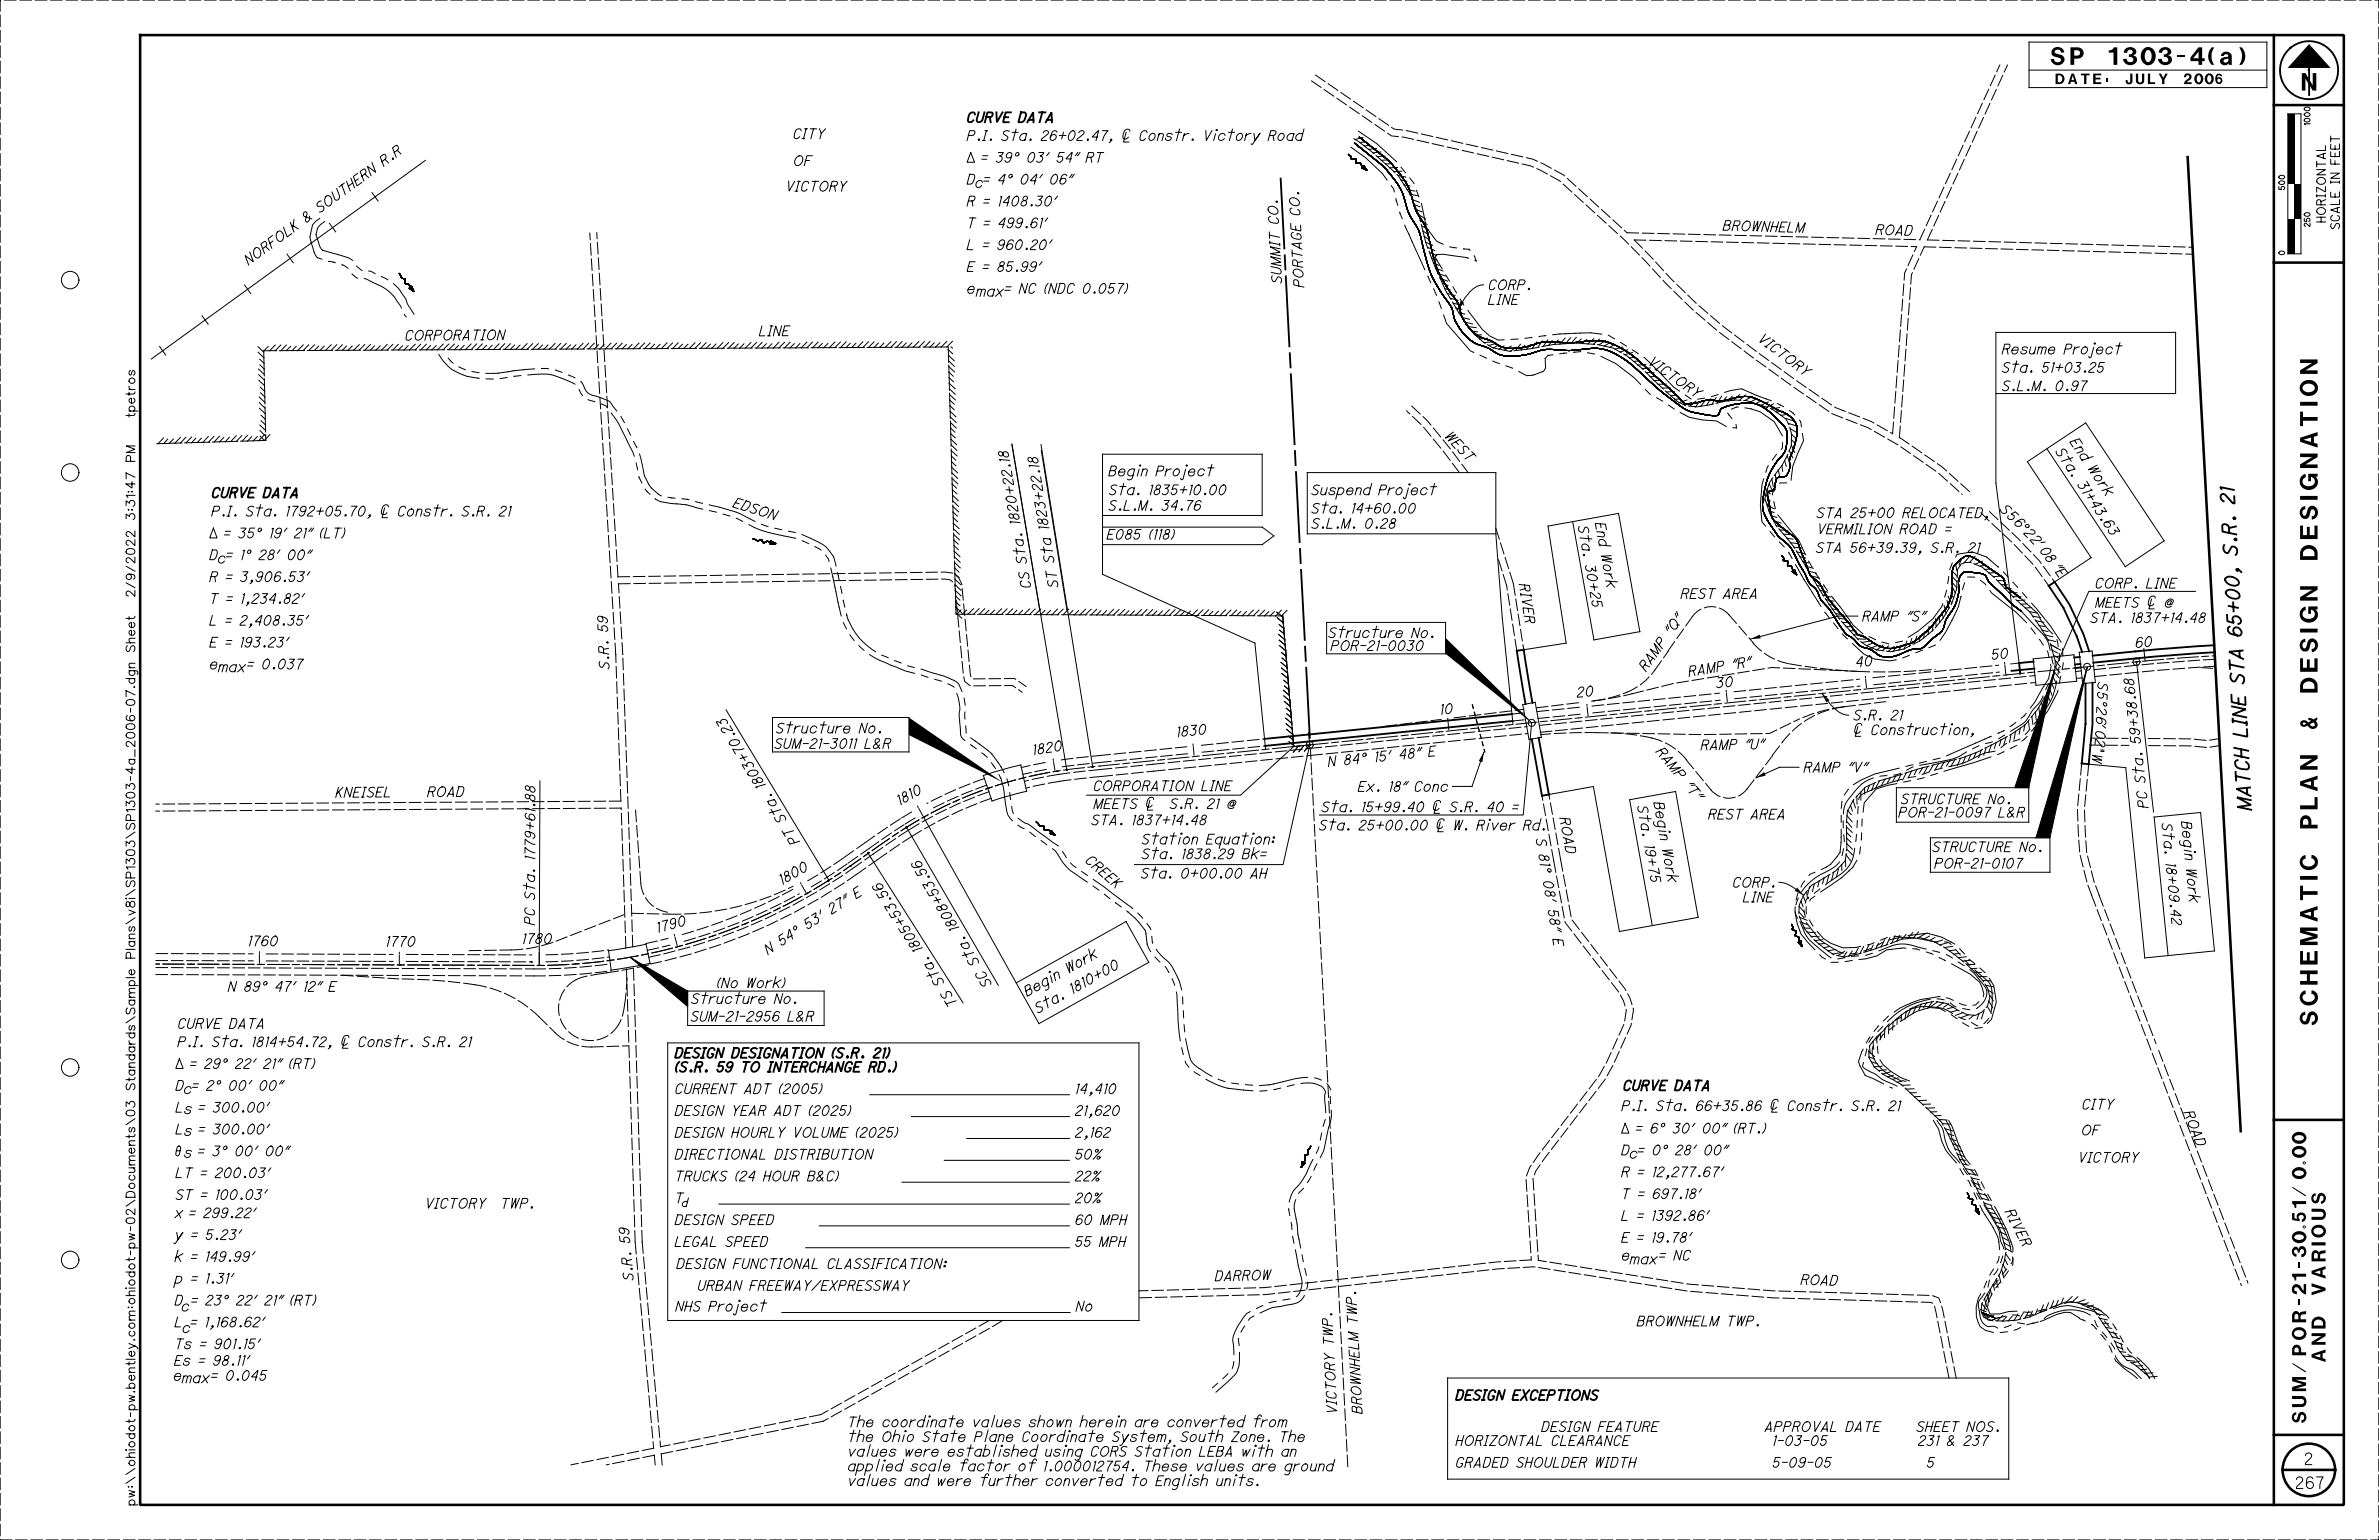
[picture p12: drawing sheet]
<svg xmlns="http://www.w3.org/2000/svg" width="864mm" height="559mm" viewBox="0 0 864 559" stroke-linecap="round" stroke-linejoin="round" font-family="sans-serif">
<defs><g id="words">
<g font-size="6.3">
<text x="744.4" y="23.5">SP 1303-4(a)</text>
<text x="835.6" y="32.9">N</text>
<text x="841.3" y="372" transform="rotate(-90 841.3 372)">SCHEMATIC PLAN &amp; DESIGN DESIGNATION</text>
</g>
<g font-size="5.1">
<text x="844.2" y="494.2" transform="rotate(-90 844.2 494.2)">AND VARIOUS</text>
<text x="837.1" y="516.4" transform="rotate(-90 837.1 516.4)">SUM/POR-21-30.51/0.00</text>
</g>
<g font-size="4.9">
<text x="811" y="178.5" transform="rotate(-93 811 178.5)">1</text>
<text x="811.2" y="182.7" transform="rotate(-93 811.2 182.7)">2</text>
<text x="812.2" y="201.5" transform="rotate(-93 812.2 201.5)">S . R .</text>
<text x="812.8" y="213" transform="rotate(-93 812.8 213)">0 ,</text>
<text x="813.6" y="226.6" transform="rotate(-93 813.6 226.6)">5 + 0</text>
<text x="813.8" y="231" transform="rotate(-93 813.8 231)">6</text>
<text x="814.7" y="248.1" transform="rotate(-93 814.7 248.1)">S T A</text>
<text x="815.8" y="267.3" transform="rotate(-93 815.8 267.3)">L I N E</text>
<text x="817.2" y="293.8" transform="rotate(-93 817.2 293.8)">MA T C H</text>
</g>
<g font-size="4.2">
<text x="836.3" y="531.5">2</text>
<text x="833.7" y="540.1">267</text>
</g>
<g font-size="3.8">
<text x="746.2" y="30.5">DATE:</text>
<text x="771.8" y="30.5">JULY 2006</text>
</g>
<g font-size="3.6">
<text x="351" y="44.3">CURVE DATA</text>
<text x="288" y="50.3">CITY</text>
<text x="351.1" y="51">P.I. Sta. 26+02.47, | Constr. Victory Road</text>
<text x="354.5" y="58.9">= 39° 03' 54&quot; RT</text>
<text x="139.3" y="60.3" transform="rotate(-36 139.3 60.3)">R . R</text>
<text x="288.1" y="60.1">OF</text>
<text x="285.3" y="69.4">VICTORY</text>
<text x="351.1" y="66.8">D = 4° 04' 06&quot;</text>
<text x="353.9" y="68">c</text>
<text x="116.2" y="77.3" transform="rotate(-36 116.2 77.3)">S O U T HE R N</text>
<text x="351.1" y="74.7">R = 1408.30'</text>
<text x="111.2" y="80.9" transform="rotate(-36 111.2 80.9)">&amp;</text>
<text x="351.1" y="82.7">T = 499.61'</text>
<text x="464.2" y="81.3" transform="rotate(-93 464.2 81.3)">C O .</text>
<text x="471.9" y="78.2" transform="rotate(-93 471.9 78.2)">C O .</text>
<text x="625.4" y="83.5" transform="rotate(2 625.4 83.5)">B R O WN HE L M</text>
<text x="680.9" y="85.1" transform="rotate(2 680.9 85.1)">R O A D</text>
<text x="351.1" y="90.6">L = 960.20'</text>
<text x="90.3" y="96.2" transform="rotate(-36 90.3 96.2)">N O R F O L K</text>
<text x="351.1" y="98.5">E = 85.99'</text>
<text x="351.1" y="106.4">e</text>
<text x="354.4" y="107.5">max</text>
<text x="361.3" y="106.4">= NC (NDC 0.057)</text>
<text x="465.3" y="102.8" transform="rotate(-93 465.3 102.8)">S U MMI T</text>
<text x="473.3" y="104.2" transform="rotate(-93 473.3 104.2)">P O R T A G E</text>
<text x="540.3" y="105.1">CORP.</text>
<text x="540.3" y="110.5">LINE</text>
<text x="147.1" y="123.5">CORPORATION</text>
<text x="275.6" y="121.9">LINE</text>
<text x="638" y="123.6" transform="rotate(37 638 123.6)">V I C T O R Y</text>
<text x="726.8" y="128.4">Resume Project</text>
<text x="598" y="132" transform="rotate(35 598 132)">V I C T O R Y</text>
<text x="726.8" y="135.1">Sta. 51+03.25</text>
<text x="726.8" y="141.8">S.L.M. 0.97</text>
<text x="524.3" y="158.6" transform="rotate(46 524.3 158.6)">WE S T</text>
<text x="751.3" y="160.4" transform="rotate(56 751.3 160.4)">E n d</text>
<text x="746" y="163.9" transform="rotate(56 746 163.9)">S t a .</text>
<text x="367.4" y="172.8" transform="rotate(-100 367.4 172.8)">2 . 18</text>
<text x="402.5" y="172.7">Begin Project</text>
<text x="757.7" y="170" transform="rotate(56 757.7 170)">Wo r k</text>
<text x="378.1" y="175" transform="rotate(-99 378.1 175)">2 . 18</text>
<text x="402.6" y="179.5">Sta. 1835+10.00</text>
<text x="476.1" y="179.5">Suspend Project</text>
<text x="754" y="175.9" transform="rotate(56 754 175.9)">3</text>
<text x="755.8" y="178.5" transform="rotate(56 755.8 178.5)">1+ 4</text>
<text x="76.9" y="180.5">CURVE DATA</text>
<text x="266" y="183.9" transform="rotate(17 266 183.9)">E D S O N</text>
<text x="369.1" y="182.5" transform="rotate(-100 369.1 182.5)">0 + 2</text>
<text x="369.6" y="185.5" transform="rotate(-100 369.6 185.5)">2</text>
<text x="379.6" y="184.4" transform="rotate(-99 379.6 184.4)">3 + 2</text>
<text x="402.5" y="185.2">S.L.M. 34.76</text>
<text x="725.9" y="185.2" transform="rotate(43 725.9 185.2)">S 5</text>
<text x="760.3" y="185.3" transform="rotate(56 760.3 185.3)">3 . 6</text>
<text x="76.8" y="187.3">P.I. Sta. 1792+05.70, | Constr. S.R. 21</text>
<text x="370.4" y="190.2" transform="rotate(-100 370.4 190.2)">18</text>
<text x="380" y="187.4" transform="rotate(-99 380 187.4)">2</text>
<text x="476.1" y="186.2">Sta. 14+60.00</text>
<text x="476.1" y="191.7">S.L.M. 0.28</text>
<text x="572.9" y="191" transform="rotate(80 572.9 191)">S t a .</text>
<text x="579.1" y="189.9" transform="rotate(80 579.1 189.9)">E n d</text>
<text x="659.5" y="187.8">STA 25+00 RELOCATED,</text>
<text x="730.9" y="189.9" transform="rotate(43 730.9 189.9)">6</text>
<text x="732.8" y="191.8" transform="rotate(46 732.8 191.8)">° 2</text>
<text x="79.4" y="195.2">= 35° 19' 21&quot; (LT)</text>
<text x="380.8" y="192.1" transform="rotate(-99 380.8 192.1)">18</text>
<text x="401.9" y="195.7">E085 (118)</text>
<text x="659.7" y="193.7">VERMILION ROAD =</text>
<text x="736.9" y="196.1" transform="rotate(46 736.9 196.1)">2 '</text>
<text x="765" y="192.4" transform="rotate(56 765 192.4)">3</text>
<text x="76.1" y="203.1">D = 1° 28' 00&quot;</text>
<text x="581.2" y="201.3" transform="rotate(80 581.2 201.3)">Wo r k</text>
<text x="659.3" y="200.5">STA 56+39.39, S.R. 21</text>
<text x="740.3" y="199.8" transform="rotate(54 740.3 199.8)">0</text>
<text x="742.2" y="202.4" transform="rotate(54 742.2 202.4)">8</text>
<text x="79" y="204.3">c</text>
<text x="372.8" y="204.4" transform="rotate(-100 372.8 204.4)">S t a .</text>
<text x="382.7" y="204" transform="rotate(-99 382.7 204)">S t a</text>
<text x="575.4" y="205.2" transform="rotate(80 575.4 205.2)">3</text>
<text x="576" y="208.3" transform="rotate(80 576 208.3)">0 + 2</text>
<text x="745" y="206.2" transform="rotate(54 745 206.2)">&quot;E</text>
<text x="76.1" y="211">R = 3,906.53'</text>
<text x="374.2" y="213.2" transform="rotate(-100 374.2 213.2)">C S</text>
<text x="384.1" y="212.9" transform="rotate(-99 384.1 212.9)">S T</text>
<text x="551.5" y="212.1" transform="rotate(81 551.5 212.1)">R I V E R</text>
<text x="760.6" y="213.4">CORP. LINE</text>
<text x="76.1" y="219">T = 1,234.82'</text>
<text x="577.7" y="218" transform="rotate(80 577.7 218)">5</text>
<text x="610.2" y="217.2">REST AREA</text>
<text x="760.7" y="220.4">MEETS | @</text>
<text x="76.1" y="226.9">L = 2,408.35'</text>
<text x="220.6" y="226.2" transform="rotate(-92 220.6 226.2)">9</text>
<text x="676.1" y="225.3">RAMP &quot;S&quot;</text>
<text x="758.9" y="225.9">STA. 1837+14.48</text>
<text x="220.7" y="229.3" transform="rotate(-92 220.7 229.3)">5</text>
<text x="482.3" y="231.4">Structure No.</text>
<text x="606.8" y="230.6" transform="rotate(-55 606.8 230.6)">&quot;Q &quot;</text>
<text x="76.1" y="234.8">E = 193.23'</text>
<text x="483.1" y="236">POR-21-0030</text>
<text x="723.1" y="239.3" transform="rotate(-6 723.1 239.3)">5</text>
<text x="726.2" y="239" transform="rotate(-6 726.2 239)">0</text>
<text x="775.3" y="235" transform="rotate(-5 775.3 235)">6</text>
<text x="778.4" y="234.7" transform="rotate(-5 778.4 234.7)">0</text>
<text x="76.1" y="242.7">e</text>
<text x="79.3" y="243.8">max</text>
<text x="87.3" y="242.7">= 0.037</text>
<text x="221.1" y="242.8" transform="rotate(-92 221.1 242.8)">S . R .</text>
<text x="597.5" y="243.7" transform="rotate(-55 597.5 243.7)">R A MP</text>
<text x="613.2" y="245.4" transform="rotate(-9 613.2 245.4)">R A MP</text>
<text x="629" y="242.8" transform="rotate(-9 629 242.8)">&quot;R &quot;</text>
<text x="673.8" y="242.1" transform="rotate(-6 673.8 242.1)">4</text>
<text x="676.9" y="241.8" transform="rotate(-6 676.9 241.8)">0</text>
<text x="623.2" y="249.6" transform="rotate(-6 623.2 249.6)">3</text>
<text x="626.3" y="249.3" transform="rotate(-6 626.3 249.3)">0</text>
<text x="761.6" y="247.5" transform="rotate(93 761.6 247.5)">S 5 ° 2</text>
<text x="774.7" y="248.6" transform="rotate(-96 774.7 248.6)">8</text>
<text x="572.6" y="253" transform="rotate(-6 572.6 253)">2</text>
<text x="775.7" y="257.1" transform="rotate(-96 775.7 257.1)">8 . 6</text>
<text x="264.4" y="262.4" transform="rotate(-121 264.4 262.4)">3</text>
<text x="522.9" y="259.2" transform="rotate(-6 522.9 259.2)">10</text>
<text x="672.9" y="261.3">S.R. 21</text>
<text x="761" y="260" transform="rotate(93 761 260)">6 ' 0</text>
<text x="268.9" y="269.9" transform="rotate(-121 268.9 269.9)">0 . 2</text>
<text x="281.8" y="266">Structure No.</text>
<text x="427.2" y="267.4" transform="rotate(-6 427.2 267.4)">18</text>
<text x="432" y="266.9" transform="rotate(-6 432 266.9)">3</text>
<text x="435.1" y="266.6" transform="rotate(-6 435.1 266.6)">0</text>
<text x="672.9" y="266.6">| Construction,</text>
<text x="760.6" y="268.2" transform="rotate(93 760.6 268.2)">2</text>
<text x="776.8" y="266.6" transform="rotate(-96 776.8 266.6)">9 + 3</text>
<text x="777.1" y="269.7" transform="rotate(-96 777.1 269.7)">5</text>
<text x="281.2" y="271.6">SUM-21-3011 L&amp;R</text>
<text x="375.1" y="273.9" transform="rotate(-9 375.1 273.9)">18</text>
<text x="379.8" y="273.2" transform="rotate(-9 379.8 273.2)">2</text>
<text x="508" y="275.6" transform="rotate(-6 508 275.6)">4</text>
<text x="511.1" y="275.2" transform="rotate(-6 511.1 275.2)">8 &quot;</text>
<text x="518.6" y="274.5" transform="rotate(-6 518.6 274.5)">E</text>
<text x="601.1" y="272.9" transform="rotate(51 601.1 272.9)">R A MP</text>
<text x="617.5" y="272.1" transform="rotate(-1 617.5 272.1)">R A MP</text>
<text x="633.5" y="271.8" transform="rotate(-1 633.5 271.8)">&quot;U &quot;</text>
<text x="759.5" y="273.5" transform="rotate(93 759.5 273.5)">W</text>
<text x="273.9" y="278.1" transform="rotate(-121 273.9 278.1)">3 + 7</text>
<text x="275.6" y="281" transform="rotate(-121 275.6 281)">0</text>
<text x="482.2" y="278.1" transform="rotate(-6 482.2 278.1)">N</text>
<text x="488" y="277.6" transform="rotate(-6 488 277.6)">8</text>
<text x="491" y="277.3" transform="rotate(-6 491 277.3)">4 °</text>
<text x="499.1" y="276.5" transform="rotate(-6 499.1 276.5)">15 '</text>
<text x="654.9" y="280.2">RAMP &quot;V&quot;</text>
<text x="278.1" y="285.1" transform="rotate(-121 278.1 285.1)">18</text>
<text x="397" y="286.9">CORPORATION LINE</text>
<text x="493" y="287.2">Ex. 18&quot; Conc</text>
<text x="611.2" y="285.3" transform="rotate(51 611.2 285.3)">&quot;T &quot;</text>
<text x="778.8" y="284" transform="rotate(-96 778.8 284)">S t a .</text>
<text x="121.9" y="289.3">KNEISEL</text>
<text x="153.1" y="289.1">ROAD</text>
<text x="194.2" y="293.1" transform="rotate(-90 194.2 293.1)">.</text>
<text x="326.7" y="292.2" transform="rotate(-29 326.7 292.2)">18</text>
<text x="330.8" y="289.9" transform="rotate(-29 330.8 289.9)">10</text>
<text x="397.1" y="293.4">MEETS |</text>
<text x="423.3" y="293.4">S.R. 21 @</text>
<text x="594.4" y="292.6" transform="rotate(80 594.4 292.6)">S t a .</text>
<text x="600.4" y="291.3" transform="rotate(80 600.4 291.3)">B e g i n</text>
<text x="690.1" y="291.7">STRUCTURE No.</text>
<text x="779.8" y="293.1" transform="rotate(-96 779.8 293.1)">P C</text>
<text x="285.5" y="297.4" transform="rotate(-121 285.5 297.4)">S t a .</text>
<text x="396.2" y="299.3">STA. 1837+14.48</text>
<text x="479.8" y="294.6">Sta. 15+99.40 | S.R. 40 =</text>
<text x="566.2" y="296.9" transform="rotate(80 566.2 296.9)">R O A D</text>
<text x="620.2" y="297.2">REST AREA</text>
<text x="689.2" y="296.5">POR-21-0097 L&amp;R</text>
<text x="784.8" y="298.8" transform="rotate(84 784.8 298.8)">S t a .</text>
<text x="791.9" y="298.2" transform="rotate(84 791.9 298.2)">B e g i n</text>
<text x="290.3" y="305.2" transform="rotate(-121 290.3 305.2)">P T</text>
<text x="478.9" y="301.2">Sta. 25+00.00 | W. River Rd.</text>
<text x="557.6" y="304.5" transform="rotate(80 557.6 304.5)">S</text>
<text x="194.1" y="310.4" transform="rotate(-90 194.1 310.4)">779+6188</text>
<text x="414.5" y="311.6">Sta. 1838.29 Bk=</text>
<text x="414.5" y="306.3">Station Equation:</text>
<text x="558.5" y="310.1" transform="rotate(80 558.5 310.1)">8</text>
<text x="596.9" y="306.8" transform="rotate(80 596.9 306.8)">19 + 7</text>
<text x="603.4" y="308.1" transform="rotate(80 603.4 308.1)">Wo r k</text>
<text x="701.5" y="309">STRUCTURE No.</text>
<text x="291" y="317" transform="rotate(-30 291 317)">0</text>
<text x="335.1" y="314.2" transform="rotate(-120 335.1 314.2)">6</text>
<text x="393.8" y="312.6" transform="rotate(41 393.8 312.6)">C R E E K</text>
<text x="559" y="313.2" transform="rotate(80 559 313.2)">1°</text>
<text x="598.9" y="317.8" transform="rotate(80 598.9 317.8)">5</text>
<text x="702.3" y="315">POR-21-0107</text>
<text x="786.2" y="313.2" transform="rotate(84 786.2 313.2)">18 + 0</text>
<text x="793.6" y="315.2" transform="rotate(84 793.6 315.2)">Wo r k</text>
<text x="283.9" y="321.1" transform="rotate(-30 283.9 321.1)">18</text>
<text x="288.1" y="318.7" transform="rotate(-30 288.1 318.7)">0</text>
<text x="321" y="322.2" transform="rotate(-122 321 322.2)">6</text>
<text x="339.4" y="321.5" transform="rotate(-120 339.4 321.5)">3 . 5</text>
<text x="414.2" y="318.6">Sta. 0+00.00 AH</text>
<text x="560.1" y="319.8" transform="rotate(80 560.1 319.8)">0</text>
<text x="560.7" y="323.1" transform="rotate(80 560.7 323.1)">8 '</text>
<text x="629" y="321.9">CORP.</text>
<text x="310.9" y="326.1" transform="rotate(-32 310.9 326.1)">E</text>
<text x="325.6" y="329.4" transform="rotate(-122 325.6 329.4)">3 . 5</text>
<text x="344.2" y="329.8" transform="rotate(-120 344.2 329.8)">8 + 5</text>
<text x="632.8" y="327.3">LINE</text>
<text x="787.4" y="324.7" transform="rotate(84 787.4 324.7)">9 . 4</text>
<text x="194" y="335.6" transform="rotate(-90 194 335.6)">PC Sta. 1</text>
<text x="295.8" y="335.6" transform="rotate(-32 295.8 335.6)">3 '</text>
<text x="302" y="331.7" transform="rotate(-32 302 331.7)">2</text>
<text x="304.5" y="330.1" transform="rotate(-32 304.5 330.1)">7 &quot;</text>
<text x="345.9" y="332.7" transform="rotate(-120 345.9 332.7)">0</text>
<text x="561.9" y="330.3" transform="rotate(80 561.9 330.3)">5</text>
<text x="562.4" y="333.4" transform="rotate(80 562.4 333.4)">8 &quot;</text>
<text x="788.2" y="333.2" transform="rotate(84 788.2 333.2)">2</text>
<text x="238.8" y="338.4" transform="rotate(-15 238.8 338.4)">17</text>
<text x="243.4" y="337.2" transform="rotate(-15 243.4 337.2)">9</text>
<text x="246.4" y="336.4" transform="rotate(-15 246.4 336.4)">0</text>
<text x="286.3" y="341.6" transform="rotate(-32 286.3 341.6)">4 °</text>
<text x="293.2" y="337.3" transform="rotate(-32 293.2 337.3)">5</text>
<text x="330.7" y="337.4" transform="rotate(-122 330.7 337.4)">5 + 5</text>
<text x="332.5" y="340.3" transform="rotate(-122 332.5 340.3)">0</text>
<text x="348.3" y="336.8" transform="rotate(-120 348.3 336.8)">18</text>
<text x="563.7" y="340.8" transform="rotate(80 563.7 340.8)">E</text>
<text x="90" y="343.2">1760</text>
<text x="140.1" y="343.4">1770</text>
<text x="189.6" y="342.4">1780</text>
<text x="278.8" y="346.4" transform="rotate(-32 278.8 346.4)">N</text>
<text x="283.7" y="343.3" transform="rotate(-32 283.7 343.3)">5</text>
<text x="335.1" y="344.3" transform="rotate(-122 335.1 344.3)">18</text>
<text x="355.5" y="349.3" transform="rotate(-120 355.5 349.3)">S t a .</text>
<text x="387.9" y="353.2" transform="rotate(-29 387.9 353.2)">Wo r k</text>
<text x="403.9" y="352.6" transform="rotate(-29 403.9 352.6)">0</text>
<text x="82.8" y="359.7">N 89° 47' 12&quot; E</text>
<text x="260.2" y="358.4">(No Work)</text>
<text x="342.8" y="356.5" transform="rotate(-122 342.8 356.5)">S t a .</text>
<text x="360" y="357" transform="rotate(-120 360 357)">S C</text>
<text x="393.5" y="358.4" transform="rotate(-29 393.5 358.4)">10 + 0</text>
<text x="251" y="364.1">Structure No.</text>
<text x="347.6" y="364.1" transform="rotate(-122 347.6 364.1)">T S</text>
<text x="372.9" y="361.5" transform="rotate(-29 372.9 361.5)">B e g i n</text>
<text x="389.4" y="360.7" transform="rotate(-29 389.4 360.7)">18</text>
<text x="250.8" y="370.5">SUM-21-2956 L&amp;R</text>
<text x="376.8" y="367.7" transform="rotate(-29 376.8 367.7)">S t a .</text>
<text x="64.6" y="373.2">CURVE DATA</text>
<text x="64.5" y="379.8">P.I. Sta. 1814+54.72, | Constr. S.R. 21</text>
<text x="245" y="383.8">DESIGN DESIGNATION (S.R. 21)</text>
<text x="67.1" y="387.7">= 29° 22' 21&quot; (RT)</text>
<text x="245" y="388.9">(S.R. 59 TO INTERCHANGE RD.)</text>
<text x="63.8" y="395.6">D = 2° 00' 00&quot;</text>
<text x="589.3" y="395.6">CURVE DATA</text>
<text x="66.7" y="396.9">c</text>
<text x="245" y="396.8">CURRENT ADT (2005)</text>
<text x="390.3" y="396.8">14,410</text>
<text x="63.8" y="403.6">Ls = 300.00'</text>
<text x="245" y="404.8">DESIGN YEAR ADT (2025)</text>
<text x="390.3" y="404.8">21,620</text>
<text x="588.7" y="403">P.I. Sta. 66+35.86 | Constr. S.R. 21</text>
<text x="755.8" y="402.4">CITY</text>
<text x="792.8" y="403.8" transform="rotate(69 792.8 403.8)">R O A D</text>
<text x="63.8" y="411.5">Ls = 300.00'</text>
<text x="245" y="412.7">DESIGN HOURLY VOLUME (2025)</text>
<text x="390.3" y="412.7">2,162</text>
<text x="592.2" y="411.2">= 6° 30' 00&quot; (RT.)</text>
<text x="755.6" y="411.8">OF</text>
<text x="66.9" y="420">s</text>
<text x="73.8" y="419.4">= 3° 00' 00&quot;</text>
<text x="588.6" y="419.1">D = 0° 28' 00&quot;</text>
<text x="245" y="420.6">DIRECTIONAL DISTRIBUTION</text>
<text x="390.3" y="420.6">50%</text>
<text x="591.5" y="420.3">c</text>
<text x="754.4" y="421.7">VICTORY</text>
<text x="63.8" y="427.3">LT = 200.03'</text>
<text x="245" y="428.5">TRUCKS (24 HOUR B&amp;C)</text>
<text x="390.3" y="428.5">22%</text>
<text x="588.6" y="427">R = 12,277.67'</text>
<text x="63.8" y="435.3">ST = 100.03'</text>
<text x="245" y="436.4">T</text>
<text x="390.3" y="436.4">20%</text>
<text x="588.6" y="434.9">T = 697.18'</text>
<text x="63.5" y="441.9">x= 299.22'</text>
<text x="154.4" y="438.4">VICTORY</text>
<text x="181.9" y="438.4">TWP.</text>
<text x="588.6" y="442.8">L = 1392.86'</text>
<text x="727.8" y="439.8" transform="rotate(63 727.8 439.8)">R I V E R</text>
<text x="63.5" y="449.8">y = 5.23'</text>
<text x="228.4" y="448" transform="rotate(-95 228.4 448)">9</text>
<text x="245" y="444.4">DESIGN SPEED</text>
<text x="390.3" y="444.4">60 MPH</text>
<text x="228.7" y="451" transform="rotate(-95 228.7 451)">5</text>
<text x="245" y="452.3">LEGAL SPEED</text>
<text x="390.3" y="452.3">55 MPH</text>
<text x="588.6" y="450.8">E = 19.78'</text>
<text x="63.5" y="457.7">k = 149.99'</text>
<text x="245.6" y="460.3">DESIGN FUNCTIONAL CLASSIFICATION:</text>
<text x="588.7" y="457.2">e</text>
<text x="591.7" y="458.6">max</text>
<text x="599.5" y="457.2">= NC</text>
<text x="63.5" y="465.6">p = 1.31'</text>
<text x="229.9" y="464.5" transform="rotate(-95 229.9 464.5)">S . R .</text>
<text x="441.1" y="464.8" transform="rotate(-1 441.1 464.8)">D A R R O W</text>
<text x="653.7" y="466" transform="rotate(2 653.7 466)">R O A D</text>
<text x="63.5" y="473.6">D = 23° 22' 21&quot; (RT)</text>
<text x="249.6" y="468.2">URBAN FREEWAY/EXPRESSWAY</text>
<text x="65.8" y="475.7">c</text>
<text x="245.3" y="475.8">NHS Project</text>
<text x="390.6" y="475.8">No</text>
<text x="63.5" y="481.5">L = 1,168.62'</text>
<text x="66.1" y="483.6">c</text>
<text x="492.8" y="480.4" transform="rotate(-93 492.8 480.4)">T WP .</text>
<text x="594.2" y="481.1">BROWNHELM TWP.</text>
<text x="63.5" y="489.4">Ts = 901.15'</text>
<text x="484.1" y="488.1" transform="rotate(-93 484.1 488.1)">T WP .</text>
<text x="63.3" y="495.4">Es = 98.11'</text>
<text x="63" y="500.9">e</text>
<text x="66.1" y="501.8">max</text>
<text x="74.1" y="500.9">= 0.045</text>
<text x="528.5" y="508">DESIGN EXCEPTIONS</text>
<text x="485.4" y="513" transform="rotate(-93 485.4 513)">V I C T O R Y</text>
<text x="494.5" y="512.9" transform="rotate(-93 494.5 512.9)">B R O WN HE L M</text>
<text x="307.8" y="517.8">The coordinate values shown herein are converted from</text>
<text x="559.6" y="519.4">DESIGN FEATURE</text>
<text x="640.7" y="519.4">APPROVAL DATE</text>
<text x="695.8" y="519.4">SHEET NOS.</text>
<text x="307.8" y="523.1">the Ohio State Plane Coordinate System, South Zone. The</text>
<text x="528.5" y="524.5">HORIZONTAL CLEARANCE</text>
<text x="643.5" y="524.5">1-03-05</text>
<text x="696.4" y="524.5">231 &amp; 237</text>
<text x="307.8" y="533.8">applied scale factor of 1.000012754. These values are ground</text>
<text x="307.8" y="528.4">values were established using CORS Station LEBA with an</text>
<text x="528.5" y="532.4">GRADED SHOULDER WIDTH</text>
<text x="643.5" y="532.4">5-09-05</text>
<text x="699.5" y="532.4">5</text>
<text x="307.8" y="539.1">values and were further converted to English units.</text>
</g>
<g font-size="3.2">
<text x="844.2" y="80.5" transform="rotate(-90 844.2 80.5)">HORIZONTAL</text>
<text x="849.2" y="82.9" transform="rotate(-90 849.2 82.9)">SCALE IN FEET</text>
<text x="49" y="150.4" transform="rotate(-90 49 150.4)">tpetros</text>
<text x="49" y="210.3" transform="rotate(-90 49 210.3)">2/9/2022 3:31:47 PM</text>
<text x="760.6" y="272" transform="rotate(93 760.6 272)">&quot;</text>
<text x="49" y="546.1" transform="rotate(-90 49 546.1)">pw:\\ohiodot-pw.bentley.com:ohiodot-pw-02\Documents\03 Standards\Sample Plans\v8i\SP1303\SP1303-4a_2006-07.dgn Sheet</text>
</g>
<g font-size="2.1">
<text x="838.6" y="45.3" transform="rotate(-90 838.6 45.3)">1000</text>
<text x="829.3" y="68.8" transform="rotate(-90 829.3 68.8)">500</text>
<text x="838.6" y="82.1" transform="rotate(-90 838.6 82.1)">250</text>
<text x="829.3" y="92.4" transform="rotate(-90 829.3 92.4)">0</text>
</g>
</g></defs>
<g fill="none" stroke="#000" stroke-width=".36">
<path d="M736.6 15.3h86.3v16.5h-86.3zM736.6 25.4h86.3M154.4 58.2l-99.5 72.1M352.4 55.4l1.4 3.5h-2.8zM367.5 48h2.1M368.8 46.9l-1.1 4.1M408.8 48l-1 3.5h2M410.2 47.6a1.14 1.14 0 0 0-1.4-.8 1.14 1.14 0 0 0-.8 1.3 1.62 1.62 0 0 0-.1 2.2l.9 .1 .8-.6M426.8 48h2.1M428.2 46.9l-1.1 4.1M441.2 48.6l-.6 2.4M446 48h2.1"/>
<path d="M447.4 46.9l-1.1 4.1M472.8 48.7a1.48 1.48 0 0 0-1.9 .2 1.48 1.48 0 0 0-.1 1.9l.7 .2 .8-.3M473.4 46.8l-1.1 4.2M489.5 56h.1M489.5 56l.6 .5M489.5 56l.1 .1M489.6 56.1h.1M489.7 56.2h.1M489.7 56.1v.1M489.8 56.3l.2 .1M489.8 56.2v.1M489.8 56.3h.1"/>
<path d="M489.9 56.3h.1M490 56.4l.1 .1M490.1 56.6h.1M490.2 56.6h.1M490.2 56.6l.1 .1M490.2 56.6l.3 .3M490.3 56.7l.2 .2M490.4 57.4v.1M490.4 57.5h.1M490.4 57.4h.1M490.4 57.5l.1 .1M490.4 53.4l5.3 3.8 6.1 5.7 1.7 2.4"/>
<path d="M490.4 57.3h.1M490.5 57.3h.1M490.5 57.3h-.1M490.5 57.6h.1M490.5 56.9h.1M490.5 57.2h.1M490.5 57.2v.1M490.6 56.9h.1M490.6 57v.1M490.6 57h.1M490.6 57.1h-.1M490.6 57.7h.1"/>
<path d="M490.6 57.7h.5M490.7 57.7h.1M491 57.7h-.1M491.1 57.7h.1M491.2 57.6h.1M491.3 57.6h.1M491.4 57.6h.1M491.5 57.6h.1M491.5 50.3l2.1 1.4M491.6 57.6h.1M491.7 51.9l.2 .1M491.7 57.6h.1"/>
<path d="M491.7 51.9l2.1 1.7M491.7 57.6h.3M491.7 51.9l.2 .2M491.8 57.6l-.8 .1M491.9 52.1l.2 .1M491.9 57.6h.1M492 57.6h.1M492.1 57.6h.1M492.1 52.3h.1M492.2 57.6v.1M492.2 52.3h.1M492.2 57.7h.1"/>
<path d="M492.2 57.7v.1M492.2 52.3v.1M492.2 58.9h.1M492.2 57.8l.1 .1M492.2 58.5h.1M492.2 58.7v.1M492.2 58.8h.1M492.2 57.8h.1M492.2 57.9h.1M492.3 58.3h.1M492.3 57.9v.1M492.3 58.2l-.1 .4"/>
<path d="M492.3 58h.1M492.3 59v.1M492.3 57.9h.1M492.3 58.2h.1M492.3 59h.1M492.3 52.4h.1M492.3 58l-.1 .9M492.3 59.2h.1M492.3 59.2l.1 .1M492.3 52.4l.2 .1M492.4 59.3h.1M492.5 59.3h.1"/>
<path d="M492.5 52.6h.1M492.6 59.3h.1M492.6 52.6l.1 .1M492.7 52.7h.1M492.7 59.3h-.1M492.7 59.3h.1M492.7 52.7l.2 .2M492.8 59.3h.1M492.8 59.3h-.4M492.9 59.3h-.1M492.9 52.9h.1M492.9 59.3h.1"/>
<path d="M492.9 52.9l.2 .1M493 59.3h.1M493 59.2v.1M493 59.2h.1M493.1 53.1h.1M493.1 47.6l6.5 4.4 7.4 6.7M493.1 53.1l.2 .1M493.2 59.2l-.3 .1M493.2 59.2l-.2 .1M493.3 53.2h.1M493.3 53.2l.1 .1M493.3 59.2h.1"/>
<path d="M493.4 59.2h.1M493.4 59.2h-.2M493.4 49.7h.1M493.4 53.3l.4 .3M493.4 49.7l.1 .1M493.4 59.1v.1M493.4 49.7l4.3 3.5M493.5 59.1h.1M493.5 49.8h.1M493.5 49.8l.1 .1M493.6 59.1h.1M493.6 53.4v.1"/>
<path d="M493.6 49.9l.1 .1M493.6 59.1v.1M493.6 49.9h.1M493.6 51.7l1.6 1.3M493.7 59.1v.1M493.7 59.2h.1M493.7 50h.1M493.7 53.6h.1M493.8 50l.1 .1M493.8 59.2h.1M493.8 50.1h.2M493.8 59.3l.1 .1"/>
<path d="M493.9 53.7h.1M493.9 53.7l.1 .1M493.9 59.4h.1M493.9 53.7l7.4 5.9M493.9 59.4l.1 .2M493.9 59.5h.1M494 50.1v.1M494 59.5v.1M494 59.5h.1M494 59.7h.1M494 53.8h.1M494 59.6h.1"/>
<path d="M494 59.6l.4 .6M494.1 59.7h.1M494.1 50.2v.1M494.1 53.8v.1M494.1 59.8h.1M494.1 59.8l.1 .1M494.1 50.3h.1M494.2 53.9v.1M494.2 50.3l.1 .1M494.2 53.9h.1M494.2 59.9h.1M494.2 60h.1"/>
<path d="M494.2 54h.1M494.2 59.9l.1 .1M494.3 60h.1M494.3 54l.2 .2M494.3 50.4l.1 .1M494.4 50.5v.1M494.5 50.6h.1M494.5 54.2h.1M494.6 50.7h.1M494.6 54.3l.1 .1M494.6 50.7l.2 .1M494.6 54.3h.1"/>
<path d="M494.7 49.9l-2.8 .7M494.7 50.8h.1M494.7 54.3v.1M494.8 50.8h.1M494.8 54.4h.1M494.8 50.8v.1M494.9 54.5h.1M494.9 50.9h.1M494.9 54.4v.1M494.9 51l.3 .1M495 54.6h.1M495.1 54.6h.1"/>
<path d="M495.1 54.6l.1 .1M495.1 51.1h.1M495.2 51.1v.1M495.2 54.7v.1M495.2 53l1.7 1.2M495.2 51.2l.2 .1M495.2 51.2h.1M495.3 54.8l.1 .1M495.4 51.3l.2 .1M495.4 54.9h.1M495.5 55h.1M495.5 55l.1 .1"/>
<path d="M495.6 51.4v.1M495.6 51.5l.2 .1M495.7 55.1h.1M495.7 55.1l.2 .1M495.8 51.4l-2.2 .3M495.9 51.7l.3 .3M495.9 51.7h.1M495.9 55.3h.1M495.9 55.3l.2 .2M496 55.4h.1M496.1 55.5h.1M496.2 55.5l.1 .1"/>
<path d="M496.3 52h.1M496.3 55.6h.1M496.3 52l.2 .2M496.4 55.7h.1M496.5 55.7h.1M496.5 55.8l.1 .1M496.5 52.2h.1M496.5 55.8h.1M496.6 52.2v.1M496.7 52.3h.1M496.7 55.9h.1M496.7 52.4h.1"/>
<path d="M496.7 56h.1M496.8 52.4v.1M496.8 56l.1 .1M496.8 52.5h.1M496.9 54.2l1.9 1.6M496.9 52.5h.1M496.9 52.5l.1 .1M496.9 56.1h.1M497 56.2l.1 .1M497 52.6h.1M497.1 52.6v.1M497.1 56.2h.1"/>
<path d="M497.1 52.7h.1M497.2 52.7l.1 .1M497.2 56.3h.1M497.2 56.3l.1 .1M497.2 56.4h.1M497.3 52.8h.1M497.3 52.9h.1M497.4 56.5h.1M497.4 52.7l-2.2 .3M497.4 52.9v.1M497.4 56.5l.1 .1M497.5 53h.1"/>
<path d="M497.5 56.6h.1M497.6 53.1h.1M497.6 56.7h.1M497.6 53.1l.2 .1M497.7 53.2h.1M497.7 53.2l5.5 4.3M497.8 56.8h.1M497.8 53.2h.1M497.8 53.3h.1M497.8 53.2v.1M497.9 56.8l.1 .2M497.9 53.4h.1"/>
<path d="M498 53.4l.2 .2M498.1 57v.1M498.2 57.1h.1M498.2 53.6h.1M498.3 57.2h.1M498.3 57.1v.1M498.3 53.6l.1 .1M498.3 57.2l.2 .2M498.4 53.7h.1M498.5 53.8l.4 .4M498.5 53.8h.1M498.5 57.4h.1"/>
<path d="M498.6 57.4h.1M498.7 57.5h.1M498.7 57.5l.1 .1M498.8 54.1h.1M498.9 57.7h.1M499.1 54.3h.1M499.1 54.3l.1 .1M499.1 57.9h.1M499.1 57.9l.2 .1M499.2 54.4h.1M499.3 54.4h.1M499.3 58h.1"/>
<path d="M499.3 58l.1 .1M499.3 54.4v.1M499.4 54.5l.1 .1M499.4 58.1h.1M499.5 58.1l.1 .1M499.5 54.6h.1M499.5 58.2h.1M499.6 54.6v.1M499.6 56.5l1.9 1.7M499.6 58.2l.2 .2M499.6 54.7l.1 .1M499.7 54.8h.1"/>
<path d="M499.7 53.9l-2.8 .3M499.7 58.3v.1M499.8 58.4l.1 .1M499.9 58.5h.1M499.9 54.9h.1M500 58.6h.1M500 55h.1M500 55l.1 .1M500.1 58.6h.1M500.1 58.6v.1M500.1 55.1h.1M500.2 58.7v.1"/>
<path d="M500.2 55.1v.1M500.2 55.2h.1M500.2 55.2l.2 .2M500.4 55.3h.1M500.4 58.9h.1M500.5 55.4h.1M500.5 58.9l.1 .1M500.6 55.5h.1M500.6 59.1l.1 .1M500.6 59.1h.1M500.7 55.6h.1M500.7 55.5v.1"/>
<path d="M500.8 59.2h.1M500.8 55.6h.1M500.8 55.7l.2 .1M500.8 55.6v.1M500.9 59.3l.3 .2M500.9 55.8h.2M501 59.4h.1M501.1 59.4l.1 .1M501.1 55.8l.1 .2M501.2 59.5v.1M501.2 56h.1M501.3 59.6h.1"/>
<path d="M501.3 56l.1 .1M501.3 55.1l-2.9 .4M501.3 59.6l1.1 1M501.3 59.6v.1M501.4 59.7h.1M501.4 56.1h.1M501.4 59.7v.1M501.5 56.2h.1M501.5 59.8h.1M501.5 58.2l3 2.7M501.5 56.2l.2 .1M501.6 56.2v.1"/>
<path d="M501.6 59.9h.1M501.6 59.9l.1 .1M501.7 56.3l.4 .4M501.7 60h.1M501.8 56.5h.1M501.9 56.6h.1M502 56.6h.1M502.1 56.7h.1M502.2 56.7v.1M502.2 56.8h.1M502.2 56.8l.3 .1M502.4 56.9h.1"/>
<path d="M502.5 57h.1M502.6 57v.1M502.6 57.1l.2 .1M502.6 57.1h.1M502.8 57.2l.1 .1M502.8 56.7l-2.8 .1M502.8 57.3h.1M502.9 57.3l.2 .2M503 57.4h.1M503.1 57.5l.1 .1M503.2 57.5l.1 .1M503.2 57.6h.1"/>
<path d="M503.2 57.6l1.1 1M503.3 57.6h.1M503.4 57.7l.1 .1M503.4 57.8h.1M503.5 57.8l.1 .1M503.6 57.9h.1M503.6 57.9v.1M503.6 58h.1M503.6 58l-2.1 .2M503.8 58.1h.1M503.8 58.1l.1 .1M503.9 58.2h.1"/>
<path d="M504 58.2l.2 .2M504 58.3h.1M504.2 58.5h.1M504.2 58.5l1.2 1.2M504.3 58.5h.1M504.3 58.6h.1M504.4 58.6l.1 .2M504.4 58.7h.1M504.5 58.8h.1M504.6 58.9l.6 .6M504.9 59.1v.1M504.9 59.2h.1"/>
<path d="M505 59.3h.1M505.2 59.4l-2.2 .1M505.2 59.5h.1M505.2 59.5l.2 .2M505.4 59.7l3.3 4.2M505.5 59.8h.1M505.5 59.8l.3 .5M505.6 59.9v.1M830.5 41.3h4.8v50.8h-4.8zM116 79.2l-1.7 1.4-.9 1.2-.9 4.2 1.8 6.3 .9 1.2 1.6 .6M494.3 60v.1M494.3 60.9h.1"/>
<path d="M494.3 60.1l.1 .1M494.4 60.9l1.8 .9M494.4 61h.1M494.4 60.3h.1M494.5 61l.8 .4M494.5 60.3h.1M494.5 60.3l.3 .3M494.6 60.4l.1 .1M494.6 60.4v.1M494.7 60.5h.1M494.8 60.6l.6 .5M494.8 60.6h.1"/>
<path d="M494.8 61.1v.1M494.8 60.6l.1 .1M494.8 61.2h.1M494.9 61.2h.1M494.9 60.7h.1M495 60.1h.1M495 60.8l.1 .1M495.1 60.1l1.1 1.7M495.1 60.9h.1M495.1 60.3h.1M495.2 60.9v.1M495.2 60.3l.1 .2"/>
<path d="M495.2 60.3v.1M495.2 61h.1M495.3 61l.1 .1M495.3 60.5h.1M495.3 60.6h.1M495.3 61.1h.1M495.3 61.4l.2 .1M495.4 61.1h.1M495.4 61.1l.1 .1M495.4 60.6l.3 .4M495.4 61.2h.1M495.5 61.2l.6 .5"/>
<path d="M495.5 61.2h.1M495.5 60.8h.1M495.5 61.5h.1M495.5 61.5l.3 .1M495.5 61.2l.1 .1M495.6 61.3h.1M495.6 60.9h.1M495.7 61v.1M495.7 61.3v.1M495.7 61.4h.1M495.7 61.6l.5 .2M495.7 61.4l.1 .1"/>
<path d="M495.8 61.2h.1M495.8 61.5h.1M495.8 61.2v.1M495.8 61.5l.3 .3M495.9 61.5v.1M495.9 61.3h.1M495.9 61.4h.1M495.9 61.5h.1M495.9 61.4v.1M495.9 61.6l.1 .1M496 61.6l.1 .1M496 61.5h.1"/>
<path d="M496 61.7l.2 .1h-.2M496.2 61.8h.1M501.8 60l.1 .2M501.9 60.1h.1M501.9 60.2h.1M502 60.2h.1M502 60.3h.1M502.1 60.3v.1M502.1 60.4h.1M502.4 60.6h.1M502.4 60.6l.1 .1M502.5 60.7l.1 .1"/>
<path d="M502.5 60.7h.1M502.6 60.8l.4 .4M502.6 60.7v.1M502.6 60.9h.1M502.7 60.9l.6 .7M502.7 61h.1M502.8 61.1h.1M502.9 61.2h.1M503 61.2l.3 .4M503.1 61.3h.1M503.1 61.4l.1 .1M503.2 61.5l.1 .1"/>
<path d="M503.2 61.5h.1M503.3 61.6l.1 .1M503.4 61.7l3 3.7M503.4 61.7h.1M503.4 61.8h.1M503.4 61.7l.1 .1M503.5 61.8l.1 .1M503.6 61.9h.1M503.6 61.9l.1 .1M503.7 62h.1M503.7 62.1h.1M503.8 62.2h.1"/>
<path d="M503.8 62.2l.1 .1M503.9 62.4h.1M504 62.4h.1M504 62.4v.1M504 62.4l.3 .4M504.3 62.8h.1M504.3 62.8l.1 .1M504.4 62.9h.1M504.4 62.9v.1M504.5 63h.1M504.5 63v.1M504.5 60.9l1.9 1.7"/>
<path d="M504.5 63.1h.1M504.6 63.1v.1M504.6 63.2l.1 .1M504.7 63.3l.2 .2M504.9 63.5l.1 .1M504.9 63.6h.1M505 63.7l.1 .1M505 67.4l.9 1.1 .3 1.1M505 63.7h.1M505.1 63.8h.1M505.1 63.8l.3 .3M505.2 63.9h.1"/>
<path d="M505.2 63.9v.1M505.3 64.1h.1M505.4 64.1h.1M505.4 64.2h.1M505.4 64.2l.2 .2M505.6 64.5h.1M505.6 60h.1M505.6 64.4v.1M505.7 64.5v.1M505.8 64.6h.1M505.8 64.7l.2 .2M505.8 64.7h.1"/>
<path d="M505.8 60.3h.1M505.9 60.3l.1 .2M505.9 60.4h.1M506 64.9h.1M506 64.9l.2 .2M506.1 65l.1 .1M506.1 60.6h.1M506.2 60.7l.2 .3M506.2 60.7h.1M506.2 65.2l.1 .1M506.2 65.2h.1M506.3 65.3v.1"/>
<path d="M506.4 65.4h.1M506.4 65.4v.1M506.4 65.5l.1 .1M506.4 61l.1 .1M506.4 61h.1M506.5 65.6l.1 .1M506.5 65.6h.1M506.5 65.6l1 1.5M506.6 61.1h.1M506.6 61.2h.1M506.6 65.7h.1M506.6 65.7l.2 .2"/>
<path d="M506.7 61.3h.1M506.7 65.8h.1M506.7 61.3l.3 .4M506.7 72.1l.7 2.4M506.8 66h.1M506.8 66l.1 .1M506.9 66.2l.1 .1M506.9 61.6h.1M507 61.7h.1M507 66.3l.2 .2M507.1 61.8l.1 .1M507.1 61.8h.1"/>
<path d="M507.1 63.3l1.5 2M507.1 61.8l.1 .2M507.2 66.6h.1M507.2 66.5l.1 .2M507.2 61.9l.1 .1M507.2 66.6l.1 .1M507.3 62v.1M507.3 66.7h.1M507.3 62.1h.1M507.3 66.8l.2 .1M507.4 60.7l-2.9 .2M507.4 62.2h.1"/>
<path d="M507.5 62.3h.1M507.5 63.6l2.8 .6M507.5 67v.1M507.5 62.3l.1 .1M507.5 67.1h.1M507.5 67.1l.3 .3M507.6 67.1l.2 .3M507.6 62.4h.1M507.6 62.4l.1 .2M507.6 67.2l.1 .1M507.7 62.5h.1M507.8 67.5l.1 .1"/>
<path d="M507.8 62.6l.1 .1M507.8 67.4v.1M507.8 62.7h.1M507.8 67.5l.3 .5M507.9 62.8h.1M507.9 67.7h.1M507.9 62.8l.1 .2M507.9 67.7l.1 .1M508 67.8l.1 .2M508 63h.1M508.1 63l.1 .1M508.1 68.1h.1"/>
<path d="M508.1 68v.1M508.1 77l.9 2.3M508.1 68l.1 .1M508.1 68.1l.1 .1M508.2 63.1l.1 .3M508.2 68.1v.2M508.2 68.2l.3 .5M508.2 68.2v.1M508.2 63.2h.1M508.2 68.2l.1 .2M508.4 63.4l.1 .1M508.4 68.5l.1 .2"/>
<path d="M508.4 68.5h.1M508.4 63.4v.1M508.5 68.7h.1M508.5 63.5v.1M508.5 68.7v.1M508.5 63.6l.1 .1M508.5 68.8l.7 1.3M508.6 68.9h.1M508.6 63.7h.1M508.6 68.8v.1M508.6 68.9l.1 .2M508.6 65.3l2.1 .5"/>
<path d="M508.6 60.7l1.6 2M508.6 65.3l1.1 1.8M508.7 63.8h.1M508.7 69.1v.1M508.7 69.2l.2 .4M508.7 63.8v.1M508.7 63.9h.1M508.8 63.9l.4 .6M508.8 64h.1M508.8 64l.1 .1M508.8 69.5h.1M508.9 62.1l-2.9 .2"/>
<path d="M508.9 69.6l.1 .1M508.9 69.6h.1M509 64.2h.1M509 69.7l.1 .3M509 64.2l.1 .2M509 64.2l.1 .1M509 69.8h.1M509 64.3h.1M509.1 70v.1M509.1 64.4v.1M509.1 70.1l.1 .1M509.2 64.5h.1"/>
<path d="M509.2 70.2h.1M509.2 64.5v.1M509.2 70.3l.1 .2M509.2 64.6l.8 1M509.2 64.6l.2 .2M509.2 70.4v-.2l.4 1.4M509.3 70.5v.3M509.3 70.6h.1M509.3 70.6v.1M509.3 64.7h.1M509.4 70.8v.1M509.4 70.8v.2"/>
<path d="M509.4 64.8h.1M509.4 71l.2 .4M509.4 71l.1 .2M509.4 64.9l.1 .1M509.5 65h.1M509.5 65l.2 .2M509.5 71.3h.1M509.6 71.4v.1M509.6 65.1h.1M509.6 71.4h.1M509.6 71.6h.1M509.6 71.5h.1"/>
<path d="M509.6 71.6l.7 2.4M509.7 71.6v.2M509.7 71.7h.1M509.7 67.1l1.1 1.7M509.7 65.2v.1M509.7 67.1l2.1 .4M509.7 71.9l.1 .2M509.7 65.3l.1 .1M509.7 72h.1M509.8 72.2l.1 .2M509.8 65.4l.1 .2M509.8 65.5h.1"/>
<path d="M509.8 72.3l.1 .1M509.9 65.5v.1M509.9 72.5l.1 .3M509.9 65.6h.1M510 65.6v.1M510 72.8l.1 .5M510 73h.1M510.1 65.8l.7 1.2M510.1 73.2l.3 1.2M510.1 65.8l.2 .3M510.1 65.9h.1M510.2 66.1l.1 .1"/>
<path d="M510.3 74h.1M510.3 74l.4 1.5M510.4 66.3l.1 .3M510.4 74.4h.1M510.4 74.5l.1 .1M510.4 74.5h.1M510.5 74.7h.1M510.5 66.5h.1M510.5 74.8l.1 .3M510.5 74.8h.1M510.5 66.6l.1 .2M510.5 66.6l.1 .1"/>
<path d="M510.5 74.9h.1M510.6 66.7h.1M510.6 75v.2M510.6 75.2l.2 .5M510.6 66.8l.1 .1M510.7 66.8v.1M510.7 75.5h.1M510.7 66.9l.1 .2M510.7 75.5l.2 .5M510.8 75.6v.1M510.8 67.1l.1 .1M510.8 68.8l2.8 .6"/>
<path d="M510.8 68.8l1.2 2.2M510.8 67.1l.2 .4M510.8 75.8h.1M510.8 75.8l.2 .5M510.9 67.1v.1M510.9 76v.1M510.9 67.2l.2 .3M510.9 67.2h.1M510.9 76.1h.1M510.9 76.1l.3 .8M510.9 76.2h.1M510.9 67.3h.1"/>
<path d="M511 76.2v.2M511 76.3h.1M511 76.4h.1M511 76.4l.1 .3M511.1 67.5l.6 1.4M511.1 67.5l.1 .3M511.1 76.5h.1M511.1 76.7h.1M511.1 76.7l.1 .3M511.2 76.8v.1M511.2 67.8h.1M511.2 67.8v.2"/>
<path d="M511.2 76.9l.2 .4M511.3 77v.1M511.3 68h.1M511.3 77.1l.1 .2M511.3 68.1h.1M511.3 68.1l.2 .3M511.4 77.2v.2M511.4 77.3v.1M511.4 77.4h.1M511.4 77.4v.1M511.4 77.5h.1M511.4 77.5l.4 .7"/>
<path d="M511.4 68.4h.1M511.5 77.5l.4 .9M511.5 77.5h.1M511.5 68.4l.1 .4M511.6 68.7h.1M511.7 68.9h.1M511.7 68.9v.1M511.7 68.9l.5 1.5M511.7 69l.2 .5M511.7 69.1h.1M511.8 64.6l1.5 2M511.8 78.2l.1 .2"/>
<path d="M511.8 69.3v.1M511.8 78.2h.1M511.8 69.5h.1M511.9 78.3h.1M511.9 69.5h.1M511.9 70.4l2.8 .6M511.9 78.4h.1M511.9 78.4l.1 .2M512 69.7h.1M512 69.8l.2 .5M512 78.5v.1M512 69.9h.1"/>
<path d="M512 70h.1M512 78.6l.2 .3M512 78.6l.1 .1M512 78.7h.1M512.1 78.7h.1M512.1 78.7l1.7 2.7M512.1 78.8h.1M512.1 70.2h.1M512.2 70.3l.1 .5M512.2 78.8v.2M512.2 70.4l1.2 4.5M512.2 70.4h.1"/>
<path d="M512.2 79l.1 .1M512.2 79l.1 .2M512.3 70.7v.1M512.3 70.9h.1M512.3 70.9l.1 .2M512.3 79.1v.1M512.4 71.2h.1M512.4 79.2h.1M512.4 71.3h.1M512.4 71.2v.1M512.4 79.2v.1M512.4 71.9l1 2.3"/>
<path d="M512.4 79.3h.1M512.4 71.3l.2 .6M512.4 79.3l.1 .1M512.5 79.4h.1M512.6 79.5v.1M512.6 71.8h.1M512.6 79.5h.1M512.6 71.9v.1M512.6 72l.1 .1M512.6 79.6h.1M512.6 72.4l2.7 1M512.7 79.7l.1 .2"/>
<path d="M512.7 72.1l.1 .4M512.7 79.7h.1M512.7 79.8h.1M512.8 72.6l.2 .8M512.8 72.5h.1M512.8 79.9h.1M512.8 79.9l.1 .1M512.8 72.7h.1M512.9 73.1h.1M512.9 73.2h.1M513 73.4h.1M513 73.4v.2"/>
<path d="M513 73.5h.1M513.1 73.6l.2 .9M513.2 74.1h.1M513.3 74.3h.1M513.4 74.6v.1M513.4 74.5v.1M513.4 74.7l.1 .4M513.4 74.2l1.7 3.8M513.4 74.9h.1M513.4 74.2l2 .8M513.5 75h.1M513.5 75.1v.1"/>
<path d="M513.5 75.1l.1 .3M513.5 75.2l.1 .1M513.6 75.2l.1 .2M513.6 75.3l.4 1M513.6 75.4h.1M513.6 75.4l.1 .1M513.7 75.5h.1M513.7 75.6l.3 .7M513.7 75.6l.1 .2M513.9 76v.1M513.9 76.1l.1 .1M514 76.2v.1"/>
<path d="M514 76.3h.1M514 76.4l.1 .3M514 76.3v.1M514 76.3l.2 .4M514 76.4h.1M514.1 76.5h.1M514.2 76.7l.1 .2M514.2 76.7h.1M514.2 69l.9 2.4M514.2 76.7v.1M514.2 76.8l.4 .7M514.2 76.1l2 .8"/>
<path d="M514.3 76.9v.1M514.3 76.9h.1M514.3 77l.2 .4M514.3 77.1h.1M514.4 77.1v.1M514.5 77.2l.1 .3M514.5 77.4l.1 .2M514.6 77.5h.1M514.6 77.6h.1M514.6 77.6l.1 .1M514.7 77.6l.1 .3M514.7 77.6v.1"/>
<path d="M514.7 77.7l.1 .2M514.7 77.7h.1M514.7 77.8h.1M514.8 77.9l.3 .5M514.8 77.9l.1 .1M514.9 78l2 3.2M514.9 78.1h.1M515.1 78l2.4 1.4M515.1 78l.6 2.4M515.2 78.4v.2M515.2 78.5h.1M515.3 78.7l.1 .1"/>
<path d="M515.3 78.7h.1M515.3 78.7v.1M515.4 78.8h.1M515.4 78.8v.1M515.4 78.9h.1M515.5 79h.1M515.5 79l.1 .2M515.5 79.1h.1M515.5 79.9l2.5 1.5M515.7 79.2l.3 .6M515.9 79.5v.1M515.9 73.8l1.9 8.7 3.7 5 2.4 1.1"/>
<path d="M515.9 79.7h.1M516 79.8h.1M516.1 79.9h.1M516.1 79.9v.1M516.1 80h.1M117.8 80.4l-1.7 1.3a4.4 4.4 0 0 0-1.4 3.5l1.4 4.3 .9 1.2 9.4 2.8 1.6 1M119.2 94.8l2.5 .5M119.6 81l2.2 3.1M124.1 96.1l2.2 1.2M127.8 99.4l2 1.6M129.4 96.6l2 1.5M133.8 98.4h.7l1.7 .9"/>
<path d="M144.9 99.2h.1M144.9 99.2l.1 .1M144.9 99.2l.2 .2M145 99.3l.1 .2M145 99.3h.1M145.1 99.4h.1M145.1 99.4l.1 .2M145.1 99.5h.1M145.1 99.5l.1 .1M145.2 99.5v.2M145.2 99.6h.1M145.2 99.6l.1 .2"/>
<path d="M145.3 99.8h.1M145.3 99.8l.1 .2M145.3 99.8l.1 .1M145.4 99.9h.1M145.4 99.9l.1 .2M509.9 81.7l7.3 16.2M512.9 80l.1 .3M512.9 80.1h.1M513 80.2h.1M513 80.3h.1M513.1 80.3l.4 .7M513.1 80.3h.1"/>
<path d="M513.1 80.4h.1M513.2 80.5v.1M513.5 81l.1 .1M513.5 81h.1M513.6 81.1l.1 .2M513.6 81.2l.2 .2M513.7 81.3l.1 .2M513.7 81.3h.1M513.8 81.5h.1M513.8 81.5l.1 .1M513.8 81.5l.2 .2M513.9 81.6h.1"/>
<path d="M513.9 81.6l.1 .1M514 81.7l.1 .3M514 81.7l.3 .5M514 81.7v.1M514.1 81.9h.1M514.1 82h.1M514.2 82v.2M514.2 82.1l.1 .1M514.3 82.2h.1M514.3 82.2v.1M514.3 82.3l.2 .3M514.3 82.3l.6 1.1"/>
<path d="M514.4 82.5h.1M514.5 82.5v.1M514.5 82.6h.1M514.5 82.6l.3 .5M514.7 83.1h.1M514.8 83.2l.1 .2M514.8 83.3h.1M514.9 83.4l.1 .1M514.9 83.4h.1M514.9 83.5h.1M515 83.5l.1 .4M515 83.6h.1"/>
<path d="M515 83.5l.1 .3M515 83.7l.2 .5v-.2M515.1 83.8v.1M515.1 83.9l.2 .4M515.3 84.4h.1M515.3 84.3h.1M515.3 84.3v.1M515.3 84.4l.1 .3M515.3 84.5l.1 .3M515.4 84.6v.1M515.4 84.6v.2M515.4 84.8l.4 1.6"/>
<path d="M515.4 84.8h.1M515.4 84.8l.1 .4M515.4 84.9h.1M515.4 84.8l.1 .2M515.5 85h.1M515.5 85.1h.1M515.5 85.2l.1 .1M515.6 85.5l.2 .6M515.6 85.6h.1M515.7 85.8h.1M515.8 86.2v.1M515.8 86.1v.3"/>
<path d="M515.8 86.4l.2 .9M515.8 86.4l.7 2.9M515.9 86.7h.1M515.9 81.4l.6 2.5M515.9 86.9h.1M516 87.2h.1M516 87.4l.2 .8M516 81.9l2.5 1.5M516.1 87.5v.1M516.1 87.7h.1M516.2 80l.3 .5M516.2 80h.1"/>
<path d="M516.2 88h.1M516.2 88.1h.1M516.2 88.2l.1 .2M516.3 88.3h.1M516.3 80.2h.1M516.3 88.4v.1M516.3 88.5l.1 .1M516.3 80.3l.1 .1M516.4 88.7v.3M516.4 88.8h.1M516.4 89.1l.1 .2M516.5 80.5h.1"/>
<path d="M516.5 89.3v.1M516.5 80.6l.2 .3M516.5 89.4l.1 .4M516.5 89.5h.1M516.5 89.4l.1 .3M516.5 83.9l1.9 1.1M516.5 83.9l.5 1.9M516.6 80.7h.1M516.6 89.7h.1M516.6 89.7v.1M516.6 89.8h.1M516.6 89.8v.1"/>
<path d="M516.6 89.8l.1 .3M516.6 90h.1M516.7 89.9l.8 3.2M516.7 80.9h.1M516.7 80.9l.2 .2M516.7 90.2v.1M516.7 90.1l.2 .7M516.7 90.2h.1M516.7 90.3l.1 .1M516.8 90.6l.1 .3M516.8 90.6h.1M516.9 81.1v.1"/>
<path d="M516.9 81.2h.1M516.9 81.1l.1 .2M516.9 90.8l.1 .4M516.9 81.2l.7 1.2M516.9 81.2l.2 .5M517 91.2h.1M517 91.2l.1 .6M517 85.8l1.9 1.2M517 85.8l1.4 4.4M517.1 91.5v.4M517.1 81.6h.1M517.1 91.9l.1 .3"/>
<path d="M517.2 91.9v.2M517.2 81.7l.1 .2M517.2 81.7h.1M517.2 92.1l.1 .2M517.2 92.2h.1M517.3 92.4h.1M517.3 92.4v.1M517.3 92.4v.2M517.3 81.9v.1M517.3 82l.2 .3M517.3 92.6l1.5 5.2M517.3 92.7h.1"/>
<path d="M517.3 82h.1M517.4 82.1v.1M517.5 93.1h.1M517.5 87.8l2.6 1.2M517.5 82.3l.1 .1M517.5 82.3h.1M517.5 93.2l.2 .7M517.5 93.4h.1M517.6 82.4v.1M517.6 82.5l.1 .4M517.6 82.5h.1M517.6 82.5v.1"/>
<path d="M517.6 93.7l.1 .1M517.7 82.7v.1M517.7 82.8v.1M517.7 94.2h.1M517.7 94.1l.1 .2M517.8 83l-.1-.2 .3 .8M517.8 83l.1 .3M517.8 83l.2 .5M517.8 94.4v.1M517.8 94.4h.1M517.8 94.5l.1 .4M517.9 83.3v.2"/>
<path d="M517.9 83.5h.1M518 95l.2 .9M518 83.5l.1 .3M518 83.6h.1M518 95.1h.1M518 83.6l.1 .2M518 83.7h.1M518.1 83.8h.1M518.1 83.8l.1 .4M518.1 95.5h.1M518.1 83.9h.1M518.1 84.1h.1"/>
<path d="M518.2 84.2l.1 .4M518.2 84.1v.4M518.2 84.2h.1M518.2 95.7h.1M518.2 95.8h.1M518.2 89.7l2.6 1.2M518.2 84.4l.1 .5M518.2 95.9l.2 .6M518.3 84.5v.3M518.3 84.7h.1M518.3 84.7l.1 .6M518.3 84.8l.2 .5"/>
<path d="M518.3 84.9h.1M518.3 96.3h.1M518.4 96.4h.1M518.4 85.1h.1M518.4 96.6l.1 .1M518.4 85.2l.1 .3M518.4 96.5v.1M518.5 85.3v.2M518.5 96.8h.1M518.5 96.7v.2M518.5 85.5h.1M518.5 85.5l1.4 5.9"/>
<path d="M518.5 85.6l.1 .4M518.5 85.5v.1M518.5 96.9h.1M518.5 96.9l.1 .1M518.5 97h.1M518.6 97.1l.1 .2M518.6 97.1l.2 .7M518.6 86v.1M518.6 86.1h.1M518.7 86.3v.1M518.7 86.4l.1 .3M518.8 86.7v.1"/>
<path d="M518.8 91.2l.8 2.3M518.8 97.8l.2 .4M518.8 86.8l.1 .6M518.8 97.8h.1M518.8 97.8l.8 2.1M518.9 87.3h.1M518.9 87.5h.1M518.9 91.6l2.6 1.2M519 98.2l.1 .3M519 87.6v.4M519 98.4h.1M519.1 98.5v.1"/>
<path d="M519.1 98.5l.1 .2M519.1 88v.1M519.1 88.1v.1M519.1 88.3l.1 .4M519.1 88.2v.2M519.2 98.8l.1 .2M519.2 88.6h.1M519.3 88.8v.2M519.3 99h.1M519.3 99.1h.1M519.3 99v.1M519.3 99.2l.1 .1"/>
<path d="M519.3 89.2l.2 .4M519.4 89.3h.1M519.4 99.4l.1 .1M519.4 89.5l.1 .2M519.4 99.3v.1M519.5 89.7h.1M519.5 99.5l.1 .3M519.5 89.9l.1 .4M519.5 89.8h.1M519.5 89.8v.2M519.5 99.7h.1M519.5 90h.1"/>
<path d="M519.6 99.8h.1M519.6 90.2h.1M519.6 90.2v.2M519.6 99.8v.1M519.6 99.9l.3 .5M519.6 93.5l.8 1.9M519.6 99.9h.1M519.6 100h.1M519.6 93.5l2 .9M519.6 90.4h.1M519.7 100l.1 .2M519.7 90.6h.1"/>
<path d="M519.7 90.6v.2M519.7 90.8l.3 .9M519.8 90.8h.1M519.8 90.9h.1M519.8 91.1h.1M519.9 91.4h.1M519.9 91.4l1.5 5.4M519.9 91.5h.1M520 91.8l.1 .2M520.1 92h.1M520.1 92.2l.2 .8M520.3 92.9h.1"/>
<path d="M520.3 93l.2 .4M520.3 93.1h.1M520.4 95.4l.7 1.9M520.4 95.4l2 .9M520.5 93.5v.1M520.5 93.6l.1 .3M520.5 93.8l.1 .1M520.6 94.1l.1 .2M520.6 94h.1M520.6 94.2h.1M520.7 94.2v.1M520.7 94.3l.1 .4"/>
<path d="M520.7 94.4h.1M520.7 94.5l.1 .1M520.8 94.7l.1 .3M520.9 94.9v.1M520.9 95.2v.1M521 95.3v.2M521.1 95.6v.2M521.1 95.7h.1M521.1 97.3l2.7 1M521.1 97.3l1 2.3M521.2 95.8l.2 .9M521.2 96h.1"/>
<path d="M521.3 96.4h.1M521.4 96.8h.1M521.4 96.8l.8 2M521.4 96.8l.1 .1M521.4 96.9h.1M521.5 97h.1M521.5 97l.1 .2M521.6 97.3l.1 .2M521.6 97.2h.1M521.7 97.4h.1M521.7 97.5l.1 .2M521.7 97.6h.1"/>
<path d="M521.8 97.7l.1 .4M521.8 97.8h.1M521.9 98h.1M521.9 98.1h.1M521.9 99.2l2.8 1M522 98.2h.1M522 98.2v.1M522 98.3l.1 .1M522 98.3v.1M522 98.4h.1M522.1 98.6l.1 .2M522.2 98.7h.1"/>
<path d="M522.2 98.8h.1M522.2 98.8l.1 .2M522.3 98.9h.1M522.3 99l.1 .1M522.3 99.1l.4 .7M522.4 99.1v.1M522.4 99.2l.3 .5M522.4 99.3h.1M522.5 99.3l.1 .4M522.7 99.7v.1M522.7 99.8l.1 .2M522.7 99.8v.1"/>
<path d="M522.7 99.8h.1M522.8 99.9l.2 .5M522.8 99.9l.1 .2M524.8 99.8l1.3 2.2M526.2 89.6l2.5 .4M531.2 90.3l2.1 .2 .3 .3M533 93.7l-9.2-1.4-2.5 .1-.3 .9 2.5 4.3M535.2 92.9l.7 1.8-.5-.2M73.3 114.6l2.3 3.1M88.8 103.4l2.2 3.1M132.3 101.1l1.9 .8a22 22 0 0 1 8.5 5.4l3 4.5M138.5 100.4l2.3 1.1"/>
<path d="M142.8 102.9a23.6 23.6 0 0 1 5.6 8.2l1.9 2.9M145.5 100v.2M145.5 100.1h.1M145.5 100.2h.1M145.5 100.1l.1 .2M145.5 100.2l.1 .1M145.5 100.2v.1M145.6 100.3h.1M145.6 100.4l.1 .3M145.6 100.4h.1M145.6 100.5h.1M145.6 100.5l.1 .1"/>
<path d="M145.7 100.6h.1M145.7 100.6v.2M145.7 100.7h.1M145.7 100.8h.1M145.8 100.8v.1M145.8 100.9h.1M145.9 100.9v.1M145.9 101h.1M146 101h.1M146.1 101h.1M146.1 101l.6 .1M146.2 101h.1"/>
<path d="M146.2 101.1h.1M146.3 101.1h.1M146.4 101.1h.1M146.5 101.1h.2M146.5 101.1h.1M146.6 101.1h.1M146.7 101.1h.1M146.8 114.1l.6 .9M146.8 101.1l.2 .1M146.8 101.1l.1 .1M146.9 102.6h.1M146.9 101.2h.1"/>
<path d="M146.9 102.5v.1M146.9 102.5h.1M146.9 102.4h.1M146.9 102.7h.1M146.9 102.3v.2M146.9 102.3h.1M147 102.8h.1M147 102.2h.1M147 102.1v.2M147 102.2l-.1 .2M147 102v.1M147 101.2l.1 .1"/>
<path d="M147.1 102.8v.1M147.1 102.9h.1M147.1 101.9l-.1 .2M147.1 101.2v.1M147.1 102.9h.2M147.1 101.3l-.1 .8M147.1 101.3h.1M147.1 101.7v.1M147.1 101.6h.1M147.1 101.4h.1M147.1 101.3v.1M147.1 101.6v.1"/>
<path d="M147.1 101.4v.1M147.2 102.9h.1M147.3 102.9v.1M147.3 103h.2M147.5 103h.5M147.5 103h.1M147.6 103h.1M147.6 103h.4M147.7 103h.1M148 103.1h.1M148.1 103v.1M148.1 103.1h.1"/>
<path d="M148.2 103.1h.1M148.3 103.1h.1M148.3 103.2h.1M148.3 103.1v.1M148.3 103.1l.1 .1M148.4 103.2h.1M148.4 103.2v.1M148.4 103.3h.1M148.5 103.3h.1M148.5 103.3l.1 .1M148.5 103.3l.2 .3M148.5 104.5v.1"/>
<path d="M148.5 104.6l.3 .1M148.6 104.6h.1M148.6 103.4l.3 .5M148.6 104.6l.1 .1M148.6 103.5h.1M148.6 103.5l.1 .1M148.7 103.5v.1M148.7 104.6v.1M148.7 104.7h.1M148.7 103.6l.1 .2M148.7 103.7h.1M148.8 103.8l.1 .2"/>
<path d="M148.8 104.7l.1 .1M148.8 104.8l.8 .5M148.9 104.8l.1 .1M148.9 104h.1M148.9 104l.7 1M148.9 104.8h.1M149 104.9h.1M149 104.1v.1M149 104.1h.1M149 104.9v.1M149 104.9l.2 .2M149 104.2h.1"/>
<path d="M149 104.2l.1 .1M149.1 104.3l.2 .2M149.1 104.3h.1M149.2 104.4h.1M149.2 105h.1M149.2 104.5h.1M149.2 105.1h.1M149.3 104.5h.1M149.3 105.1h.1M149.3 104.6h.1M149.4 103.9h.1M149.4 104.6v.1"/>
<path d="M149.4 105.2h.1M149.4 103.8v.1M149.4 103.9l.3 .8M149.4 104.7l.2 .3M149.4 103.9v.1M149.4 104l.1 .2M149.4 105.2l.2 .1M149.5 105.2l.2 .2M149.5 104.2l.1 .1M149.6 105.3h.1M149.6 105h.1M149.6 104.4l.1 .2"/>
<path d="M149.6 105l.1 .1M149.6 104.4l.1 .1M149.6 105l.6 .8M149.6 105.4h.1M149.6 105.3l.3 .1M149.6 105.1h.1M149.7 105.1v.1M149.7 105.4l.4 .2M149.7 104.6v.1M149.7 105.4l.2 .1M149.7 104.7h.1M149.8 104.7l.1 .3"/>
<path d="M149.8 105.2h.1M149.8 104.7l.4 1.1M149.8 105.2l.1 .2M149.8 105.3h.1M149.8 104.9h.1M149.9 105l.1 .2M149.9 105.4h.1M150 105.4v.2M150 105.6l.2 .2M150 105.6h.1M150 105.6l.1 .1M150 105.3h.1"/>
<path d="M150 105.7h.1M150.1 105.4v.1M150.1 105.6v.1M150.1 105.5h.1M150.1 105.7h.1M150.2 105.7v.1M150.2 105.8h.1M518.3 100.2l1.1 2.3M519.7 100v.2M519.8 100.2v.1M519.8 100.3h.1M519.8 100.3l.2 .3"/>
<path d="M519.9 100.4v.1M519.9 100.4l.8 1.5M520 100.6h.1M520 100.6v.1M520 100.7l.2 .3M520.1 100.8l.1 .2M520.1 100.9h.1M520.2 101v.1M520.2 101.1l.1 .1M520.3 101.1h.1M520.3 101.2h.1M520.3 101.3l.1 .2"/>
<path d="M520.4 101.3v.2M520.4 101.4v.1M520.4 101.5l.2 .2M520.4 104.8l1.1 2.3M520.5 101.6v.1M520.6 101.7v.1M520.6 101.8h.1M520.6 101.8l.1 .2M520.7 101.9h.1M520.7 102l.1 .2M520.7 102l.1 .1M520.8 102.1h.1"/>
<path d="M520.8 102.1v.1M520.8 102.2v.1M520.8 102.2h.1M520.8 102.3l.1 .1M520.9 102.3l2 3.5M520.9 102.4h.1M521.1 102.6v.1M521.1 102.7h.1M521.1 102.7l.2 .2M521.2 102.8h.1M521.2 102.9h.1M521.3 103l.1 .3"/>
<path d="M521.3 103h.1M521.4 103.2h.1M521.4 103.3h.1M521.5 103.3l.1 .2M521.5 103.4l.1 .2M521.6 103.6l.2 .3M521.7 103.7h.1M521.8 103.8h.1M521.8 103.9l.1 .2M521.8 103.9v.1M521.9 104h.1M521.9 104l.1 .3"/>
<path d="M522 104.2h.1M522.1 104.3v.2M522.1 104.4h.1M522.1 104.5h.1M522.2 104.5v.1M522.2 104.6h.1M522.3 104.6l.1 .3M522.3 104.7h.1M522.4 109.5l.8 2.4M522.5 105h.1M522.5 105v.1M522.5 105.1h.1"/>
<path d="M522.6 105.2h.1M522.6 100.5l1 2.4M522.6 105.2l.1 .2M522.6 105.3h.1M522.7 105.4v.1M522.7 105.5l.2 .2M522.8 105.5h.1M522.8 105.5l.1 .2M522.8 101l2.7 1M522.8 100h.1M522.9 105.7l.3 .4M522.9 105.7h.1"/>
<path d="M522.9 105.8h.1M523 105.8l.8 1.3M523 100.4h.1M523.1 100.5l.1 .2M523.1 100.6h.1M523.1 100.6l-.2-.5 .2 .5M523.2 100.7h.1M523.2 106.2h.1M523.2 100.7l.3 .6M523.2 106.2l.2 .3M523.2 100.8h.1M523.2 100.7v.1"/>
<path d="M523.2 100.8l.1 .1M523.2 106.2v.1M523.3 100.8h.1M523.3 100.9h.1M523.3 106.4l.1 .1M523.3 101l.1 .1M523.4 101h.1M523.4 101.1l.2 .2M523.4 106.5l.1 .1M523.4 101.1h.1M523.4 106.6h.1M523.5 101.2h.1"/>
<path d="M523.5 106.7h.1M523.5 101.3l.1 .2M523.5 106.6l.1 .2M523.5 101.3h.1M523.6 101.4l.5 .9M523.6 106.8l.2 .3M523.6 102.9l1.8 3.6M523.6 102.9l2 .7M523.7 106.9h.1M523.7 101.6h.1M523.8 107.1v.1M523.8 107.2l.1 .1"/>
<path d="M523.8 101.8l.2 .3M523.9 107.2h.1M523.9 107.3l.2 .2M523.9 101.9v.1M524 102.1l.2 .3M524 102.1h.1M524 107.4h.1M524 102.1l.2 .2M524.1 114.3l1 3.1 8.6 9.9 1.3 .6M524.1 107.5h.1M524.1 102.3h.1M524.1 107.5l.1 .2"/>
<path d="M524.1 107.6l.2 .1M524.1 102.4l.3 .5M524.2 102.4v.1M524.2 102.5l.1 .1M524.2 107.7l.1 .1M524.3 102.6h.1M524.3 107.8l.1 .1M524.3 102.6v.1M524.3 107.8h.1M524.3 107.8l.5 .7M524.3 107.8l.1 .2M524.3 102.7l.2 .3"/>
<path d="M524.4 107.9h.1M524.4 102.7v.1M524.4 102.8l.1 .1M524.4 104.7l2.1 .6M524.4 108h.1M524.5 102.9h.1M524.5 108v.1M524.5 102.9l.4 .7M524.5 103l.1 .1M524.5 108.1h.1M524.5 108.1l.1 .1M524.5 103h.1"/>
<path d="M524.6 108.2l.1 .1M524.6 103.1l.1 .1M524.7 108.3l.2 .2M524.7 103.2v.1M524.7 103.3h.1M524.7 108.3h.1M524.7 103.3l.1 .1M524.7 103.4h.1M524.8 108.4l.1 .2M524.8 108.5h.1M524.8 108.5l.1 .1M524.8 103.5h.1"/>
<path d="M524.9 103.6v.1M524.9 103.6l.4 .7M524.9 108.6l.3 .4M524.9 108.6v.1M524.9 103.7h.1M525 108.7h.1M525 108.8h.1M525 103.8h.1M525 103.8l.1 .2M525.1 108.9h.1M525.1 104l.4 .6M525.2 109h.1"/>
<path d="M525.2 109l.1 .1M525.2 104.1h.1M525.2 104.2h.1M525.2 109.1l.4 .4M525.3 109.1h.1M525.3 104.4h.1M525.3 109.1l.1 .2zM525.3 104.4l.9 1.2M525.4 104.4v.1M525.4 106.5l1.3 2.2M525.4 109.3l.1 .1M525.4 106.5l2.8 .7"/>
<path d="M525.5 104.6h.1M525.5 109.4l.1 .2M525.5 104.7h.1M525.5 109.4v.1M525.6 109.5l.1 .1M525.6 104.8h.1M525.6 104.8l.2 .2M525.7 104.8v.1M525.7 109.6v.1M525.7 109.7h.1M525.7 105h.1M525.7 109.7l1.3 2.1"/>
<path d="M525.8 109.8h.1M525.8 109.8l.2 .2M525.8 105.1l.5 .7M525.8 105.1h.1M526 105.3h.1M526 110.1l.1 .1M526.1 110.2h.1M526.1 110.2l.2 .4M526.1 105.6h.1M526.2 105.6v.1M526.2 110.3v.1M526.2 105.8h.1"/>
<path d="M526.3 105.8h.1M526.3 110.5v.1M526.3 105.8l.2 .3M526.3 105.8l.1 .1M526.3 105.9h.1M526.3 110.6l.2 .2M526.4 105.9l.1 .1M526.4 110.8h.1M526.4 106h.1M526.5 106v.1M526.5 110.8l.2 .3M526.5 108.2l2.8 .8"/>
<path d="M526.5 106.1l.2 .3M526.6 111h.1M526.6 106.3h.1M526.7 106.3l.1 .2M526.7 106.4h.1M526.8 106.4l.1 .2M526.8 111.3l.1 .4M526.8 106.5l.2 .2M526.8 106.5v.1M526.9 111.5h.1M526.9 106.6v.1M526.9 106.7h.1"/>
<path d="M527 106.7l.3 .4M527 106.7l.2 .4M527 106.8l.1 .1M527 111.7v.1M527 111.8l.1 .1M527 111.8h.1M527 111.8l.2 .6M527 111.9h.1M527 111.9l.4 1.1M527.1 112v.1M527.1 106.9h.1M527.1 107h.1"/>
<path d="M527.2 112.3h.1M527.2 107h.1M527.2 107l.1 .2M527.2 112.5h.1M527.2 112.4h.1M527.2 112.5l.6 2.7M527.3 109.6l1.2 2.2M527.3 107.1h.1M527.3 112.6h.1M527.3 107.2l.1 .1M527.3 107.2h.1M527.3 112.9h.1"/>
<path d="M527.3 107.2l.2 .3M527.4 107.2v.1M527.4 113.1h.1M527.4 107.3l.3 .3M527.4 113.1v.1M527.4 107.3l.1 .2M527.4 113.2l.1 .4M527.4 107.4h.1M527.4 113.4l.1 .1M527.4 104.1l1.3 2.2M527.5 113.6l.1 .6M527.5 107.5h.1"/>
<path d="M527.5 113.8h.1M527.5 110l2.8 .7M527.6 107.6h.1M527.6 114.2v.3M527.6 114.3v.1M527.6 107.6l.6 .7M527.6 114.5h.1M527.6 114.5l.2 .6M527.6 107.7h.1M527.7 107.7h.1M527.7 114.7h.1M527.7 107.7l.1 .1"/>
<path d="M527.7 114.9h.1M527.7 107.8l.2 .1M527.8 107.8v.1M527.8 115.1v.1M527.8 115.2l.2 .7M527.8 107.8l.1 .2M527.8 115.2l.2 .8M527.8 115.3h.1M527.9 115.5h.1M528 108.1h.1M528 108.1l.1 .1M528 115.9h.1"/>
<path d="M528 108.2h.1M528.1 108.2v.1M528.1 108.3l.2 .2M528.2 116.3h.1M528.2 108.4l.1 .1M528.2 108.4h.1M528.2 116.4l-.1-.4 .2 .5M528.3 116.5l.1 .2M528.3 108.5h.1M528.3 116.5l.2 .3M528.3 108.6h.1M528.3 108.6l1 1.4"/>
<path d="M528.4 108.6h.1M528.4 116.7h.1M528.4 108.6v.1M528.4 108.7h.1M528.4 116.7l.1 .2M528.4 116.8h.1M528.5 108.7v.1M528.5 108.8h.1M528.5 116.9l.6 1.1M528.5 116.9h.1M528.5 108.8l.1 .2M528.5 116.9l.1 .1"/>
<path d="M528.5 111.8l1.1 1.7M528.5 117h.1M528.5 111.8l2.1 .5M528.6 117l.1 .3M528.6 117l.1 .2M528.6 108.9h.1M528.6 109l.1 .1M528.7 109.1h.1M528.7 109.1v.1M528.8 117.4v.1M528.8 117.3l.1 .4M528.8 109.2v.2"/>
<path d="M528.8 109.3h.1M528.9 109.4l.2 .3M528.9 109.4h.1M528.9 117.6h.1M528.9 117.7l.1 .1M529 117.7l.1 .3M529 109.5v.1M529.1 109.7h.1M529.1 118h.1M529.1 109.7v.1M529.1 118l.1 .1M529.2 118l.1 .3"/>
<path d="M529.2 109.9h.1M529.2 118.1l.9 1.4M529.2 109.9l.1 .1M529.3 110l.3 .6M529.3 118.3h.1M529.3 110v.1M529.3 118.4l.4 .5M529.3 110.1l.1 .1M529.3 110.2h.1M529.4 110.2l.1 .3M529.4 118.4v.1M529.4 110.4l.2 .1"/>
<path d="M529.6 110.6h.1M529.6 110.6l.2 .6M529.6 110.7h.1M529.6 110.6l.1 .3M529.6 113.5l2.1 .4M529.6 113.5l1.1 1.7M529.6 118.8h.1M529.6 110.8l.1 .1M529.7 110.9h.1M529.7 111l.1 .2M529.7 110.9v.2M529.7 118.9l.2 .4"/>
<path d="M529.8 111.1v.1M529.8 111.2h.1M529.8 111.2v.1M529.8 111.2l.7 3.3M529.8 111.4h.1M529.8 111.3v.2M529.8 111.5h.1M529.9 111.5l.1 .9M529.9 111.6h.1M529.9 111.8h.1M529.9 119.2h.1M529.9 111.9h.1"/>
<path d="M530 119.3h.1M530 112.2v.1M530 119.4l.1 .2M530 112.4l.1 .3M530 108.5l1.4 2.2M530.1 112.8h.1M530.1 119.5h.1M530.1 119.5v.1M530.1 112.9l.1 .4M530.1 119.6l.4 .4M530.2 119.6h.1M530.2 113.1v.1"/>
<path d="M530.2 119.6v.1M530.2 113.2h.1M530.2 113.5h.1M530.2 113.3v.2M530.2 119.7h.1M530.3 113.6h.1M530.3 119.7l.1 .2M530.3 113.6v.2M530.3 113.8l.2 .5M530.4 119.9h.1M530.4 114v.1M530.4 119.9v.1"/>
<path d="M530.4 114.2l.1 .3M530.4 120h.1M530.5 120v.1M530.5 114.5h.1M530.5 114.5l.3 .6M530.5 114.6h.1M530.6 114.6v.1M530.6 114.7l.5 1M530.7 115.2l1.3 2.1M530.7 115.2l2.8 .7M530.8 115.1v.1M530.8 115.2l.7 1.2"/>
<path d="M530.9 115.3h.1M530.9 115.3l.1 .3M531.2 115.9h.1M531.3 116l.2 .3M531.3 116.1h.1M531.4 116.3l.2 .2M531.5 116.3l.2 .4M531.5 116.3h.1M531.5 116.4l.1 .1M531.6 116.5h.1M531.6 116.6l.4 .6M531.6 116.6h.1"/>
<path d="M531.7 116.7h.1M531.7 116.9l2.9 .6M531.8 116.8v.2M531.8 116.9h.1M531.9 117.1l.2 .2M532 117.2h.1M532 117.2l.4 .6M532.1 117.3h.1M532.1 117.4h.1M532.2 117.4v.1M532.2 117.5l.4 .6M532.2 117.6h.1"/>
<path d="M532.4 117.9l.9 1.1M532.6 118.1h.1M532.6 118.1l1.6 2.1M532.7 118.2l.1 .1M532.8 118.3l.1 .2M532.8 118.3v.1M532.8 118.4h.1M532.9 112.7l5.3 6.9 2.6 2.4 3.1 1.4 2.1-.1M533 118.6h.1M533 118.6l2.8 .3M533 118.6l.2 .2M533.1 118.7h.1"/>
<path d="M533.2 118.8h.1M533.2 118.8v.1M533.2 118.9h.1M533.3 118.9v.1M533.3 119h.1M533.3 119l.1 .1M533.4 119l.2 .3M533.4 119.1h.1M533.5 119.2l.1 .1M533.5 119.2h.1M533.6 119.3h.1M533.6 119.4l.5 .4"/>
<path d="M533.7 119.4h.1M533.7 119.4l.1 .1M533.8 119.5h.1M533.8 119.6h.1M533.9 119.6h.1M533.9 119.7h.1M534 119.7h.1M534 119.7l.2 .3M534.1 119.8v.1M534.2 120l.2 .2M538.6 103.4a9.4 9.4 0 0 0-7.1 5.1l-2.5 4.1M57.9 125.7l2.2 3.1"/>
<path d="M93.7 125.8l2 2M93.7 127.8l2.1 2M93.9 133.9l2 2M93.9 136l2.1 1.9M93.9 138l2.1 1.9M94.3 130.4l1.5 1.4M94.3 132.4l1.6 1.5M95.8 129.8v2M95.8 127.3v2.5M95.8 131.8l.1 2.1M95.9 133.9l.1 2.5M96 137.4v2.5"/>
<path d="M96 139.9l.1 2.1M97.4 125.7l-1.6 1.6M97.9 127.2l-2.1 .1M97.9 127.2h2.5M99.9 125.2l-2 2M101.9 125.2l-2 2M104 127.2h4M104 125.2l-2 2M104 127.2h-2.6M105.5 125.7l-1.5 1.5M107.5 125.7l-1.5 1.5M110.1 125.2l-2.1 2"/>
<path d="M110.6 127.2h-2.6M111.6 127.2h2.5M112.1 125.1l-2 2.1M114.1 125.1l-2 2.1M115.6 125.6l-1.5 1.6M116.2 127.1l-2.1 .1M116.2 127.1h4.5M117.7 125.6l-1.5 1.5M120.2 125.1l-2 2M122.2 125.1l-2 2M124.3 127.1h-2.6M124.3 127.1h4"/>
<path d="M124.3 125.1l-2 2M125.8 125.6l-1.5 1.5M127.8 125.6l-1.5 1.5M130.4 125.1l-2.1 2M130.9 127.1h-2.6M131.9 127.1h2.5M132.4 125l-2 2.1M134.4 125l-2 2.1M136 125.5l-1.6 1.6M136.5 127l-2.1 .1M136.5 127h4.5M138 125.5l-1.5 1.5"/>
<path d="M140.5 125l-2 2M142.1 127h4.5M142.6 125l-2.1 2M144.6 125l-2 2M146.1 125.5l-1.5 1.5M148.2 125.4l-1.6 1.6M148.7 127h-2.1M148.7 127h2.5M150.7 124.9l-2 2.1M152.7 124.9l-2 2.1M154.8 124.9l-2.1 2.1M154.8 126.9h4"/>
<path d="M154.8 126.9l-2.6 .1M156.3 125.4l-1.5 1.5M158.3 125.4l-1.5 1.5M159.3 128.6a16 16 0 0 0 10.4 8l4.3 .7M160.9 124.9l-2.1 2M161.4 126.9h-2.6M162.4 126.9h4.6M162.7 130l1.8 1.8M162.9 124.9l-2 2M164.9 124.8l-2 2.1M166.4 125.3l-1.5 1.6M166.6 133.1l2.3 1.1"/>
<path d="M168.5 125.3l-1.5 1.6M169 126.9h-2M169 126.9h2.5M171 124.8l-2 2.1M171.3 134.8l2.5 .4M173 124.8l-2 2.1M175.1 126.8l-2.6 .1M175.1 124.8l-2.1 2.1M175.1 126.8h4M176.5 137.5h2.5M176.6 125.3l-1.5 1.5M178.6 125.3l-1.5 1.5"/>
<path d="M181.2 124.8l-2.1 2M181.7 126.8h-2.6M182.7 126.8h2.5M183.2 124.7l-2 2.1M184.1 137l-2.5 .4M185.2 124.7l-2 2.1M186.8 125.2l-1.6 1.6M187.3 126.8h4.5M187.3 126.8h-2.1M188.8 125.2l-1.5 1.6M189.1 136.3l-2.5 .3M191.3 124.7l-2 2.1"/>
<path d="M191.6 136.1l2.5-.2a17.6 17.6 0 0 1 11 1.8l3.6 1.7M193.4 124.7l-2.1 2.1M194.1 133.8l-9.6 1.1a29.7 29.7 0 0 1-8.1 .6M195.4 126.7h2M195.4 124.7l-2 2M195.4 126.7l-2.5 .1M196.6 133.7l2.5 .1M196.9 125.2l-1.5 1.5M198.9 125.2l-1.5 1.5M199.5 126.7h2.5M199.5 126.7h-2.1M201.5 124.7l-2 2"/>
<path d="M201.6 134.3l2.4 .8M203 126.7h2.6M203.5 124.6l-2 2.1M205.5 124.6l-2 2.1M206.3 136.1l2.4 1M207.1 125.1l-1.5 1.6M207.6 126.6h4.6M207.6 126.6l-2 .1M209.1 125.1l-1.5 1.5M210.9 138.4l.7 1a5.1 5.1 0 0 0 4.5 4.3l5.2 2 2.6 3.4M211.6 124.6l-2 2M213.2 126.6h4.5"/>
<path d="M213.7 124.6l-2 2M215.7 124.6l-2 2M217.2 125.1l-1.5 1.5M219.3 125.1l-1.6 1.5M219.8 126.6h-2.1M219.8 126.6h2.5M221.8 124.5l-2 2.1M223.8 124.5l-2 2.1M225.8 124.5l-2 2.1M225.9 126.5l-2.6 .1M225.9 126.5h4M227.4 125l-1.5 1.5"/>
<path d="M229.4 125l-1.5 1.5M232 124.5l-2.1 2M232.5 126.5h-2.6M233.5 126.5h4.6M234 124.5l-2 2M236 124.5l-2 2M237.6 125l-1.6 1.5M239.6 125l-1.5 1.5M240.1 126.5h-2M240.1 126.5h2.5M242.1 124.4l-2 2.1M244.2 124.4l-2.1 2.1"/>
<path d="M246.2 124.4l-2 2.1M246.2 126.4h4.1M246.2 126.4l-2.5 .1M247.7 124.9l-1.5 1.5M249.7 124.9l-1.5 1.5M252.3 124.4l-2 2M252.8 126.4h-2.5M253.8 126.4h2.6M254.3 124.4l-2 2M256.3 124.4l-2 2M257.9 124.8l-1.5 1.6M258.4 126.4h4.6"/>
<path d="M258.4 126.4h-2M259.9 124.8l-1.5 1.6M262.4 124.3l-2 2.1M264 126.3h4.5M264.5 124.3l-2.1 2.1M266.5 124.3l-2 2M268 124.8l-1.5 1.5M270.1 124.8l-1.6 1.5M270.6 126.3h-2.1M270.6 126.3h2.5M272.6 124.3l-2 2M274.1 126.3h2.5"/>
<path d="M274.6 124.2l-2 2.1M276.6 124.2l-2 2.1M278.2 124.7l-1.6 1.6M278.7 126.3h2M278.7 126.3h-2.1M280.2 124.7l-1.5 1.6M282.8 124.2l-2.1 2.1M283.3 126.2l-2.6 .1M284.3 126.2h4.6M284.8 124.2l-2 2.1M286.8 124.2l-2 2M288.3 124.7l-1.5 1.5"/>
<path d="M290.4 124.7l-1.5 1.5M290.9 126.2h-2M290.9 126.2h2.5M292.9 124.1l-2 2.1M294.9 124.1l-2 2.1M297 124.1l-2 2.1M297 126.2h4.1M297 126.2h-2.6M298.5 124.6l-1.5 1.6M300.5 124.6l-1.5 1.6M303.1 124.1l-2 2.1M303.6 126.1l-2.5 .1"/>
<path d="M304.6 126.1h2.5M305.1 124.1l-2 2M307.1 124.1l-2 2M308.6 124.6l-1.5 1.5M309.2 126.1h4.6M309.2 126.1h-2.1M310.7 124.6l-1.5 1.5M313.2 124l-2 2.1M315.2 124l-2 2.1M317.3 126h4M317.3 124l-2 2.1M317.3 126l-2.6 .1"/>
<path d="M318.8 124.5l-1.5 1.5M320.9 124.5l-1.6 1.5M323.4 124l-2.1 2M323.9 126h-2.6M324.9 126h2.5M325.4 124l-2 2M327.4 124l-2 2M329 124.5l-1.6 1.5M329.5 126h-2.1M329.5 126h4.5M331 124.5l-1.5 1.5M333.6 123.9l-2.1 2.1"/>
<path d="M335.1 125.9h4.6M335.6 123.9l-2 2.1M337.6 123.9l-2 2M339.1 124.4l-1.5 1.5M341.2 124.4l-1.5 1.5M341.7 125.9h-2M341.7 125.9h2.5l.1 3M343.7 123.9l-2 2M344.2 126.9l1.6 1.5M344.3 128.9l2.1 2M344.3 128.9l.1 2.6M344.4 131l2.1 1.9"/>
<path d="M344.4 133l2.1 2M344.4 132.5l.1 2.5M344.5 135l1.5 1.5M344.5 135l.1 2.1M344.6 137.1v2M344.6 137.1l1.5 1.4M344.6 139.1l2.1 2M344.6 139.1l.1 2.5M345.3 125.9l.5 .5M345.7 123.9l-2 2M530.5 120.1h.1M530.5 120.1l.6 .8"/>
<path d="M530.6 120.2l.2 .2M530.7 120.3l.2 .3M530.9 120.6h.1M530.9 120.6l.2 .2M531 120.6v.2M531 120.7h.1M531.1 120.8h.1M531.1 120.9h.1M531.1 120.9l.2 .1M531.1 120.9l.1 .1M531.2 120.9h.1M531.2 121h.1"/>
<path d="M531.3 121.1l.1 .1M531.3 121.1h.1M531.4 121.1l.2 .3M531.4 121.2h.1M531.5 121.3h.1M531.5 121.3l.5 .5M531.6 121.4h.1M531.6 121.4v.1M531.7 121.5l.7 .7M531.7 121.6h.1M531.9 121.7h.1M532 121.8v.1"/>
<path d="M532 121.9l.3 .3M532.1 122h.1M532.2 122h.1M532.3 122.1h.1M532.4 122.3h.1M532.4 122.2v.1M532.4 122.3l1.3 1.1M532.4 122.3l.2 .1M532.6 122.4h.1M532.6 122.4l.1 .1M532.7 122.6h.1M532.7 122.5v.1"/>
<path d="M532.8 122.6l.1 .1M532.8 122.6l.3 .3M532.8 122.6h.1M532.9 122.7h.1M532.9 122.7l.1 .1M533 122.8h.1M533.1 122.9h.1M533.2 123h.1M533.3 123.1h.1M533.4 123.1h.1M533.4 123.2h.1M533.5 123.2h.1"/>
<path d="M533.6 123.3h.1M533.6 123.3v.1M533.7 123.4h.1M533.7 123.4l1.5 1M533.8 123.4h.1M533.8 123.5h.1M533.9 123.5h.1M533.9 123.5l.1 .1M534 123.6h.1M534 123.6l.1 .1M534.1 123.6h.1M534.2 123.7h.1"/>
<path d="M534.2 120.2l1.4 1.4M534.2 123.8l.5 .2M534.2 120.2l2.2 .2M534.3 120l.1 .2M534.3 120.1l.1 .1M534.3 120.1h.1M534.4 120.2l.4 .3M534.4 120.2h.1M534.5 120.2v.1M534.5 123.9l.1 .1M534.5 123.9v.1M534.6 120.3v.1"/>
<path d="M534.6 120.3h.1M534.7 124h.1M534.7 120.4l.7 .6M534.7 120.4v.1M534.7 124.1l.2 .1M534.8 120.5l.2 .2M534.8 120.5h.1M534.8 124.1h.1M534.8 120.6h.1M534.9 120.6h.1M534.9 124.2l.2 .2M535 120.7h.1"/>
<path d="M535 120.7l.1 .1M535 124.3h.1M535.1 120.8h.1M535.2 124.4l.5 .2M535.2 120.9h.1M535.2 120.9l.1 .1M535.2 124.4h.1M535.3 124.4v.1M535.3 121l.2 .1M535.3 121h.1M535.3 124.5h.1M535.4 124.5h.1"/>
<path d="M535.4 121.1h.1M535.5 124.5l.2 .1M535.5 121.1h.1M535.5 121.1l.1 .1M535.5 121.2l1.3 .8M535.6 121.2h.1M535.6 121.6l1.5 1.4M535.6 124.6h.1M535.6 121.2l.1 .1M535.7 121.2l.1 .1M535.7 124.7h.1M535.7 124.6v.1"/>
<path d="M535.8 124.7l.2 .1M535.8 121.4h.1M535.8 124.7h.1M535.9 124.7h.1M535.9 121.4l.5 .3M535.9 124.7l.1 .1M536 124.8h.1M536 124.8l.3 .1M536.1 124.8l.3 .1M536.1 121.5h.1M536.2 121.6h.1M536.2 124.9l.2 .1"/>
<path d="M536.3 124.9h.1M536.3 121.7h.1M536.4 124.9v.1M536.4 125h.2M536.5 121.8l.2 .1M536.5 125h.1M536.6 125l.2 .1M536.6 125l.1 .1M536.6 125v.1M536.7 122h.1M536.7 125.1h.1M536.8 122h.1"/>
<path d="M536.8 125.1h.1M536.9 122l.2 .1M536.9 125.1l.1 .1M536.9 122.1h.1M537 122.1h.1M537 122.1l.3 .2M537 125.2l.7 .2M537.1 125.2l.3 .1M537.1 123l2 1.6M537.1 122.2l.5 .2M537.2 122.2h.1M537.2 125.2l.1 .1"/>
<path d="M537.3 122.3h.1M537.3 128.9l2.3 1.1M537.4 122.3l.2 .1M537.4 125.3l.2 .1M537.5 125.3h.1M537.6 122.4h.1M537.6 122.4l.7 .3M537.6 125.4h.2M537.7 125.4h.1M537.7 125.4l.8 .2M537.7 121.5l-2.1 .1M537.8 122.5h.1"/>
<path d="M537.8 122.5l.2 .1M537.9 122.5h.1M538 125.5h.1M538 122.6h.1M538.1 122.6l.2 .1M538.2 122.7h.3M538.3 125.6h.2M538.3 122.7h.1M538.3 122.7h.2M538.5 125.6l.1 .1M538.5 122.7l.2 .1M538.5 122.7l.1 .1"/>
<path d="M538.5 125.6l.8 .3M538.6 122.8h.1M538.6 125.7h.1M538.7 122.8l1.1 .3M538.7 125.7l.2 .1M538.7 122.8l.4 .1M538.7 125.7h.1M538.8 122.8h.1M538.9 125.8h.1M538.9 122.9h.1M539 125.8l.3 .1M539.1 122.9l.3 .1"/>
<path d="M539.2 125.8v.1M539.2 125.9h.1M539.3 125.9h.1M539.3 123h.1M539.3 125.9l.8 .3M539.4 125.9l.1 .1M539.4 123l.2 .1M539.5 126h.1M539.5 126l.3 .1M539.5 123l.1 .1M539.6 123.1h.1M539.8 123.2h.2"/>
<path d="M539.8 126.1l.2 .1M539.8 126.1h.1M539.8 123.2l.7 .2M539.9 123.2h.1M539.9 123.2l.3 .1M539.9 126.2h.1M540 126.2h.1M540 125.1l2.2 1.2M540 122.7l-2.9 .3M540.1 126.2h.1M540.1 126.2l.1 .1M540.1 123.2v.1"/>
<path d="M540.1 126.2l.6 .4M540.2 126.3h.1M540.2 123.3l.3 .1M540.3 123.3h.1M540.3 126.4h.1M540.4 126.4h.1M540.4 123.3v.1M540.4 123.4h.1M540.5 123.4h.1M540.5 126.5h.2M540.5 123.4l.8 .3M540.6 123.4h.1"/>
<path d="M540.6 123.4l.7 .3M540.6 126.5h.1M540.7 126.5l.2 .2M540.8 123.5h.1M540.9 123.5h.1M540.9 126.6l2.1 1.4M540.9 126.7l.2 .1M541.1 126.8h.1M541.2 123.7h.2M541.2 126.9h.1M541.3 123.7l.7 .4M541.4 123.8h.1"/>
<path d="M541.4 127h.1M541.5 127.1h.1M541.5 123.9h.2M541.5 124.1l-2.8 .2M541.6 127.1h.1M541.6 123.9h.1M541.7 123.9l.2 .1M541.7 127.1v.1M541.7 127.2l.1 .1M541.8 124h.1M541.9 131l2.4 .9M541.9 124h.1"/>
<path d="M541.9 127.3l.1 .1M541.9 127.3h.1M542 124v.1M542 124.1l1.9 1.2M542 124.1l.3 .1M542 127.4h.1M542.1 127.4l.1 .1M542.1 124.1h.1M542.1 127.5h.1M542.2 126.3l2 .4M542.3 127.6l.1 .1M542.3 124.2v.1"/>
<path d="M542.3 124.3l.2 .1M542.3 127.6h.1M542.4 124.3v.1M542.4 127.7h.1M542.5 124.4h.1M542.5 127.7l.3 .2M542.6 124.4v.1M542.6 124.5h.1M542.6 124.5l.1 .1M542.6 127.8h.1M542.7 124.6h.2M542.8 124.6h.1"/>
<path d="M542.9 128h.1M542.9 127.9v.1M542.9 124.7h.1M542.9 124.7l.3 .1M543 128h.1M543 128l.2 .1M543 128v.1M543.1 124.8h.1M543.2 128.1l.1 .1M543.2 124.6l-2.8 .7M543.2 124.9h.1M543.2 124.8v.1"/>
<path d="M543.3 128.2h.1M543.3 128.2l.2 .1M543.3 124.9v.1M543.3 125h.1M543.3 125l.6 .3M543.4 128.2l.3 .2M543.4 128.2v.1M543.5 128.3h.1M543.5 125.1h.1M543.5 128.3l.2 .1M543.6 125.1h.1M543.7 128.4h.1"/>
<path d="M543.7 128.4l.7 .3M543.7 128.4l.1 .1M543.8 128.4h.1M543.8 125.3h.1M543.9 125.3h.1M543.9 128.5l.2 .1M543.9 125.3l.6 .4M543.9 125.3l.3 .2M543.9 128.5h.1M544 125.1l-1.8 1.2M544 128.6h.1M544.1 128.6h.2"/>
<path d="M544.2 125.5h.1M544.2 126.7l2 .4M544.2 128.6h.1M544.3 128.7l.5 .1M544.3 125.5l.2 .2M544.3 128.7h.1M544.4 125.6h.1M544.4 128.7h.1M544.5 125.7h.1M544.6 125.7h.1M544.7 128.8h.1M544.7 125.7l.2 .1"/>
<path d="M544.7 125.7l.1 .1M544.8 125.8h.1M544.8 128.8l.5 .1M544.8 128.8l.3 .1M544.9 125.8h.1M544.9 125.8l.2 .1M544.9 128.8l.1 .1M545 128.9l.8 .2M545 125.9h.2M545 125.8v.1M545.1 125.9h.1M545.1 128.9h.1"/>
<path d="M545.2 125.9h.1M545.2 126h.1M545.3 126l1 .2M545.3 128.9l.2 .1M545.4 126l.3 .1M545.6 129l.3 .1M545.6 129h.1M545.7 129l.3 .1M545.7 126.1h.1M545.8 126.1l.6 .2M545.8 129v.1M545.9 129.1h.1"/>
<path d="M546 126.1l.4 .1M546 129.1l.5 .1M546 126.1v.1M546 129.1h.1M546 125.5l-1.8 1.2M546 129.1l1.6 .2M546.1 129.1l.1 .1M546.2 127.1l2.5 .3M546.3 126.2l.3 .1M546.4 126.2l.2 .1M546.5 129.2h.6M546.5 129.2h.2"/>
<path d="M546.6 126.3h.1M546.7 126.3h.4M546.7 132.8l2.4 .8M546.7 126.3h.1M546.8 126.3h.4M546.8 126.3h.1M546.9 129.2h.1M547 129.2h.1M547 126.3h.1M547.1 129.2h.1M547.2 129.2l.3 .1M547.2 126.3v.1"/>
<path d="M547.2 126.4h.3M547.3 126.4h.1M547.3 129.3h.1M547.4 126.4h.5M547.5 126.4h.1M547.5 129.3h.1M547.6 126.4h.1M547.8 126.4h.1M547.9 126.4h.1M548.6 125.6l-2.4 1.5M549.1 129.3h.1M549.2 129.3h.1"/>
<path d="M549.3 129.3h-1.8M549.4 126.4h-.1M549.4 129.3h.4M549.6 126.4h.1M549.8 129.2h.1M550 129.2h-.1M550.1 126.4h-2.6M550.3 129.2h.1M550.4 126.4h-.1M550.5 126.3h.1M550.6 126l-2.5 1.5M550.7 126.3l-1.3 .1"/>
<path d="M550.7 129.2l-1.5 .1M550.7 126.3h.1M550.8 129.2l-1 .1M551 129.1v.1M551.1 123l-2.6 .2M551.3 129.1l-.5 .1M551.4 126.3h.1M551.4 126.3l-1.3 .1M551.5 126.2v.1M551.5 126.2h.2M552 124.9l-1.8 2.3M552 126.2h-.3"/>
<path d="M552.1 129h.1M552.1 126.2h-.1M552.1 126.2h.1M552.2 129l1.6-.2-3 .4M552.2 126.2h.1M552.2 129l-.9 .1M552.2 127l-2.5 .2M552.3 126.1l-.1 .1M552.5 128.9l-.1 .1M552.6 126.1h.1M552.7 126.1h-.4M552.8 126l-.1 .1"/>
<path d="M552.8 126h.1M553 126h-.1M553 126h.2M553.1 128.8v.1M553.4 125.9v.1M553.4 126l-2.6 .3M553.5 125.3l-1.3 1.7M553.8 128.7h.1M554 128.7h.1M554.2 126.7l-2 .3M554.2 125.8h.1M554.3 128.7h-.4"/>
<path d="M554.3 128.6h.1M554.5 128.6h.1M554.5 125.7l-1.3 .3M554.6 125.7h.1M554.6 128.6h.1M554.9 125.6l-.3 .1M555 128.5h-.1M555.1 128.5l-.6 .1M555.1 125.6h-.2M555.1 128.5l-1.2 .2M555.1 128.4h.1M555.1 128.4v.1"/>
<path d="M555.2 128.4h.1M555.3 125.5l-.2 .1M555.4 125.5h.1M555.4 128.4l-.3 .1M555.4 128.3v.1M555.6 125.4h-.1M555.6 125l-1.4 1.7M555.6 128.3h.1M555.7 125.4h.1M555.8 128.2v.1M555.9 125.3l-.5 .1M556 125.3h-.1"/>
<path d="M556 125.3l-2.5 .6M556 125.3h.1M556 128.2l-.5 .1M556.1 122.4l-2.5 .4M556.2 125.2l-.2 .1M556.2 126.4l-2 .3M556.2 125.2h.1M556.4 125.2h-.1M556.4 128.1h.1M556.4 125.1v.1M556.5 128v.1M556.6 128l-.6 .2"/>
<path d="M556.6 125.1h-.1M556.7 125.1h.1M556.8 127.9v.1M556.9 125h.1M556.9 125l-.2 .1M556.9 127.9l-.3 .1M557 125h.1M557.2 124.9l-.3 .1M557.2 127.8h.1M557.2 124.9l-1.2 .4M557.3 124.9h.1M557.4 124.8l-.2 .1"/>
<path d="M557.4 127.7l-2 .7M557.5 124.8h.1M557.5 127.7h.1M557.6 127.7h.1M557.6 127.7h-.2M557.6 127.7l-.6 .1M557.6 124.7v.1M557.6 127.6v.1M557.7 124.7l-.3 .1M557.7 127.6h.1M557.8 127.6h-.1M557.8 127.6l-.2 .1"/>
<path d="M557.8 124.7l-.5 .1M557.8 124.1l-1.6 2.3M557.8 127.6h.1M557.9 124.7h.1M557.9 124.6v.1M557.9 124.7h-.2M558 127.6h-.4M558 127.5h.1M558.2 124.6h-.2M558.2 127.5l-.3 .1M558.3 124.5h.1M558.3 124.6h-.4"/>
<path d="M558.3 127.4l-.1 .1M558.4 127.4h.1M558.5 124.5h.1M558.5 124.5h-.2M558.5 127.4l-.3 .1M558.6 127.3v.1M558.7 124.4h.1M558.7 126l-2.5 .4M558.8 124.4h.1M558.8 124.4l-.9 .2M558.8 127.2l-.3 .2M558.9 127.3h.1"/>
<path d="M558.9 124.4h.1M558.9 124.4l-.4 .1M559 124.4h-.1M559 124.3v.1M559.1 124.3h-.1M559.2 124.3l-.3 .1M559.2 124.3h-.1M559.3 127.1v.1M559.3 127.1l-.3 .1M559.5 127.1l-1.7 .5M559.5 127.1l-.6 .1M559.5 124.2h.1"/>
<path d="M559.5 127.1h.1M559.6 124.2h-.1M559.7 124.2h.1M559.8 124.1l-.6 .2 .5-.1M559.8 127l-.2 .1M559.8 124.2h.1M559.8 127l-.3 .1M559.8 127h-.1M559.9 123.7l-1.7 2.3M560.2 124.1l-.5 .1M560.3 124.1h.2M560.4 126.9l5.8 .1"/>
<path d="M560.4 126.9l-.6 .1M560.5 124v.1M560.6 124l3.9 .1M560.7 126.9h.1M561.1 124l-1.3 .2M561.2 121.8l-2.5 .3M561.3 126.8h-.1M561.3 126.8l-1.4 .2M561.3 126.8h.1M561.8 123.3l-1.6 2.4M562.2 125.3l-2.5 .5M563.2 124l3.2 .2"/>
<path d="M563.4 126.8h.1M563.4 126.8l4.2 .3M563.5 123.5l-1.3 1.8M563.6 126.8h.1M563.7 124h.1M563.7 128.7l-1.8 .3-1 1.1 .2 3.4-.7 1.1-.5 .3-3.4 1.2-2.3 .2-2.9-1.5M564 124v.1M564.2 125l-2 .3M564.5 126.9h.1M564.6 124.1l1.2 .1M564.6 124.1h.1M565.4 124.1v.1"/>
<path d="M565.4 126.9l.1 .1M565.5 126.9h.1M565.5 127h.1M565.6 123.4l-1.4 1.6M565.8 124.2h.8M565.8 124.2h.1M566.2 124.2h.1M566.3 127l.8 .1M566.4 124.2l1.2 .1M566.5 124.2h.1M566.7 124.2v.1M566.7 124.3h.4"/>
<path d="M566.8 124.3h.1M567.1 127.1l2.4 .1M567.1 124.3h.3M567.2 127.1h.1M567.4 124.3h.1M567.5 124.3l1.2 .1M567.5 127.1h.1M567.6 124.3v.1M567.7 124.3l.4 .1M567.8 127.1h.1M568 127.1h.1M568.1 122.7l-1.9 2.1"/>
<path d="M568.3 127.2h.1M568.4 127.1v.1M568.4 124.4h.1M568.5 127.2h.1M568.6 124.4h.1M568.6 124.4h1.7M568.6 127.2h.1M568.7 128.1l-2.5 .3M568.8 124.4h.1M568.8 124.7l-4.6 .3M568.9 124.4h.1M569 127.2h.2"/>
<path d="M569 124.4h.1M569.1 124.4h.1M569.2 124.4h.2M569.3 127.2h.5M569.4 124.4h.1M569.6 127.2h.1M569.8 124.4h.1M569.8 127.2h.1M570.1 127.2h.1M570.2 122.6l-1.9 2.1M570.4 127.1v.1M570.7 124.4h-.1"/>
<path d="M571.1 124.3h.1M571.2 124.3h.1M571.2 127.1h.1M571.6 124.3l-1.2 .1M571.6 124.3h.1M571.6 124.3l-2.1 .1M571.7 127.1l-1.9 .1M571.7 127.1l-2 .1M571.9 124.3h.1M571.9 127.1h.1M572 124.2l-.1 .1M572 127.1h.1"/>
<path d="M572.1 124.3h.1M572.2 122.4l-1.9 2.2M572.2 127h.1M572.3 127l-.6 .1M572.3 124.2h-.1M572.3 127h-.1M572.3 124.5l2.1 .1M572.3 124.5l-2.5 .1M572.5 127h.1M572.6 124.2h-.1M572.6 124.2l-1 .1M572.6 127h.1"/>
<path d="M572.7 127h.1M572.8 127h.1M572.9 124.1l-.1 .1M573 126.9l-.7 .1M573 126.9h.1M573 124.1h.1M573.2 124.1h.1M573.3 126.9h-.3M573.3 126.9h-.1M573.5 126.9h.1M573.6 124.1l-1.9 .2M573.6 126.9h-.3"/>
<path d="M573.7 126.9h.1M573.7 124.1h.1M573.8 124.1h.1M573.8 127.6l-2.5 .2M574 123l-1.7 1.5M574 126.8h.1M574.1 126.8l-.4 .1M574.2 124h.1M574.2 126.8h-.1M574.2 126.8h.2M574.3 126.8h.1M574.4 124.6l2 .2"/>
<path d="M574.4 124h.1M574.5 126.8h-.1M574.5 126.8h.2M574.7 123.9h.1M574.7 126.7v.1M574.9 123.9l-2.3 .3M575.1 123.9h-.2M575.2 123.9h.1M575.5 123.8l-.3 .1M575.5 123.8h.2M575.6 126.6l-3.9 .5M575.7 126.6h.1"/>
<path d="M575.8 123.8h-.1M575.8 123.8h.1M575.8 123.8l-2.2 .3M575.8 126.6h-.1M575.9 123.8h.2M575.9 126.6h.1M576 126.6h.1M576 123.2l-1.6 1.4M576.1 126.6h.1M576.1 123.8h.1M576.2 126.6l-1.4 .1M576.3 128l2.5 .4"/>
<path d="M576.4 123.8h.1M576.4 124.8l2.5 .2M576.4 126.5h.1M576.5 123.8h-.3M576.5 123.7h.1M576.5 126.5h.1M576.7 126.5h-.1M576.7 123.7h-.1M576.9 123.7h.1M577 126.5h.1M577 126.5l-1.3 .1M577.2 123.7h.1"/>
<path d="M577.2 123.7h-.7M577.3 123.7h.1M577.6 123.6l-.3 .1M577.6 123.6h.1M577.7 126.4l-.7 .1M577.7 123.6l3.2 .1M577.8 123.6h.1M577.9 123.6l-2 .2M577.9 123.6h.1M578.4 123.6h.1M578.6 122.9l-2.2 1.9M579.6 126.4h.4"/>
<path d="M579.8 126.4l-3.5 .1M579.9 125l2.5 .6M580 126.4h.1M580 123.6h.1M580 123.6h.3M580 126.4h.3M580.1 126.4h.1M580.2 126.4l.5 .1M580.3 126.5h.3M580.3 126.5h.6M580.3 123.6h.1M580.5 123.6h.1"/>
<path d="M580.5 123.6l.3 .1M580.6 123l-2.2 1.9M580.8 126.5h.2M580.8 123.7h.1M580.9 123.7h.2M580.9 123.7h.3M581 126.5h.1M581 126.5h.3M581 123.7h.1M581.1 126.5l.1 .1M581.1 126.5h.1M581.2 129.3l5.4 2.6 6.5 5 2.5 2.6"/>
<path d="M581.2 123.7h.4M581.2 123.7l.4 .1M581.3 126.6h.1M581.4 126.6h.2M581.4 126.6l1.6 .4M581.4 121.2l-4-.4-13.7 .7M581.6 123.7l.3 .1M581.6 126.6l.9 .2M581.6 123.8h.3M581.8 126.6v.1M581.9 123.8h.1M581.9 126.7h.1"/>
<path d="M582 123.8l1.3 .3M582 123.8l.2 .1M582 123.8h.1M582.2 123.9h.1M582.4 125.6l2 .4M582.4 123.9l.5 .1M582.4 126.8l.4 .1M582.6 123.9v.1M582.6 126.9h.1M582.8 126.9h.1M582.8 126.9l.4 .1M582.9 123.6l-2.5 1.5"/>
<path d="M583 124l.2 .1M583 126.9v.1M583.1 127h.1M583.2 127l1.1 .4M583.2 127l.1 .1M583.2 124.1l.5 .1M583.3 127.1h.1M583.4 127.1l.3 .1M583.5 127.1l.1 .1M583.5 124.2l-.2-.1 .7 .2M583.7 127.2l.1 .1M583.7 127.2h.1"/>
<path d="M583.7 124.2h.2M583.7 124.2h.1M583.8 127.2l.6 .3M583.9 121.6l2.2 1.3M583.9 124.3h.1M583.9 124.2l.1 .1M583.9 127.3h.1M584 127.3h.1M584 124.3l.2 .1M584 127.3l.1 .1M584.1 124.3h.1M584.2 124.4l.2 .1"/>
<path d="M584.2 127.4h.1M584.2 124.4h.1M584.2 124.4l.3 .1M584.2 124.4l-1.8 1.2M584.4 127.4v.1M584.4 126l1.9 .7M584.4 127.5h.1M584.4 124.5l.3 .1M584.5 127.5h.1M584.5 124.5h.2M584.6 124.5l.6 .2M584.6 124.5h.1"/>
<path d="M584.6 127.5h.1M584.6 127.5l.1 .1M584.6 127.6h.3M584.7 127.6h.1M584.7 127.6l1.6 .7M584.9 127.7h.1M585 127.7h.1M585 124.7h.1M585.2 124.7l.2 .1M585.2 124.7h-.2l.4 .1M585.2 127.8l.3 .2M585.3 124.7v.1"/>
<path d="M585.3 124.8l.2 .1M585.4 124.8h.1M585.4 124.8l.3 .1M585.4 127.9v.1M585.5 124.8v.1M585.5 128h.1M585.6 124.9h.1M585.6 128l.3 .2M585.6 128h.1M585.7 124.9h.1M585.7 124.9l1.8 .9M585.7 124.9l.2 .1"/>
<path d="M585.9 125l.6 .3M585.9 128.1v.1M586 128.2l.2 .1M586 128.2h.1M586.1 128.2l.1 .1M586.2 124.9l-1.8 1.1M586.2 128.3h.1M586.3 126.7l2.2 1.3M586.3 128.3v.1M586.3 128.4h.2M586.3 128.4h.1M586.4 128.4l.2 .2"/>
<path d="M586.4 128.4h.1M586.5 128.5h.1M586.5 125.3h.1M586.5 125.3l.2 .1M586.6 128.5l.1 .1M586.6 128.6h.1M586.7 125.4h.1M586.7 128.6l.3 .1M586.7 128.6l1.1 .6M586.7 125.4l.3 .2M586.7 128.6h.1M586.8 128.6h.1"/>
<path d="M586.9 128.7h.1M587 125.5v.1M587 128.7l.2 .2M587.1 125.6h.1M587.2 125.7l.3 .1M587.2 128.9h.1M587.3 128.9l.3 .2M587.5 129h.1M587.5 125.8h.1M587.6 125.8l.4 .3M587.6 125.8h.1M587.6 129.1l.2 .1"/>
<path d="M587.6 125.9h.1M587.6 125.8l.1 .1M587.7 129.2h.1M587.7 125.9h.1M587.8 126h.1M587.8 129.2l.8 .5M588 129.3h.1M588 126.1h.1M588.1 126.1l.3 .2M588.1 126.2l.3 .1M588.2 126.2h.1M588.2 129.4l.2 .2"/>
<path d="M588.2 129.4h.1M588.2 129.4v.1M588.3 124.2l2.1 1.4M588.4 126.3l.1 .1M588.4 129.6l.3 .2M588.5 129.6h.1M588.5 126.4h.1M588.5 126.4l.4 .2M588.6 129.7h.1M588.6 126.5h.2M588.7 129.7l2.1 1.4M588.7 129.8h.1"/>
<path d="M588.8 129.8l.2 .1M588.8 126.6h.2M588.9 129.8v.1M588.9 126.6h.1M589 126.6h.1M589 129.9l.1 .1M589.1 125.9l-2.8 .8M589.1 130h.1M589.1 126.8h.2M589.1 126.7l.3 .2M589.2 130v.1M589.2 126.8h.1"/>
<path d="M589.2 130.1l.2 .1M589.3 126.9h.1M589.4 128.4l2.1 1.5M589.4 126.9h.1M589.5 126.9l.1 .1M589.5 130.2l.1 .1M589.5 130.2h.1M589.5 130.3h.1M589.6 127h.1M589.6 127l.3 .2M589.6 130.3v.1M589.6 130.4h.1"/>
<path d="M589.6 127l.1 .1M589.7 130.4h.1M589.7 130.4v.1M589.8 127.1l.1 .1M589.8 130.5l.1 .1M589.9 127.2l.7 .4M590 127.2h.1M590 130.6h.1M590 130.6l.3 .2M590 127.2l2.3 1.6M590.1 130.7h.1M590.2 130.7v.1"/>
<path d="M590.3 130.8h.1M590.4 130.9l.3 .2M590.4 130.9h.1M590.6 127.6h.1M590.6 131h.1M590.6 127.6l.1 .1M590.7 131.1l.1 .1M590.7 127.7l.2 .1M590.8 131.1h.1M590.8 131.1l2 1.7M590.8 126.9l-2.8 .8M590.8 127.8h.1"/>
<path d="M590.8 131.2h.1M590.9 131.2l.1 .1M590.9 127.9h.1M591 131.3l.1 .1M591 127.9l.1 .1M591 131.3h.1M591 127.9l.3 .2M591.1 128h.1M591.1 131.4h.1M591.2 131.4l.1 .2M591.3 128.1h.1M591.3 128.1l.1 .1"/>
<path d="M591.4 131.6h.1M591.4 131.7h.1M591.4 131.7l.2 .1M591.5 128.2h.1M591.5 129.9l3.1 2.6M591.6 128.3h.1M591.6 131.8h.1M591.6 131.8l.4 .3M591.7 131.9h.1M591.7 128.4h.1M591.8 128.4h.1M591.9 128.5h.1"/>
<path d="M591.9 128.5l.4 .3M592 132.1h.1M592 132.1l.1 .1M592 128.6h.1M592.1 132.2h.1M592.1 132.2l.1 .1M592.2 132.3l.1 .1M592.2 132.3h.1M592.2 132.3l.2 .1M592.3 128.8h.1M592.4 128.8l1 .9M592.4 128.8l.1 .1"/>
<path d="M592.4 132.5h.1M592.4 128.9h.1M592.5 132.5h.1M592.5 128.9h.1M592.5 132.5l.1 .1M592.6 129h.1M592.6 127l2.1 1.3M592.6 127.9l-2.8 .8M592.6 132.6h.1M592.6 132.6l.2 .2M592.7 129.1h.1M592.8 129.2h.1"/>
<path d="M592.8 129.1v.1M592.8 132.8h.1M592.8 132.8l1 .9M592.8 132.8l1.1 1M592.8 129.2l.1 .1M592.8 132.8l.1 .1M592.9 129.3h.1M592.9 129.3l.2 .1M593 132.9v.1M593 129.3v.1M593.1 129.4h.1M593.1 133.1h.1"/>
<path d="M593.2 129.5h.1M593.2 129.5l.1 .1M593.3 129.6h.1M593.3 133.2h.1M593.4 133.3h.1M593.4 129.7l1.1 .9M593.4 129.7l.3 .2M593.5 133.5h.1M593.6 133.5h.1M593.7 129.6l-2.2 .3M593.7 129.9h.1M593.7 133.6h.1"/>
<path d="M593.7 129.9l.1 .1M593.8 129.9v.1M593.8 133.6l.1 .1M593.8 133.7h.1M593.8 130h.1M593.9 133.7v.1M593.9 133.8l.1 .1M593.9 130.1l.1 .1M593.9 130v.1M593.9 130.1h.1M594 133.8v.1M594 133.9l.4 .3"/>
<path d="M594 130.2h.1M594.1 133.9h.1M594.1 130.2h.1M594.2 130.3h.1M594.2 130.3l.1 .1M594.3 130.4h.1M594.4 130.4v.1M594.4 134.2h.1M594.4 134.3h.1M594.4 130.5l.5 .5M594.4 134.3l.2 .2M594.5 134.3h.1"/>
<path d="M594.5 134.3l1.3 1.2M594.5 130.6h.1M594.5 130.6l.6 .5M594.5 134.4h.1M594.6 134.4h.1M594.6 132.5l1.9 1.6M594.7 134.5h.1M594.7 130.7l.1 .1M594.8 134.6l.7 .6M594.9 130.8v.2M594.9 130.9h.1M594.9 134.7h.1"/>
<path d="M595 131h.1M595 134.8h.1M595 131v.1M595 134.8l.1 .1M595.1 131.1l.1 .1M595.1 131.1h.1M595.1 134.9h.1M595.2 131.2l.1 .1M595.2 131l-2.1 .2M595.3 135h.1M595.3 131.3h.1M595.3 135v.1"/>
<path d="M595.3 131.3l1.3 1.2M595.4 131.3l.4 .4M595.4 135.2h.1M595.4 131.4h.1M595.5 131.4h.1M595.7 131.6v.1M595.7 135.4h.1M595.7 131.7h.1M595.8 135.5l.3 .3M595.8 135.5h.1M595.8 131.8l.4 .3M595.8 131.8h.1"/>
<path d="M595.8 135.6h.1M595.9 135.6h.1M595.9 135.6l.2 .2M595.9 135.6l.1 .1M596 131.9h.1M596 135.7h.1M596.1 135.7l.8 .8M596.1 132h.1M596.2 132v.1M596.2 132.1l.5 .5M596.2 135.9l.1 .1M596.3 132.2h.1"/>
<path d="M596.3 136h.1M596.3 136l.1 .1M596.4 132.3h.1M596.5 132.3v.1M596.5 136.2l.2 .2M596.5 136.2h.1M596.5 132.4h.1M596.6 132.5h.1M596.6 136.2v.1M596.8 132.6h.1M596.8 136.4h.1M596.8 132.6v.1"/>
<path d="M596.8 136.4v.1M596.8 136.5h.1M596.8 129.7l10.7 10.7 2.2 1.5M597.5 132.2l-2.9 .3M599 133.5l-2.8 .3M730.7 132.2h2.1M732.1 131l-1.1 4.1M760 126l-.9 3.4a.43 .43 0 0 1-.4 .4 .43 .43 0 0 1-.4-.4M768.2 125.5h2.1M769.5 124.4l-1 4M46.8 142.4v1M46.8 150.2v1"/>
<path d="M49 150l-.2 .6-.4 .2h-2.6M49 142.2l-.2 .6-.4 .2h-2.6M59.4 158.9l-2 2.1M60.9 159.3l-1.5 1.6M62.9 159.3l-1.4 1.6M65.5 158.7l-2 2.1M67.5 158.6l-2 2.2M69.5 158.6l-1.9 2.1M71 159.1l-1.4 1.5M73.1 159l-1.5 1.5M75.6 158.4l-1.9 2.1M77.6 158.4l-1.9 2"/>
<path d="M79.7 158.3l-2 2.1M81.2 158.8l-1.5 1.5M83.3 158.7l-1.5 1.6M85.8 158.1l-2 2.1M87.8 158l-2 2.1M89.8 158l-1.9 2.1M91.4 158.4l-1.5 1.6M91.9 159.9l-2 .1M93.4 158.4l-1.5 1.5M93.9 159.9h-2M94.1 144.1l2.1 2M94.2 146.1l2 2"/>
<path d="M94.2 148.1l2.1 2M94.3 154.2l2.1 2M94.4 156.2l2 2.1M94.5 140.5l1.6 1.5M94.6 142.5l1.5 1.5M94.8 150.7l1.5 1.5M94.8 152.7l1.5 1.5M95.9 157.8l-2 2.1M96.1 142v2M96.1 144l.1 2.6M96.2 147.6l.1 2.5M96.3 150.1v4.1"/>
<path d="M96.3 154.2l.1 2.5M96.4 157.7l.1 2.1-2.6 .1M98 157.7l-2 2.1-1.6-1.5M210.2 141.3l1.3 2.2M213.5 145l2.4 .8M218.3 146.6l1.7 .6 .4 .7M221.9 149.9a58.1 58.1 0 0 1 7 12.6l1.4 3M225.4 151.1l1.3 2.3M227.8 155.6l1.1 2.3M344.7 141.1l2 2M344.7 142.7l.1 2.5M344.7 143.2l2.1 1.9"/>
<path d="M344.8 145.2l1.6 1.4M344.8 145.2l.1 4.1M344.8 147.2l1.6 1.5M344.9 149.3l2.1 1.9M344.9 149.3l.1 2.5M344.9 151.3l2.2 1.9M345 153.3l2.1 2M345 152.8l.1 2.5M345.1 155.3v2.1M345.1 155.3l1.5 1.5M345.1 157.4l1.6 1.5M345.1 157.4l.1 2"/>
<path d="M345.2 159.4l2.1 2M345.2 159.4l.1 2.5M605.7 147l2.1 1.4M608.8 146.5l.4 .3M608.8 146.5h.1M608.9 146.5l.3 .3M608.9 146.5l.2 .2M609.1 146.7l.1 .1M609.1 146.7v.1M609.2 146.8h.1M609.3 146.8l.1 .1M609.3 146.9h.1"/>
<path d="M609.4 146.9h.1M609.4 146.9l.1 .1M609.4 147h.1M609.5 147l.4 .3M609.5 147h.1M609.6 147h.1M609.6 147l.2 .2M609.6 147v.1M609.6 147.1h.1M609.6 146.1l2.3 1.1M609.7 147.2l.2 .1M609.8 147.2h.1"/>
<path d="M609.9 147.3h.1M610 149.7l3.2 1.7 4.7 1 5.2 .4 3.5 2M610 147.4l.1 .1M610 147.4l.2 .1M610.1 147.4h.1M610.1 147.4l1.1 .8M610.1 147.5h.1M610.2 147.5h.1M610.2 147.5l.2 .1M610.3 147.6h.1M610.4 147.7h.1M610.5 147.7h.1"/>
<path d="M610.5 147.7l.3 .2M610.6 147.7v.1M610.7 147.8h.1M610.8 147.9l.1 .1M610.8 147.9h.1M610.9 148h.1M611 148l.2 .2M611.1 148.1h.1M611.2 148.2h.1M611.3 148.2l.1 .1M611.3 148.2l1 .6M611.3 148.2h.1"/>
<path d="M611.4 148.3h.1M611.5 148.3h.1M611.6 148.4h.1M611.7 148.4l.4 .3M611.7 146.5h.1M611.7 146.5l.4 .1M611.8 146.5h.1M611.8 146.5l.2 .1M611.9 148.5v.1M612 146.6h.1M612.1 146.6h.1M612.1 148.7l.2 .1"/>
<path d="M612.1 146.6l.3 .1M612.1 148.7h.1M612.1 146.6l1.1 .1M612.2 148.7l.1 .1M612.3 146.7h.1M612.3 148.8h.1M612.4 148.8h.1M612.4 146.6v.1M612.4 148.8l1.1 .5M612.4 148.8l.3 .1M612.4 148.8v.1M612.4 146.7h.1"/>
<path d="M612.5 148.9h.1M612.6 146.7h.1M612.6 148.9l.1 .1M612.7 149l.3 .1M612.8 149h.1M612.9 149l.1 .1M612.9 147.3l3.1 .3 1.4-.2M613 149.1h.1M613 146.7h.1M613.1 149.1h.1M613.1 149.1l.1 .1M613.2 149.2l.4 .1"/>
<path d="M613.2 146.7h-.4M613.2 146.7h.1M613.2 146.6v.1M613.3 146.6h.1M613.3 149.2h.1M613.4 149.3h.1M613.5 149.3h.1M613.5 146.6h.1M613.6 146.6h.1M613.6 149.3h.1M613.6 146.6l-.3 .1M613.7 149.3v.1"/>
<path d="M613.7 149.4h.2M613.7 149.4l.4 .1M613.8 149.4h.1M613.9 146.5v.1M613.9 149.4h.1M613.9 149.4l.4 .1M614 146.5h.1M614 146.5l-.3 .1M614.1 149.5h.1M614.2 146l-2.7 1M614.2 149.5l.6 .1M614.3 146.5h-.3"/>
<path d="M614.3 146.5l-.7 .1M614.3 149.5h.1M614.4 149.5l.2 .1M614.5 149.6h.1M614.6 149.6h.3M614.8 149.6h.1M614.8 149.6l.2 .1M614.9 149.7l.5 .1M614.9 149.6l.2 .1M615.1 149.7l.3 .1M615.2 149.7v.1M615.4 149.8l.6 .1"/>
<path d="M615.4 149.8l3.7 .7M615.6 149.8h.1M615.6 145.6l-2.2 1.8M616 149.9l.7 .1M616.2 149.9h.1M616.4 150h.1M616.7 150h.1M616.7 146l-1.2 1.7M616.8 150l.3 .1M617.3 150.1h.1M617.5 150.1l.3 .1M617.6 150.2h.1"/>
<path d="M617.8 150.2l.3 .1M617.8 150.2h.1M618.2 150.3h.1M618.4 150.4l.6 .1M618.7 145.7l-1.3 1.7M619 150.5h.1M619.1 150.5h.1M619.2 150.5h.1M619.2 150.5l2.7 .3M619.2 150.5l.7 .1M619.4 150.5l.1 .1M619.4 147.1l-2 .3"/>
<path d="M619.6 145.2h2.3M619.6 145.2h.1M619.7 145.2h-.1M619.7 150.6h.1M619.8 145.2h.1M619.9 145.2h.1M619.9 150.6l3.6 .1M620 145.2h.1M620.1 145.2h.1M620.1 150.6l.1 .1M620.2 145.2h.1M620.3 145.2h.1"/>
<path d="M620.4 145.2h.1M620.6 145.2h.1M620.6 145.2h-.1M620.7 145.2h.8M621 144.7l-1.5 2.4M621.1 150.7v.1M621.1 145.2h.1M621.3 150.8h.1M621.4 145.2h.1M621.6 145.2l.7 .1M621.6 145.2h.1M621.7 145.2h.1"/>
<path d="M621.9 150.8h.1M621.9 145.3h.3M621.9 146.6l-2.5 .5M622 145.3h.1M622.2 145.3h.1M622.3 145.3h.1M622.4 145.3l1.1 .1M622.4 145.3h.1M622.5 145.3l.6 .1M622.7 145.3l.1 .1M622.8 145.3v.1M623 144.3l-1.5 2.4"/>
<path d="M623.1 145.4h.1M623.2 150.8h-.2M623.2 145.4l.9 .1M623.3 150.8h.1M623.4 150.7v.1M623.5 150.7h.1M623.5 145.4h.1M623.5 145.5h.5M623.5 145.4v.1M623.6 150.7l-.3 .1M623.6 150.7h-.1M623.6 150.7h.1"/>
<path d="M623.7 143.2l-2.4 .7M623.7 150.6h.1M623.7 150.6l-.1 .1M623.7 150.5h.1M623.7 150.5v.1M623.8 150.5l-.2 .1M623.8 150.4h.1M623.8 150.4v.1M623.9 150.4h.1M623.9 150.3h.1M623.9 150.3v.1M624 150.2l-.1 .2"/>
<path d="M624 145.5h.1M624.1 149.9l-.1 .3M624.1 145.5h.1M624.1 149.8h.1M624.2 149.7l-.1 .3M624.2 149.8h-.1M624.2 149.5v.1M624.3 149.4h.1M624.3 149.3h.1M624.3 149.4l-.1 .3M624.3 149.2v.1M624.3 149.2h.1"/>
<path d="M624.3 149.2l-.2 .8v-.2M624.4 148.9l-.1 .3M624.5 148.9l-.2 .3M624.5 148.8v.1M624.5 148.7h.1M624.5 148.7v.2M624.6 148.7h.1M624.6 148.6l-.1 .3M624.6 148.6h.1M624.7 148.5v.1M624.8 148.4h.1M624.7 145.5h.1"/>
<path d="M624.7 148.4h.1M624.9 148.3h-.1M624.9 143.8l-1.5 2.4M625.1 148.1l-.3 .3M625.1 148.1l-.3 .2M625.3 148.1h-.2M625.4 148h-.1M625.4 148h.1M625.4 145.4h.1M625.6 147.9l-.3 .2M625.7 147.9h.1M625.8 147.9l-.4 .1"/>
<path d="M625.8 147.8h.1M625.9 147.8h.1M625.9 145.3l-1.8 .2M625.9 145.3h.1M626 145.3h.1M626.1 142.4l2-.7 4-.6 5.5 2.4 5.3 1.8M626.1 145.3h.1M626.1 147.7h.1M626.2 145.3h.2l-1.5 .2M626.2 147.7l-.3 .1M626.2 147.7l-1.1 .4M626.3 147.6v.1"/>
<path d="M626.4 147.6l-.1 .1M626.4 147.6h.1M626.5 147.6h-.1M626.5 145.2h.1M626.6 147.5v.1M626.7 147.5l-.4 .2M626.7 145.2h.1M626.7 144l-1.3 1.7M626.7 147.5l-.3 .1M626.7 147.5l-.2 .1M626.8 145.2h-.1M626.8 145.1l-.4 .1h.2"/>
<path d="M626.9 147.4h.1M627 145.1h-.1M627 147.4h-.1M627.2 149.9l1.5 2M627.3 147.3h.1M627.3 145l-.6 .2M627.4 145h.1M627.4 145.5l-4.5 .8M627.5 145l-.7 .1M627.5 145h.1M627.6 144.9v.1M627.7 147.2l-.7 .2"/>
<path d="M627.7 147.2h.1M627.8 144.9h.1M627.8 144.9l-.2 .1M627.8 144.9l-.3 .1M627.9 147.1h.1M627.9 144.9h.1M628 147.1h.1M628.1 144.8v.1M628.1 144.8l-.1 .1M628.3 147h.1M628.3 144.7v.1M628.4 147l-.6 .1"/>
<path d="M628.4 144.7h.1M628.5 146.9v.1M628.5 144.7l-.3 .1M628.6 146.9l-1.7 .5M628.7 146.9h-.1M628.7 146.9h.1M628.7 144.6l-.1 .1M628.8 144.6l-.3 .1M628.8 143.8l-1.4 1.7M628.8 146.9l-.4 .1M629 144.6h-.1M629 146.8v.1"/>
<path d="M629.2 144.5l-.4 .1M629.2 146.8l-.3 .1M629.3 144.5h.1M629.4 146.8h.1M629.6 146.7h.1M629.6 144.4l-.2 .1M629.6 146.7v.1M629.7 144.4l-1.8 .5M629.7 146.7h.1M629.7 144.4l.4-.1-.9 .2M629.7 144.4h.1M629.8 146.7l-.6 .1"/>
<path d="M629.9 146.7h.1M630.1 146.6l-.3 .1M630.2 154l.1 1.3-1.2-.1M630.2 146.6h.1M630.3 144.2v.1M630.3 146.6h.1M630.3 144.2l-.6 .2M630.4 146.6h-.1M630.4 146.6l-1.7 .3M630.5 146.6h.1M630.6 144.2l-.4 .1 .4-.1M630.6 144.1l-.1 .1"/>
<path d="M630.7 144.1h.1M631 147.7l-2.4 .7M631 144.1h.1M631.2 144l-.6 .1M631.3 146.5l-.8 .1M631.4 146.5l-1 .1M631.5 143.2l-2.1 1.9M631.6 146.4l-.2 .1M631.6 144h-.3M631.7 146.4h.1M631.8 146.4h.1M631.8 146.4l-.5 .1"/>
<path d="M631.9 144h-.2M631.9 146.4h.1M631.9 143.9v.1M632 145.3l-4.6 .2M632 143.9h.1M632 146.4h.1M632.2 146.4h.1M632.2 143.9h.1M632.2 143.9h.7M632.3 146.4h-.5M632.3 146.4h.1M632.4 146.3l-.4 .1"/>
<path d="M632.5 143.9h.1M632.5 146.3h-.1M632.8 143.9h-.1M632.8 146.3h-.1M632.8 143.9l-2.1 .2M633 146.3l-.7 .1M633 146.3h-.1M633 145.3l2.5 .5M633 146.3h.1M633 143.9h.1M633 146.3h-.5M633.1 146.3h.1"/>
<path d="M633.1 146.3l3.9 .1M633.2 143.9h-.3l2.5 .1M633.2 143.9h.1M633.5 148l2.2 .4 3.3 1 5.1 3.6 2.9 5.1M633.5 146.2l-.1 .1M633.6 143.3l-2.1 1.9M633.7 146.2l-.6 .1M634.2 146.2h.1M634.3 146.2h-.1M634.3 143.9h.3M634.4 146.2h-.6M634.4 146.2h.1"/>
<path d="M634.5 146.2h.1M634.6 143.9h.1M634.6 146.2h.1M634.7 143.9h.2M634.7 146.2h.1M634.9 143.9v.1M635 146.2h.1M635 144h.2M635.1 144h.1M635.1 146.2h.1M635.2 144l1.4 .4M635.4 146.2h.1"/>
<path d="M635.5 145.8l1.9 .6M635.5 144h.1M635.5 144l1.1 .3M635.7 146.3l.9 .1M635.8 144.1h.1M635.9 146.3h.1M636.1 144.2h.1M636.1 143.9l-2.6 1.3M636.2 146.3h.1M636.6 144.4h.1M636.6 146.4h.1M636.6 144.3h.1"/>
<path d="M636.7 144.4l.2 .1M636.7 146.4h.1M636.7 144.4h.1M636.7 144.4l.3 .1M636.8 146.4h.1M636.9 146.4l.3 .1M636.9 144.5h.1M637 144.5l.1 .1M637 146.4h.1M637 144.5h.1M637 144.5l.2 .1M637 146.4v.1"/>
<path d="M637 146.5l.3 .1M637.1 146.5h.1M637.2 144.6h.1M637.2 146.5l.2 .1M637.3 144.6l.2 .1M637.4 146.4l1.9 .6M637.4 144.9l-1.9 .9M637.4 144.7h.1M637.4 146.6h.1M637.4 144.7l.6 .2M637.5 146.6h.1M637.5 144.7h.1"/>
<path d="M637.5 146.6l.2 .1M637.6 144.8h.1M637.6 146.6l.1 .1M637.6 146.6l.2 .1M637.7 144.8h.1M637.7 144.8l.3 .2M637.8 146.7h.1M637.8 146.7l.3 .1M637.9 146.7l.3 .1M638 144.9h.1M638 146.8h.1M638.1 145h.1"/>
<path d="M638.1 146.8l.2 .1M638.2 145l.2 .1M638.2 146.8v.1M638.2 145l.1 .1M638.3 146.9h.1M638.3 146.9l2.8 1.5M638.3 146.9l.2 .1M638.4 145.1h.1M638.5 145.1l1.9 .9M638.5 145.1l.1 .1M638.5 147l.3 .1M638.6 145.2h.1"/>
<path d="M638.7 145.2h.1M638.7 147.1h.1M638.7 145.3h.2M638.8 147.1v.1M638.8 147.1l.4 .2M638.9 147.2h.1M638.9 145.3l.4 .2-1.9 .9M639 147.2h.1M639.2 147.3l.2 .1M639.3 147l2.4 .9M639.3 145.6h.2M639.4 147.4h.1"/>
<path d="M639.4 147.5h.1M639.5 145.6l.3 .2M639.5 147.5h.1M639.6 145.7h.1M639.6 147.5l.4 .3M639.7 147.6h.1M639.9 145.8l.1 .1M640 145.9l.2 .1M640 147.8l.2 .1M640.1 147.8h.1M640.2 145.9h.1M640.2 146h.1"/>
<path d="M640.2 147.9h.1M640.2 147.9l.1 .1M640.3 146h.1M640.3 148h.1M640.4 146.1h.1M640.4 148l.4 .3M640.4 146.1l2.7 1.4M640.4 146.1l.2 .1M640.5 148.1h.1M640.5 146.1l.1 .1M640.6 146.2h.1M640.7 146.2h.1"/>
<path d="M640.8 146.2l.2 .2M640.8 148.3h.1M640.8 148.3l.2 .1M641 146.4h.1M641 148.4h.1M641.1 148.4v.1M641.1 146.4l.1 .1M641.1 148.5h.1M641.1 146.4h.1M641.1 148.5l1.2 .9M641.1 148.5l.2 .1M641.2 146.5h.1"/>
<path d="M641.3 148.6l.1 .1M641.3 148.6h.1M641.3 146.5l.1 .1M641.3 146.5v.1M641.4 148.7h.1M641.4 146.6l.3 .2M641.4 148.7l.1 .1M641.5 146.6h.1M641.5 148.8l.2 .1M641.6 148.9h.1M641.7 148.9h.1M641.7 146.7v.1"/>
<path d="M641.7 149h.1M641.8 146.8h.1M641.8 149h.1M641.8 149l.1 .1M641.9 149.1l.2 .2M641.9 149.1h.1M641.9 145.8l-2.6 1.2M641.9 146.9l.8 .4M642 146.9l.1 .1M642.1 149.3l.1 .1M642.2 149.4h.1M642.3 147l.6 .4"/>
<path d="M642.3 149.4h.1M642.3 149.4l1.2 1M642.3 147.1h.1M642.4 149.5h.1M642.4 149.5l.1 .1M642.5 149.6l.1 .1M642.5 149.6h.1M642.6 147.2h.1M642.6 149.6v.1M642.6 149.7h.1M642.7 148.3l2.1 1.2M642.7 149.8h.1"/>
<path d="M642.8 147.3l.2 .2M642.8 149.8v.1M642.8 147.4h.1M642.8 149.9h.1M642.9 145.3v.1M642.9 149.9v.1M642.9 150h.1M643 150h.1M643 147.5l1.2 .6M643.1 147.5h.1M643.1 150.1h.1M643.1 147.5l.2 .1"/>
<path d="M643.1 150.1l.4 .4M643.2 147.6h.1M643.3 150.3h.1M643.3 147.6v.1M643.4 147.7l.2 .1M643.4 147.7l.1 .1M643.5 150.4h.1M643.5 150.5h.1M643.5 150.5l3.8 3.7M643.6 150.5h.1M643.6 150.6h.1M643.6 150.6l.2 .1"/>
<path d="M643.8 147.9l.2 .1M643.8 146.5l-2.6 1.2M643.8 147.9h.1M643.9 150.8h.1M643.9 150.9h.1M644 148v.1M644 148h.1M644 148l.2 .2M644 151h.1M644.1 151h.1M644.1 148.1h.1M644.1 151v.1"/>
<path d="M644.1 151.1h.1M644.1 148.1l.4 .2M644.2 151.1v.1M644.2 151.2h.1M644.2 148.2h.1M644.2 148.2l.4 .2M644.3 148.2h.1M644.3 151.2v.1M644.4 148.3h.1M644.4 151.3l.1 .1M644.4 148.3l.7 .4M644.5 151.4h.1"/>
<path d="M644.6 151.5h.1M644.6 148.4h.1M644.7 151.6h.1M644.7 148.4h.1M644.8 151.7h.1M644.8 149.5l1.7 1.2M645 148.6l-.4-.2 .5 .3M645.1 148.6v.1M645.1 151.9v.2M645.1 148.7h.1M645.1 148.7l1.8 .7M645.2 148.7h.1"/>
<path d="M645.2 146.4l2.3 1.2M645.2 148.7l.1 .1M645.2 152.2h.1M645.4 148.8l.2 .1M645.4 152.3h.1M645.5 152.4h.1M645.6 152.5h.1M645.6 148.9h.1M645.7 148.9h.1M645.7 152.6v.1M645.7 148.9l.3 .2M645.8 152.7v.1"/>
<path d="M645.8 152.8h.1M645.9 152.8h.1M646 152.9h.1M646 149.1h.1M646 147.9l-2.8 .4M646.1 153l.2 .2M646.2 149.2h.1M646.4 153.2v.1M646.4 153.3h.1M646.4 149.3l.4 .1M646.5 153.4h.1M646.5 150.7l1.8 1.3 1.1 2.1"/>
<path d="M646.5 153.4v.1M646.6 153.5h.1M646.6 153.5l.1 .1M646.6 153.5v.1M646.7 153.6h.1M646.8 149.4l.4 .2M646.8 149.4h.1M646.8 153.7h.1M646.9 149.4l.6 .3M646.9 153.7v.1M646.9 153.8l.1 .1M646.9 149.4l.1 .1"/>
<path d="M647 149.2l-2.2 .3M647 153.9h.1M647.1 154h.1M647.1 154l.1 .1M647.1 149.5l.1 .1M647.1 154.1h.1M647.2 149.5h.1M647.2 154.2h.1M647.3 149.6h.1M647.3 149.6h.2M647.4 154.3h.1M647.4 149.6h.1"/>
<path d="M647.4 154.3l.4 .5M647.4 154.3l.1 .1M647.5 154.4v.1M647.5 149.7h.1M647.5 154.5l.2 .2M647.6 154.5v.1M647.6 149.7l.2 .1M647.7 154.7h.1M647.7 149.8h.1M647.7 154.8h.1M647.8 154.8l.1 .2M647.8 154.8v.1"/>
<path d="M647.8 154.9l.4 .5M647.8 154.9h.1M647.8 149.8l.2 .1M647.9 149.9h.1M647.9 149.9l.4 .2M648 155.1v.1M648 155.2h.1M648.1 155.2v.1M648.1 155.3h.1M648.1 150h.2M648.1 149.9v.1M648.1 155.3l.1 .1"/>
<path d="M648.1 155.4h.1M648.2 155.4v.1M648.2 155.6h.1M648.2 151.8l2.8 .9M648.3 155.6l.2 .5M648.3 155.6v.1M648.3 150.1h.1M648.3 155.7l.1 .1M648.4 150.1h.1M648.4 155.8v.1M648.4 150.1l.7 .4M648.4 155.9v.1"/>
<path d="M648.4 156h.1M648.4 150.1l.4 .2M648.5 156l.2 .7M648.5 156.1h.1M648.5 156.1l.2 .6M648.5 156.2h.1M648.6 156.5h.1M648.6 159.8v1.1M648.6 156.6h.1M648.6 150.4l-2.1 .3M648.6 159.9h.1M648.7 159.4v.3"/>
<path d="M648.7 159.8h-.1M648.7 159.4h.1M648.7 156.8v.5M648.7 159h.1M648.7 159.1v.1M648.7 156.7l.1 1.8M648.7 150.3h.1M648.7 159.2v.2M648.7 157h.1M648.7 158.5v.6M648.7 158.8h.1M648.7 158.4h.1"/>
<path d="M648.8 157.6h.1M648.8 157.9h.1M648.8 150.4l.2 .1M648.8 157.8h.1M648.8 158l-.3 3.8M648.8 150.4h.1M649 150.5h.1M649 150.5l.2 .1M649.1 150.5v.1M649.1 150.6h.1M649.2 153.6l2.7 .9M649.2 150.7l.5 .4"/>
<path d="M649.3 150.7l.1 .1M649.3 150.7l.2 .1M649.4 150.8h.1M649.6 149l1.9 1.6M649.6 151h.1M649.7 151h.1M649.7 155l.6 2.5M649.7 151.1h.1M649.8 151.1l.1 .1M649.8 151.1l.6 .6M649.9 151.2h.1M649.9 155.5l2.4 1.5"/>
<path d="M649.9 151.2l.1 .1M650 151.3l.2 .1M650 151.3h.1M650.2 151.4l.4 .4M650.3 159.5l1.5 1.6M650.3 159.5v2.1M650.3 151.6h.1M650.3 157.5l1.6 1.6M650.3 157.5v2M650.4 151.7h.1M650.4 151.7l.6 .6M650.6 151.8v.1"/>
<path d="M650.6 151.9l.4 .4M650.8 152h.1M651 152.3l.1 .1M651 152.3l.5 .7M651.1 152.3v.1M651.1 152.4l.1 .2M651.2 152.5l.1 .2M651.2 152.5h.1M651.3 152.7l.1 .1M651.3 152.7h.1M651.4 152.8v.1M651.4 152.9h.1"/>
<path d="M651.5 152.9h.1M651.5 152.9v.1M651.5 153h.1M651.5 153l.2 .3M651.5 153.1h.1M651.5 153l.4 .7M651.6 153l.4 .8M651.7 153.3h.1M651.7 153.4l.2 .2M651.9 159.8h.1M651.9 160l-.1 .2M651.9 159.8v.1"/>
<path d="M651.9 159.7v.1M651.9 159.6h.1M651.9 153.7l.3 .8M652 153.8v.1M652 159.5l-.1 .2M652 153.8l.4 1.2M652 159.3h.1M652.1 154v.1M652.1 159l-.1 .2M652.1 158.8h.1M652.1 154.3h.1M652.2 158.5l-.1 .4"/>
<path d="M652.2 158.2h.1M652.2 154.5l.2 .8M652.3 154.4v.1M652.3 154.7v.1M652.3 157.8h.1M652.3 157.8v.1M652.4 157.5l-.6 2.6M652.4 157.4l-.2 1M652.4 157.6l-.1 .1M652.4 157.4v.1M652.4 157.3h.1M652.4 157.4h.1"/>
<path d="M652.4 155.1v.6M652.4 155.2v.1M652.4 157.3v.1M652.4 155.3l.1 1M652.4 155.4h.1M652.4 155.7l.1 .1M652.4 155.6h.1M652.5 155.8l-.1 1.4M652.5 156.6l-.1 .1M652.5 156.1h.1M652.5 156.3l-.1 1M653.2 152.5l.5 .4 .2 1.9"/>
<path d="M654.3 157.3l.4 2.6-3.9 9.2-.6 5.1M724.5 142.8h65.3v-22.2h-65.3v54.7l8.5 65.3-2 .2M59.4 160.9l-2.5 .1M63.5 160.8l-4.1 .1M66 160.7l-2.5 .1M69.6 160.6l-2.6 .1M71.6 160.5l-2 .1M73.7 160.5h-2.1M76.2 160.4l-2.5 .1M79.7 160.3l-2.5 .1M81.8 160.3h-2.1M83.8 160.2l-2 .1"/>
<path d="M86.3 160.1l-2.5 .1M89.9 160l-2.6 .1M230 160.2l1.2 2.3M230.9 168l.6 2.5M231.9 173l1.1 2.3M232.2 164.8l1.1 4.7a12.5 12.5 0 0 0 2.6 6.9l3.1 3 1 .5M234.2 177.5l1.7 1.8M345.3 161.4l2 2M345.3 163.5l2.1 1.9M345.3 162.9l.1 2.6M345.4 165.5l1.6 1.5M345.4 165.5v2"/>
<path d="M345.4 167.5l.1 2M345.4 167.5l1.6 1.5M345.5 169.5l.1 2.6M345.5 169.5l2.1 2M345.5 171.6l2.1 2M345.6 173.1l.1 2.5M345.6 173.6l2.1 2M345.7 175.6l1.5 1.5M345.7 175.6l.1 4.1M345.7 177.7l1.6 1.4M345.8 179.7l2.1 2M345.8 179.7l.1 2.5"/>
<path d="M367.3 161.3l10.2 60.4M367.3 161.1l19.9 118.2M377.9 161.3l18.8 117.1M378 163.5l9.3 57.9M406.5 176.6h2.2M407.9 175.4l-1.1 4.1M413.5 170.3l-.6 2.4M430.4 170.3l-.9 3.3a.43 .43 0 0 1-.4 .5 .43 .43 0 0 1-.4-.5M438.5 169.8h2.2M439.9 168.6l-1.1 4.1M474.6 171.5h68.4v22.2h-68.4zM497.5 177.3a1.43 1.43 0 0 0-2.1 .2 1.43 1.43 0 0 0 .2 2l1.4-.3"/>
<path d="M497.9 175.4l-1 4.1M511.2 177.1l-.8 3.4a.42 .42 0 0 1-.5 .4 .42 .42 0 0 1-.4-.4M519.4 176.6h2.1M520.8 175.5l-1.1 4M640.2 179.9h.1M640.2 179.8h.1M640.2 179.8v.3M640.2 179.7h.1M640.2 179.5l-.3 2.2M640.3 173.7l-.7 2.1-.6 7.5 .6 6 1.3 1.6M640.3 179.5h-.1M640.3 179.4v.1"/>
<path d="M640.3 179.3h.1M640.3 179.1v.1M640.4 178.9l-.1 .1M640.5 178.2l-.2 .9M640.6 177.7l-.1 .5M640.6 177.8h-.1M640.6 177.6h.1M640.6 177.5v.1M640.6 177.3v.2M640.7 177.2h.1M640.8 176.8h.1M640.8 176.6l-.1 .7"/>
<path d="M640.9 176.1v.4M640.9 176.2h.1M640.9 176.1l-.7 3.4M641 176.1h-.1M641 179.4l-.3 1.5 .3 1M641 179.4l1.5 2.5M641 175.7l-.1 .4M641 175.6h.1M641.1 175.5h.1M641.2 175.2l-.1 .1M641.3 174.9l-.3 1.1M641.4 174.3v.1"/>
<path d="M641.4 177.4l1.2 1.8M641.5 174.3l-.2 .5M641.5 174.2v.1M641.6 174h-.1M641.6 173.8l-.6 1.8M641.6 173.8l-.1 .4M641.6 178.9v.1M641.6 179l.2 1.8M641.7 178.8l-.1 .1M641.7 173.6h.1M641.7 178.9h-.1M641.7 173.5h.1"/>
<path d="M641.7 178.7v.1M641.7 173.5v.1M641.7 178.7h.1M641.7 173.4v.1M641.8 178.7h.1M641.8 173.3h.1M641.8 178.6v.1M641.8 178.6l-.1 .1M641.8 178.6h.1M641.8 173.1l-.2 .7M641.8 173.2h.1M641.9 178.6h-.1"/>
<path d="M641.9 178.5v.1M641.9 178.5h.1M641.9 169l-.9 2.3M641.9 178.5l-.1 .1M642 178.5h-.1M642 172.8h.1M642 178.4h.1M642 172.7l-.1 .4M642.1 172.7l-.1 .1M642.1 178.4l-.1 .1M642.1 178.4h.1M642.2 178.4h.1"/>
<path d="M642.2 172.3l-.1 .3M642.2 172.3h.1M642.2 175.6l-1.2 3.8M642.2 175.6l.9 1.9M642.2 178.4h-.1M642.3 172.1l-.1 .2M642.3 172.2h-.1M642.3 172v.1M642.3 172h.1M642.3 172l-.5 1.3M642.4 171.9h.1M642.4 178.3h.1"/>
<path d="M642.4 178.3h-.1M642.4 171.7h.1M642.4 171.7l-.1 .2M642.5 178.3l-.3 .1M642.5 171.6h.1M642.5 178.3h.1M642.5 171.5v.2M642.6 178.2v.1M642.6 171.4v.1M642.6 171.4h.1M642.7 171.2v.1M642.8 178.2h.1"/>
<path d="M642.8 178.2h-.1M642.8 171.1h.1M642.9 171l-.2 .3M642.9 170.8v.1M642.9 178.2h.1M642.9 170.8l-.1 .3M643 170.7h.1M643 178.1v.1M643 170.6l-.1 .2M643.1 170.5l-.8 1.4M643.1 170.5h.1M643.1 170.4h.1"/>
<path d="M643.1 170.4v.1M643.1 178.1h.1M643.2 170.4h.1M643.2 178.1l-.8 .2M643.2 170.3l-.1 .1M643.2 170.3l-.1 .2M643.2 173.8l.5 2.8M643.2 170.2v.1M643.3 170.2h.1M643.3 170.1l-.1 .2M643.4 178h-.1M643.4 169.9h.1"/>
<path d="M643.4 170l-.1 .1M643.4 178l-.5 .2M643.4 178l-.2 .1M643.5 169.8l-.1 .2M643.5 169.8h.1M643.5 177.9v.1M643.5 178h-.1M643.5 173.4l-1.3 2.2M643.6 177.9l-.1 .1M643.6 169.7l-.1 .1M643.6 177.9h.1M643.6 169.6v.1"/>
<path d="M643.7 169.5h.1M643.7 177.9h.1M643.7 169.4v.1M643.7 169.5l-.1 .2M643.7 169.4h.1M643.7 177.8h.1M643.7 177.8l-.1 .1M643.8 177.8h-.1M643.8 177.8h.1M643.9 169.2h.1M643.9 177.7l-.1 .1M643.9 177.7h.1"/>
<path d="M643.9 177.6h.1M643.9 169.1l-.2 .3M643.9 169.1h.1M643.9 169.1l-.6 1.1M644 177.6h-.1M644 169v.1M644 177.4v.1M644 169h.1M644 168.9v.1M644 177.4l-.1 .3M644 177.4h.1M644.1 177.3v.1"/>
<path d="M644.1 168.9h.1M644.1 177.3h.1M644.1 168.8v.1M644.1 177.2v.2M644.1 177.3l-.1 .2M644.1 177.2h.1M644.1 177.1v.1M644.1 168.8h.1M644.2 177l-.1 .3M644.2 177h.1M644.2 168.7l-.1 .1M644.2 168.6h.1"/>
<path d="M644.3 176.5l-.1 .5M644.3 176.5h.1M644.3 176.4v.1M644.3 176.3v.1M644.3 176.2v.1M644.3 168.5l-.1 .2M644.4 176.1h.1M644.4 176.1h-.1M644.4 168.4l-.1 .1M644.4 175.9v.1M644.4 175.6v.3M644.4 172.2l.5 2.8"/>
<path d="M644.4 168.3v.1M644.5 175.6h.1M644.5 168.3h-.1M644.5 168.2h.1M644.5 168.2v.1M644.5 175.2v.3M644.5 175.1l-.2 1.4M644.5 177.4l-1.2 1.6 .1 .6M644.5 175.1h.1M644.5 175h.1M644.6 174.7l-.1 .4M644.6 174.7l-.1 .3"/>
<path d="M644.6 168h.1M644.6 168v.1M644.7 174.3h.1M644.7 174.2l-.1 .5M644.8 167.8l-.2 .2M644.8 167.8h.1M644.8 167.8l-.9 1.3M644.9 167.7l-.1 .1M644.9 164.9l-1.5 2M644.9 167.7h.1M644.9 173.8l-.2 .4M644.9 167.6l-.1 .1"/>
<path d="M644.9 173.8l-.2 .3M644.9 173.8h.1M645 173.7l-.1 .1M645 167.6h.1M645 173.7h.1M645 167.5h.1M645 167.4h.1M645.1 173.6l-.2 .2M645.1 173.5l-.1 .2M645.1 173.5v.1M645.1 167.4h.1M645.1 167.3h.1"/>
<path d="M645.1 173.5h.1M645.2 167.3l-.1 .1M645.2 167.3l-.5 .5M645.2 167.2v.1M645.2 167.2h.1M645.3 167.2h-.1M645.3 173.4l-.2 .1M645.3 167.1h.1M645.3 173.3h.1M645.3 173.3v.1M645.4 167h.1M645.4 167l-.1 .1"/>
<path d="M645.4 166.9v.1M645.5 173.2l-.1 .1M645.5 166.9l-.1 .1M645.5 173.2h.1M645.5 166.9h.1M645.6 166.8l-.1 .1M645.6 170.5l.5 2.8M645.6 166.8h.1M645.6 166.7h.1M645.6 166.7v.1M645.6 170.5l-1.5 2.1M645.7 173.2h.1"/>
<path d="M645.7 173.2h-.2M645.7 166.7h.1M645.7 173.2h-.1M645.7 166.6v.1M645.7 166.6l-.4 .6M645.8 166.6h.1M645.8 166.5h.1M645.8 166.6l-.1 .1M645.8 166.5v.1M645.8 173.1v.1M645.9 173.1h.1M645.9 166.5h.1"/>
<path d="M645.9 173.1l-.1 .1M646 173.1l-.2 .1M646 166.3h.1M646.1 166.2h.1M646.1 166.2l-.2 .2M646.2 173.1h-.1M646.3 166.1h.1M646.3 173.1h.1M646.4 166l-.2 .1M646.4 165.9l-.6 .6M646.4 165.9h.1M646.5 173.1h-.2"/>
<path d="M646.5 165.8h.1M646.5 165.8l-.1 .1M646.5 173.1h-.5M646.5 165.7h.1M646.5 173.1h.1M646.6 165.7h.1M646.6 173.1h.1M646.7 165.6h.1M646.8 173.1h-.1M646.8 165.5h-.1M646.8 165.4v.1M646.8 173.1h.1"/>
<path d="M646.9 168.9l-1.3 1.6M646.9 168.9l.2 2.1M646.9 165.4h-.1M646.9 165.3h.1M646.9 173.1h.1M647 165.3h.1M647 165.3l-.6 .6M647 165.2h.1M647 173.1h.1M647.1 160.6l-.1 2-.4 .4M647.1 165.1h.1M647.1 173v.1"/>
<path d="M647.2 165h.1M647.3 164.8l-.1 .2M647.4 164.8h-.1M647.4 164.7h.1M647.5 173l.4-.1-1 .2M647.5 173l-1.5 .1M647.5 164.6l-.5 .7M647.6 164.5h.1M647.6 164.4l-.2 .3M647.6 164.3h.1M647.7 164.2l-.1 .2M647.8 172.9v.1"/>
<path d="M647.8 167.1l-.9 1.8M647.8 167.1l.6 2.1M647.9 163.8h.1M647.9 163.9l-.2 .3M647.9 163.9l-.4 .7M648 163.8h-.1M648 163.7l-.1 .1M648 163.6h.1M648 172.9h.1M648 163.6v.1M648.1 163.5l-.1 .1M648.1 163.5l-.1 .3"/>
<path d="M648.1 172.8l-.2 .1M648.1 163.3h.1M648.2 163.2l-.1 .3M648.2 163.2l-.1 .2M648.2 172.8h-.1M648.2 163.2h.1M648.2 163.1h.1M648.2 163h.1M648.2 163.1v.1M648.3 162.9l-.1 .2M648.3 172.7v.1M648.3 172.7l-.2 .1"/>
<path d="M648.3 162.9h.1M648.3 172.7h.1M648.3 162.7l-.1 .4M648.3 162.6l-.1 .4M648.4 162.5l-.1 .3M648.4 162.5v.1M648.4 162.5h.1M648.4 172.6h.1M648.4 162.2v.2M648.4 162.2h.1M648.5 162l-.1 .1M648.5 172.5l-.1 .1"/>
<path d="M648.5 161.7v.2M648.5 161.9l-.1 .5M648.5 161.8h.1M648.5 172.5h.1M648.5 175.2l-2.5 .2M648.5 161.4v.2M648.5 161.7h.1M648.5 172.4h.1M648.5 160.9v.4M648.5 172.4l-.2 .3M648.5 161.3v.1M648.6 160.4h.1"/>
<path d="M648.6 160.2h.1M648.7 172.3l-.1 .1M648.7 172.2h.1M648.8 172.1v.1M648.8 172h.1M648.8 172.1l-.1 .1M648.8 165.3l.8 2.8M648.9 172h-.1M648.9 172l-.4 .5M648.9 172h.1M648.9 171.9v.1M649 171.7l-.1 .2"/>
<path d="M649 171.7v.1M649 164.9l-1.2 2.2M649 171.7h.1M649.1 171.5l-.1 .2M649.2 171.4l-.1 .1M649.2 171.4l-.3 .5M649.2 171.3v.1M649.3 171.1v.1M649.4 171l-.2 .3M649.4 171h.1M649.4 170.9h.1M649.4 170.8h.1"/>
<path d="M649.4 170.8v.1M649.4 170.8v.2M649.5 170.7h.1M649.5 170.5h.1M649.6 163.5l1.2 2.6M649.6 170.1v.2M649.6 167.9h.1M649.6 167.2h.1M649.6 167.7l.1 1.2M649.6 167.8h.1M649.6 170.1l-.1 .7M649.6 166.9v.1"/>
<path d="M649.6 168.2h.1M649.6 166.7h.1M649.6 166.7v1.8M649.6 166.7v.4M649.7 168.5l-.2 2.2M649.7 169.6l-.1 .5M649.7 169v.1M649.7 169.1h.1M649.7 166.4h.1M649.7 166.3v.1M649.8 166.2l-.1 .3M649.8 166.1h.1"/>
<path d="M649.8 166.2h-.1M649.8 166.1v.1M649.8 166v.2M649.9 166l-.2 .3M649.9 165.9l-.1 .1M649.9 165.7v.2M649.9 165.8h.1M650 165.6l-.1 .2M650 165.5v.1M650.1 165.3l-.1 .2M650.1 165.2h.1M650.1 165.2v.1"/>
<path d="M650.3 161.6l-.9 2.3M650.3 164.9l-.1 .2M650.3 161.6l1.2 2.6M650.3 164.8h.1M650.3 164.9l-.1 .1M650.3 164.7v.1M650.4 164.6h.1M650.4 164.7h.1M650.5 164.5l-.1 .2M650.5 164.4h.1M650.5 164.3h.1M650.6 164.3l-.1 .1"/>
<path d="M650.7 164h.1M650.7 164l-.1 .3M650.7 163.9l-.7 1.6M650.7 163.9h.1M650.8 163.8h.1M650.8 163.7l-.1 .2M650.8 163.6v.1M650.9 163.5v.1M650.9 163.5h.1M650.9 163.5l-.1 .1M650.9 163.4v.1M651 163.1l-.1 .3"/>
<path d="M651 163.1h.1M651 163.2l-.1 .2M651.2 162.7l-.2 .5M651.2 162.5v.1M651.2 162.6h.1M651.2 162.3h.1M651.3 162l-.1 .5M651.4 161.8h.1M651.4 161.8l-.1 .3M651.4 161.5l-.4 1.6M651.5 161.6h-.1M651.5 161.5h-.1"/>
<path d="M651.5 161.4h.1M651.5 161.3h.1M651.5 161.2h.1M651.5 161.3v.1M651.6 161h.1M651.7 160.6h.1M651.7 160.5l-.2 1M651.7 160.5l-.1 .6M651.8 160.4l-.3 .7M651.8 160.3v.1M651.8 160.1h.1M651.8 160.3h.1"/>
<path d="M651.8 160.1l-.1 .4M743.1 162.8l28.4 42.8 14.1-9.3-28.5-42.8-21.1 14 23.1 34.9-13.3 8.8M757.9 166.3a1.47 1.47 0 0 0-1.1-1.5 1.47 1.47 0 0 0-1.7 .9l.2 .7 .7 .5M759.8 165.7l-4 1.3M77.5 191.6l1.3 3.6h-2.7zM93.2 184.3h2.2M94.6 183.2l-1.1 4.1M139.6 184.3l-.9 3.6h1.9M141 183.9a.91 .91 0 0 0-.7-.8 .91 .91 0 0 0-1 .3 3.1 3.1 0 0 0-.7 3.1l1.1 .2 .7-.6M157.6 184.3h2.2M159 183.2l-1.1 4.1M237.8 181l1.9 1 5.9 .8a22.7 22.7 0 0 1 7.6 1.5l1.9 .4"/>
<path d="M242.5 180.4l2.5 .4M247.5 181l2.6 .3M252.5 182l2.5 .6M257.5 183.2a53.8 53.8 0 0 1 16.6 6M257.6 185.3l2.4 .5M262.5 186.5l2.4 .8M271.9 190.4l1.7 .9a56.8 56.8 0 0 0 15.2 4M273.3 195.5l.2 .1M273.4 195.5l.2 .1M273.6 195.6h.1M273.6 195.6h.2M273.8 195.7h.1"/>
<path d="M273.8 195.7h.2M274 195.7h.1M274.1 195.7v.1M274.1 195.8h.1M274.2 195.8h.1M274.3 195.9h.1M274.4 195.9h.1M274.4 195.9l.2 .1M274.5 195.9v.1M274.6 196h.1M274.6 196l.1 .1M274.7 196.1h.1"/>
<path d="M274.7 196.1l.2 .1M274.8 196.1h.1M274.8 196.1l.1 .1M274.8 196.2h.1M274.9 196.2h.1M275 196.2h.1M275 196.3h.1M275 196.2l.1 .1M275.1 196.3h.1M275.2 196.3h.1M275.2 196.2h.1M275.3 196.2h.1"/>
<path d="M275.3 196.2v.1M275.4 196.2h.1M275.4 196.2l-.3 .1M275.4 196.1v.1M275.5 196.2h-.1M275.6 196.1h-.1M275.6 196.1h-.2M275.6 196.1h.1M275.7 196h-.1M275.8 195.9v.1M275.8 195.9h.1M275.9 195.9l-.4 .2"/>
<path d="M275.9 195.9h.1M275.9 195.9h-.1M276 195.8l-.1 .1M276 195.8h.1M276.1 195.8h.1M276.3 195.8h.1M276.3 195.8h-.2M276.4 195.8h-.4M276.4 195.8h.1M276.4 190.3l2.4 .8M276.4 195.9h.1M276.5 195.9v.1"/>
<path d="M276.5 196h.1M276.5 196l.1 .1M276.6 196.1h.1M276.6 196.1v.1M276.6 196.1l.3 .5M276.7 196.2v.1M276.7 196.3h.1M276.7 196.3l.1 .2M276.8 196.5h.1M276.8 196.5v.1M276.8 196.6h.1M276.9 196.6v.1"/>
<path d="M276.9 196.7h.1M276.9 196.7l.1 .1M276.9 196.7v.1M277 196.8v.1M277 196.8l.1 .1M277 196.9l.1 .1M277.1 196.9h.1M277.1 197h.1M277.2 197h.1M277.2 197h.2M277.3 197h.1M277.4 197h-.1"/>
<path d="M277.4 197h.1M277.5 196.9v.1M277.6 196.9h-.1M277.6 196.9h.1M277.7 196.8h-.1M277.7 196.8l-.1 .1M277.8 196.8h-.1M277.8 196.8l-.3 .1M277.8 196.7h.1M277.9 196.7h.1M277.9 196.7l-.1 .1M278 196.6v.1"/>
<path d="M278.2 196.5h.1M278.2 196.5l-.2 .1M278.2 196.5l-.4 .3M278.3 196.5h.1M278.4 196.4h.1M278.5 196.4h.1M278.6 196.4h.1M278.7 196.4h.1M278.7 196.4l.2 .1M278.9 196.5h.1M278.9 196.5l.3 .1M279 196.5l.7 .3"/>
<path d="M279.2 196.6h.1M279.3 196.7l.4 .1M279.3 196.7h.1M279.5 196.7h.1M279.6 196.7v.1M279.7 196.8l.9 .2M279.7 197.3v.1M279.7 196.3l.2 .1M279.8 196.8h.1M279.8 196.3l.3 .2M279.8 196.3v.1M279.9 196.8v.1"/>
<path d="M279.9 196.8h.1M279.9 196.4h.1M280 196.8v.1M280 196.9h.1M280.1 196.5h.1M280.1 196.5l.8 .4M280.1 196.5l.3 .1M280.1 196.9h.1M280.2 196.9v.1M280.3 197h.1M280.3 196.6h.1M280.3 196.6l.7 .4"/>
<path d="M280.4 196.6l.5 .3M280.4 197l.7 .2M280.4 197.3l-.9 .1M280.4 197.3h.5M280.6 197.1l.9 .1M280.6 196.8h.1M280.6 197v.1M280.9 196.9l.1 .1M280.9 197.1h.1M281 197.3h.1M281 197h.1M281 197.3h.6"/>
<path d="M281.1 197l.4 .2M281.1 197l.3 .2M281.1 197.2l.5 .1M281.2 197.2h.1M281.3 191.7l2.4 .5M281.3 197.1h.1M281.5 197.2l.1 .1M281.6 197.3l-2.1 .1M281.6 197.3h.1M286.2 192.7l2.5 .6M291.1 194a28.2 28.2 0 0 1 9.3 5l1.2 1.6a7.9 7.9 0 0 1 1.9 4.8M291.2 196.2l2.3 1"/>
<path d="M295.8 198.3l2.2 1.3M345.9 181.8l2 1.9M345.9 183.8l2.1 1.9M345.9 183.3l.1 2.5M346 185.8l1.5 1.5M346 185.8v2M346 187.8l.1 2.1M346 187.8l1.6 1.5M346.1 189.9l2.1 1.9M346.1 189.9v2.5M346.1 191.9l2.1 2M346.2 193.4l.1 2.6"/>
<path d="M346.2 193.9l2.1 2M346.3 196l1.5 1.4M346.3 196l.1 4M346.3 198l1.6 1.5M367.8 199.8l4.2 .4M368.9 198.9l.3 2.1M377.8 199.5l4.3 .4M378.8 198.5l.4 2.1M400.2 187h58v-22.2h-58v43.6l55.3 25 3.9 38.5M400.2 191.3h58l4.2 3.2-4.2 3.1h-58M480 183.3h2.2M481.4 182.1l-1.1 4.1"/>
<path d="M543 193.7l2.4 30.7 3.8 38.5M570.9 189.3l7.7 42.9 16.7-3-7.7-42.9-25.7 4.6 6.6 42.5-15.4 2.4M573.6 195.2l4.2 .3M576.5 194.4l.3 2.1M580.5 197.8l4.3 .3M580.8 197.8a1.22 1.22 0 0 1 .2-2 1.22 1.22 0 0 1 1.8 .8l.2 .5-.2 .8M639.8 182.8h.1M639.8 183.9l.1 .4M639.8 182.3l.2 2.7M639.8 183.8v.1M639.8 182.5v.2M639.9 182.3h.1"/>
<path d="M639.9 184.3h.1M639.9 184.4v.5M639.9 181.7l-.1 .7M639.9 181.6v.1M639.9 184.7h.1M639.9 181.8h.1M639.9 181.4h.1M640 185v.3M640 185v.2M640 181h.1M640 185.1v.1M640 185.2l.2 .6"/>
<path d="M640 185.3h.1M640 180.6h.1M640.1 185.3l.1 .6M640.1 180.3h.1M640.1 185.5h.1M640.1 180.4v.1M640.1 180.1l-.2 2.1M640.1 180.2h.1M640.1 180h.1M640.2 185.9l.1 .1M640.2 185.8l.1 .4M640.2 186l.6 1.3"/>
<path d="M640.3 186.1h.1M640.3 186.1v.1M640.3 186.2h.1M640.4 186.2v.1M640.4 186.3h.1M640.4 186.3l.2 .5M640.5 186.7h.1M640.6 186.7v.1M640.6 186.8h.1M640.6 181.4l1.5 2.4M640.6 186.9h.1M640.6 186.9v.1"/>
<path d="M640.7 187h.1M640.7 187l.2 .4M640.7 187.1h.1M640.8 187.2l.1 .3M640.8 187.3h.1M640.9 187.5h.1M640.9 187.4h.1M640.9 187.4l.7 1.4M640.9 187.6l.2 .3M641 187.7h.1M641.1 187.8v.1M641.1 187.9l.2 .3"/>
<path d="M641.2 188h.1M641.2 188.1h.1M641.3 182.8l1.6 4.3M641.3 188.3h.1M641.3 188.3l.1 .2M641.4 188.5l.2 .3M641.4 188.5h.1M641.5 183.3l2.5 1.3M641.6 188.8h.1M641.6 180l.1 .3M641.6 188.9l2.8 4.1M641.7 180.3h.1"/>
<path d="M641.7 188.9v.1M641.7 188.9h.1M641.7 180.4v.2M641.7 180.6h.1M641.7 189h.1M641.7 189.1l.1 .1M641.7 180.7v.1M641.8 180.8l.4 1.9M641.8 181h.1M641.8 180.9v.1M641.8 181.1l.1 .3M641.8 189.2h.1"/>
<path d="M641.9 181.4l.1 .5M641.9 189.2v.1M641.9 185.3l2.1 .6M642 182l.1 .1M642 181.9v.2M642 189.5l.1 .1M642 182.2l.2 .5M642.1 182.1v.1M642.1 189.5h.1M642.1 189.6h.1M642.1 189.6l.1 .2M642.1 182.5l.1 .1"/>
<path d="M642.2 182.7h.1M642.2 182.7l.2 .9M642.2 182.7v.1M642.2 182.8l.1 .3M642.2 189.8h.1M642.2 189.8l.1 .1M642.2 182.9v.1M642.3 183.1l.1 .5M642.3 183.3h.1M642.3 189.9l.1 .1M642.3 183.4h.1M642.4 183.5h.1"/>
<path d="M642.4 183.6v.1M642.4 183.7l.1 .4M642.4 183.7l.3 1.9M642.4 190.1l.1 .1M642.4 190v.1M642.4 183.8l.3 1.8M642.5 184.5h.1M642.5 190.2l.2 .2M642.5 190.3h.1M642.5 192.9l1.7 1.9M642.6 184.8h.1M642.6 190.4h.1"/>
<path d="M642.6 184.9h.1M642.7 190.4l.3 .6M642.7 185.6h.1M642.7 185.6l.1 .7M642.7 185.8h.1M642.8 185.8v.5M642.8 186h.1M642.8 186.2h.1M642.8 186.2v.1M642.8 186.3h.1M642.9 186.3h.1M642.9 186.4l.1 .5"/>
<path d="M642.9 187.1l.9 1.8M642.9 186.3v.3M642.9 186.5h.1M642.9 187.1l2 .6M642.9 186.6h.1M642.9 186.7h.1M642.9 186.8h.1M643 186.8v.2M643 186.9h.1M643 190.9v.1M643 187l.1 .1M643 187l.1 .3"/>
<path d="M643.1 187.2h.1M643.1 187.2l.1 .3M643.1 191l.1 .2M643.1 191.1h.1M643.1 187.3h.1M643.1 187.3l.1 .2M643.1 187.3v.2M643.1 187.5h.1M643.1 191.2h.1M643.2 187.5v.1M643.2 187.6l.2 .4M643.2 187.6l.3 .5"/>
<path d="M643.2 191.2l.1 .1M643.3 191.3l.2 .3M643.3 191.3v.1M643.4 188l.1 .2M643.4 188h.1M643.4 191.6h.1M643.4 188.1h.1M643.5 188.2h.1M643.5 188.2l.4 .5M643.5 188.2v.1M643.5 191.7l.2 .2M643.6 188.3h.1"/>
<path d="M643.6 188.3v.2M643.6 188.4h.1M643.7 188.5v.1M643.7 191.9v.2M643.7 191.9v.1M643.7 188.6l.6 .6M643.7 188.6h.1M643.8 192.1l.2 .3M643.8 188.9l1.3 2.2M643.8 188.9l2.8 .9M643.9 188.7v.1M643.9 182l.6 2.5"/>
<path d="M644 188.8v.1M644 192.4h.1M644.1 189h.1M644.1 192.5l.1 .3M644.1 192.6h.1M644.1 189v.1M644.2 192.7l.1 .1M644.2 189.1h.1M644.3 192.8h.1M644.3 189.2h.1M644.3 189.2l1.2 1M644.3 192.8v.1"/>
<path d="M644.3 192.9l.2 .2M644.4 189.3h.1M644.4 193h.1M644.4 193l1.2 1.7M644.5 193v.1M644.5 189.3v.1M644.5 189.4l.1 .1M644.5 193.1h.1M644.5 193.1v.1M644.5 189.4h.1M644.6 193.2h.1M644.6 193.2l.1 .1"/>
<path d="M644.7 193.4l.1 .2M644.7 189.5l.1 .1M644.7 189.5h.1M644.7 193.4h.1M644.8 189.6h.1M644.8 193.5h.1M644.8 190.7l2.7 .9M644.8 189.6l.1 .1M644.8 189.6v.1M644.8 193.6l.1 .1M644.9 189.7h.1M644.9 193.7h.1"/>
<path d="M644.9 189.7l.2 .1M644.9 193.7l.2 .3M645 193.9h.1M645.1 189.8v.1M645.1 189.9h.1M645.1 194l.3 .4M645.2 189.9v.1M645.2 190l.1 .1M645.2 190h.1M645.3 194.2h.1M645.3 190.1h.1M645.4 186.8l7.6 9.3 2.4 5.2"/>
<path d="M645.4 194.4v.1M645.5 194.5v.1M645.5 190.2l.1 .1M645.5 194.6h.1M645.5 190.3h.1M645.5 194.7h.1M645.6 190.3h.1M645.6 194.7h.1M645.6 194.7l.4 .3M645.6 190.3l.7 .6M645.6 190.3l.1 .1M645.6 194.7l.1 .1"/>
<path d="M645.7 190.4h.1M645.7 194.8h.1M645.7 191.9l1.7 1.9M645.8 194.8h.1M645.8 190.5h.1M645.8 194.9h.1M645.9 190.5v.1M645.9 194.9l.1 .2M645.9 194.9h.1M645.9 190.6l.1 .1M645.9 196.7l1.8 1.8M646 195h.1"/>
<path d="M646 190.7l.3 .2M646 190.7h.1M646.1 190.7h.1M646.1 192.3l2.8 .2M646.1 195.1l2.7 2.2M646.1 195.1v.1M646.2 195.2l.1 .1M646.2 190.8l.1 .1M646.3 190.9l.1 .1M646.3 190.9h.1M646.3 195.3h.1M646.4 191l.2 .2"/>
<path d="M646.4 195.3v.1M646.4 195.4h.1M646.5 195.4h.1M646.5 195.4l.2 .2M646.5 195.4v.1M646.6 191.2h.1M646.7 191.2v.1M646.7 191.2l1 .9M646.7 191.3l.1 .1M646.7 195.6v.1M646.7 195.6h.1M646.7 195.7h.2"/>
<path d="M646.8 195.7h.1M646.9 191.4h.1M646.9 195.8h.1M646.9 191.5h.1M646.9 191.4v.1M647 191.5l.1 .1M647 195.9h.1M647 195.8v.1M647 191.5l.2 .2M647.1 191.6h.1M647.1 195.9h.1M647.1 196l.6 .4"/>
<path d="M647.1 195.9v.1M647.2 191.7h.1M647.2 191.7l.1 .1M647.2 196.1h.1M647.3 191.8h.1M647.3 191.8l.1 .1M647.3 191.8l.3 .2M647.4 191.8v.1M647.4 193.8l2.2 .2M647.4 193.8l1.3 1.5M647.5 191.9v.1M647.6 192h.1"/>
<path d="M647.6 192.1l.2 .1M647.7 192.1h.1M647.7 196.4h.1M647.7 192.1v.1M647.7 196.5h.1M647.8 192.2h.1M647.8 192.2l.1 .1M647.8 196.5h.1M647.8 192.2l.5 .5M647.9 192.3h.1M647.9 196.6h.1M647.9 192.3l.2 .1"/>
<path d="M648 196.6v.1M648 196.7h.1M648.1 196.7h.1M648.1 192.4v.1M648.1 192.5h.1M648.1 196.8l.1 .1M648.2 192.5v.1M648.2 192.6l.2 .1M648.2 196.9h.1M648.3 192.6h.1M648.3 196.9l.2 .2M648.3 192.7l.2 .1"/>
<path d="M648.4 192.7l2.6 1.8M648.4 197v.1M648.5 192.8h.1M648.5 197.1h.1M648.6 192.8v.1M648.6 197.1l.3 .4M648.6 192.9h.1M648.7 192.9h.1M648.7 195.3l1.3 1.6M648.7 195.3l2.2 .3M648.8 193h.1M648.8 197.3h.1"/>
<path d="M648.8 197.3v.1M648.8 197.4l.2 .1M648.9 193v.1M648.9 193.1h.1M648.9 197.4l.1 .2M648.9 197.5h.1M649 193.1v.1M649 193.1h.1M649.1 193.2h.1M649.1 193.2l.1 .1M649.1 197.6l.3 .3M649.1 197.7h.1"/>
<path d="M649.1 197.6l.1 .1M649.2 197.7v.1M649.2 197.8h.1M649.3 193.3h.1M649.3 193.3l.2 .1M649.4 197.9l.4 .6M649.4 193.4l.1 .1M649.4 193.4h.1M649.4 197.9l.1 .1M649.5 193.5h.1M649.5 198h.1M649.5 193.5l.2 .1"/>
<path d="M649.5 198.1h.1M649.6 198.2h.1M649.6 193.6h.1M649.7 198.2v.1M649.7 198.3h.1M649.7 198.3l.2 .1M649.7 193.7l.2 .1M649.8 193.7h.1M649.9 198.4v.2M649.9 198.5h.1M649.9 198.5l.4 .7M649.9 193.7h.1"/>
<path d="M649.9 193.8l.4 .2M649.9 198.6l.1 .1M650 198.6h.1M650 193.8h.1M650 196.9l2.9 .4M650 196.9l1.5 2.1M650.1 198.8v.1M650.2 198.9l.1 .2M650.2 199.1h.1M650.3 199.1v.1M650.3 194v.1M650.3 199.2h.1"/>
<path d="M650.3 194.1l.2 .1M650.3 199.2l.3 .4M650.4 194.1h.1M650.5 199.4l-.1-.2 .1 .3M650.5 199.5h.1M650.5 194.2h.1M650.5 199.5l.1 .1M650.6 194.2l.5 .4M650.6 199.6h.1M650.6 199.6l.1 .1M650.7 199.7v.2M650.7 199.8v.1"/>
<path d="M650.7 194.3h.1M650.7 199.9h.1M650.7 199.9l.7 1.3M650.8 199.9v.1M650.9 194.5h.1M651.1 194.6h.1M651.1 194.6l.4 .3M651.1 194.6l.1 .1M651.2 194.6v.1M651.2 194.7h.1M651.2 198.5l2.9 .4M651.3 194.7l.1 .1"/>
<path d="M651.4 194.8l.1 .1M651.4 194.8v.1M651.5 194.9h.1M651.5 194.9l.1 .2M651.5 194.9l.3 .4M651.5 195h.1M651.6 195v.1M651.6 195.1l.1 .1M651.7 195.1l.1 .1M651.7 195.1v.1M651.7 195.2h.1M651.8 195.2l.1 .2"/>
<path d="M651.8 195.2h.1M651.8 195.3h.1M651.8 195.3l.3 .5M651.9 195.3v.1M651.9 195.5h.1M652 195.5v.1M652 199.8l1.4 2.2M652 195.7h.1M652.1 195.7l.1 .2M652.1 195.8h.1M652.2 195.8l.2 .4M652.2 195.9l.1 .1"/>
<path d="M652.2 195.9h.1M652.3 196v.1M652.3 196.1l.1 .1M652.3 196.1h.1M652.4 196.3h.1M652.4 196.2l.1 .3M652.5 196.4v.1M652.5 196.5v.1M652.5 196.5h.1M652.5 196.6h.1M652.6 196.6v.1M652.6 196.6v.3"/>
<path d="M652.6 196.8h.1M652.6 196.8l.2 .5-.1-.4M652.6 196.9h.1M652.7 196.9h.1M652.7 197h.1M652.7 197.1l.1 .2M652.8 197.4h.1M652.8 197.4l.1 .2M652.9 197.4v.2M652.9 197.6h.1M652.9 197.6l.1 .4M652.9 197.7l.1 .3"/>
<path d="M652.9 197.7h.1M653 197.8h.1M653 197.8v.1M653 198l.1 .2M653 198h.1M653 198l.3 .8M653.1 198.1v.1M653.1 198.2l.1 .5M653.1 198.4h.1M653.2 198.6l.1 .4M653.2 198.7h.1M653.3 198.7v.2"/>
<path d="M653.3 198.9h.1M653.3 199h.1M653.4 199h.1M653.4 199v.1M653.4 199.1l1.5 3.7M653.4 199.1l.1 .1M653.4 199.1h.1M653.5 199.3v.1M653.5 199.3h.1M653.5 199.4h.1M653.5 199.4l.1 .1M653.5 199.5h.1"/>
<path d="M653.6 199.5v.2M653.6 199.6h.1M653.6 199.7l.1 .1M653.7 199.8v.1M653.7 200h.1M653.7 200l.1 .2M45.8 211.5l3.2 1.8M299.7 201.5l1 1.3 .3 .9M301.6 206.1l3.8 17.4M304.1 207.8l.5 2.5M305.1 212.8l.5 2.5M306.1 217.8l.6 2.5"/>
<path d="M346.4 200l.1 2.6M346.4 200l2.1 2M346.4 202l2.1 2M346.5 204.1l2.1 2M346.5 203.6l.1 2.5M346.6 206.1v2M346.6 206.1l1.5 1.5M346.6 208.1l1.6 1.5M346.6 208.1l.1 2.1M346.7 210.2l2.1 2M346.7 210.2v2.5M346.7 212.2l2.1 2"/>
<path d="M346.8 214.2l2.1 2M346.8 213.7l.1 2.6M346.9 216.3l1.5 1.4M346.9 216.3v2M346.9 218.3l.1 2M346.9 218.3l1.6 1.5M646.7 201.6h.1M646.8 201.7l.8 1M646.8 201.7h.1M646.9 201.7v.1M646.9 201.8l.1 .1M647 201.9l.1 .1"/>
<path d="M647 201.9h.1M647.1 202l.1 .1M647.1 202h.1M647.2 202.1h.1M647.2 202.2l.1 .1M647.3 203.2h.1M647.3 202.3h.1M647.3 202.3l.1 .1M647.3 203.3h.1M647.3 203.1v.1M647.3 203.2v.1M647.4 203.1h.1"/>
<path d="M647.4 203.3v.1M647.4 202.4l.1 .1M647.4 203.3h.1M647.4 202.4v.1M647.4 203h.1M647.5 203l-.2 .1M647.5 203.4h.1M647.5 203h.1M647.5 202.5v.1M647.5 202.9h.1M647.5 203.4l.1 .1M647.6 202.6h.1"/>
<path d="M647.6 203.4l.1 .1M647.6 202.8h.1M647.6 202.9h-.1M647.6 202.7h.1M647.6 203.5h.1M647.6 202.7v.1M647.6 203.4v.1M647.7 203.5h.1M647.8 203.5h.1M647.8 203.5l.6 .1M647.9 203.5h.6M648 203.5h.1"/>
<path d="M648.1 203.5h.1M648.2 203.5h.1M648.3 203.5v.1M648.4 203.5h.1M648.4 203.6h.1M648.5 203.6h.1M648.6 203.6h.1M648.7 203.6h.1M648.8 203.6h.1M648.9 205.1v.1M648.9 203.6l.1 .1M648.9 205h.1"/>
<path d="M648.9 204.9v.1M648.9 205.1h.1M648.9 203.6h.1M648.9 204.9h.1M648.9 204.8v.1M648.9 205.2h.1M648.9 204.8h.1M648.9 205.2l.1 .2M648.9 204.7v.1M648.9 204.6h.1M649 203.7h.1M649 205.4h.1"/>
<path d="M649 204.5l-.1 .1M649 203.7l.1 .2M649 203.7v.1M649 204.1v.1M649 204.2l-.1 .5M649 204.1h.1M649 204.2l-.1 .6M649.1 203.9v.1M649.1 205.4h1.1M649.1 203.9h.1M649.1 204h.1M649.1 204v.1"/>
<path d="M649.1 205.4h.1M649.2 205.4h.1M649.3 200.4l1.3 2.2M649.3 205.4h.1M649.4 205.4h.1M649.6 205.4h.1M649.7 205.4h.1M649.8 205.4h.1M649.9 205.4h.1M649.9 205.4h-.5M650 205.4h.1M650.1 205.4h.1"/>
<path d="M650.2 205.4l.1 .1M650.2 205.5h.1M650.3 205.6h.1M650.4 205.6h.1M650.4 205.7l.1 .3M650.4 205.6l.1 .3M650.4 205.7h.1M650.5 205.9h.1M650.5 205.9l.1 .3M650.5 206v.1M650.5 206h.1M650.5 206v.2"/>
<path d="M650.5 206.1h.1M650.6 206.2h.1M650.6 206.2v.2M650.6 207.4l.9 .6M650.6 206.3h.1M650.6 206.3l.1 .2M650.6 207.4h.1M650.6 206.4h.1M650.6 207.4l.2 .1M650.7 206.4v.1M650.7 206.6l.1 .2M650.8 206.7h.1"/>
<path d="M650.8 207.5h.1M650.8 206.7v.1M650.8 206.8h.1M650.8 207.5l.2 .2M650.8 206.8l.1 .1M650.8 200v.1M650.8 200.1h.1M650.9 206.9l.1 .1M650.9 200.2l.2 .2M650.9 206.9l.2 .2M650.9 206.9v.1M650.9 207.6h.1"/>
<path d="M650.9 200.3h.1M651 207.6v.1M651 207l.1 .2M651.1 200.4v.2M651.1 200.5l.1 .3M651.1 207.7v.1M651.1 207.2h.1M651.1 207.2l1.1 1.3M651.1 200.6h.1M651.1 207.8l.2 .1M651.2 207.8l.1 .1M651.2 207.2l.1 .3"/>
<path d="M651.2 200.7h.1M651.2 207.8l.6 .5M651.2 200.8h.1M651.3 200.9l.1 .2M651.3 207.4l.1 .1M651.3 207.9h.1M651.3 207.4h.1M651.3 201h.1M651.3 207.5h.1M651.4 206.7h.1M651.4 208l.4 .3M651.4 206.6h.1"/>
<path d="M651.4 206.7v.1M651.4 207.6h.1M651.4 207.5l.1 .3M651.4 206.7l.2 .5M651.4 201.1v.1M651.4 201.2h.1M651.4 201.2l.1 .1M651.4 201.2l1.3 2.7M651.5 201.3h.1M651.5 201.3l.1 .2M651.5 206.9h.1M651.5 201.3v.1"/>
<path d="M651.5 207l.2 .3M651.6 207.2h.1M651.6 207.8l.1 .1M651.6 201.5h.1M651.6 201.5l.2 .5M651.6 207.3l.1 .1M651.7 207.2v.3M651.7 207.3h.1M651.7 207.9h.1M651.7 207.9l.1 .1M651.7 207.5l.2 .3M651.8 207.5v.1"/>
<path d="M651.8 208v.1M651.8 208h.1M651.8 207.6v.1M651.8 204.9l3.1 5.4 6.1 9.7M651.8 208.1h.1M651.8 208.3l.2 .1M651.8 207.7l.1 .1M651.9 208.3v.1M651.9 208.2h.1M651.9 207.8h.1M651.9 202.1v.1M651.9 207.8v.1"/>
<path d="M651.9 208.4h.1M651.9 207.8l.3 .7M651.9 207.9l.1 .1M651.9 208.4l.2 .1M651.9 208.4l.3 .2M651.9 202.2l.1 .2M651.9 207.9v.5M652 202.3v.1M652 208.4h.1M652 202.4l.1 .2M652 208.5h.1M652 208.1v.1"/>
<path d="M652.1 202.6l.1 .2M652.1 208.4v.2M652.1 202.6h.1M652.1 208.5l.1 .1M652.1 202.7h.1M652.2 208.5h.1M652.2 202.8l.2 .4M652.3 203.1l.1 .2M652.3 200.3l2.8 .6M652.4 203.3h.1M652.5 203.4h.1M652.5 203.5l.1 .2"/>
<path d="M652.5 203.4v.2M652.5 203.5h.1M652.6 203.6h.1M652.6 203.7h.1M652.7 203.8v.1M652.7 203.9l.2 .3M652.7 204h.1M652.8 204l.2 .4M652.9 204.2l.1 .2M652.9 204.2h.1M652.9 204.3v.1M653 204.5h.1"/>
<path d="M653 204.5l.6 1M653 204.5l.1 .2M653.1 204.7h.1M653.1 204.7l.2 .3M653.3 204.9h.1M653.3 205h.1M653.3 205l.3 .4M653.4 202l2.1 .5M653.4 202l1 1.7M653.5 205.3h.1M653.5 205.3v.1M653.6 205.4l.1 .2"/>
<path d="M653.6 205.6h.1M653.6 205.5l.7 1.1M653.7 205.7l.1 .1M653.7 205.6v.1M653.8 200.3h.1M653.8 205.8l.2 .3M653.8 205.9h.1M653.8 200.2l.1 .2M653.9 200.5h.1M653.9 200.5l.1 .1M654 200.6l.4 1M654 206.1v.1"/>
<path d="M654 206.2l.3 .4M654 200.8h.1M654.1 206.3h.1M654.2 201.2h.1M654.3 201.4h.1M654.3 206.6v.1M654.3 206.7h.1M654.3 206.7l.2 .2M654.4 206.7v.1M654.4 206.7h.1M654.4 203.7l1.1 1.8M654.4 201.6v.2"/>
<path d="M654.4 206.8v.1M654.4 201.7h.1M654.4 203.7l2.1 .6M654.4 206.9l.1 .1M654.5 201.9h.1M654.5 206.9h.1M654.5 207l.1 .2M654.5 202h.1M654.5 207h.1M654.6 207v.1M654.6 202.1h.1M654.6 207v.2"/>
<path d="M654.6 207.1h.1M654.6 202v.2M654.6 202.2l.1 .2M654.6 207.2l.2 .3M654.7 207.2l.1 .2M654.7 207.3l.1 .1M654.7 202.5h.1M654.8 202.6v.1M654.8 207.3l.1 .3M654.8 202.6h.1M654.9 207.5h.1M654.9 202.8v.2"/>
<path d="M654.9 202.8l.3 1M654.9 207.6l.1 .1M654.9 207.7h.1M654.9 203h.1M655 203v.1M655 203.1l.1 .2M655 207.7l.1 .3M655 207.7h.1M655 207.8l.4 .8M655 203.1v.1M655 203.2l.1 .3M655 207.8l.1 .2"/>
<path d="M655.1 203.4l.1 .3M655.1 208h.1M655.1 208l.1 .2M655.1 208.1h.1M655.2 208.2l.1 .1M655.2 203.7h.1M655.2 208.2h.1M655.2 203.8h.1M655.3 203.8h.1M655.3 203.9l.6 1.5M655.3 203.9h.1M655.3 203.8v.1"/>
<path d="M655.3 208.3l.1 .2M655.3 203.9l.1 .2M655.4 208.5h.1M655.4 204.1v.1M655.4 208.5v.1M655.4 204.2l.2 .4M655.4 208.6l.2 .3M655.4 208.6v.1M655.5 205.5l1.2 2.2M655.5 204.4h.1M655.5 205.5l2.7 .7M655.5 204.5h.1"/>
<path d="M655.6 204.6h.1M655.6 209l.1 .3M655.6 204.6v.2M655.6 209h.1M655.6 209l.1 .4M655.6 204.7v.1M655.6 204.8l.1 .2M655.7 209.3h.1M655.7 205h.1M655.7 209.3v.1M655.7 205v.1M655.7 205.1h.1"/>
<path d="M655.7 209.4l.1 .2M655.7 205.1l.1 .1M655.7 209.4h.1M655.8 209.5h.1M655.8 205.2v.1M655.8 209.5l.1 .2M655.8 205.3l.1 .2M655.8 209.6l.1 .1M655.8 205.3h.1M655.8 205.4h.1M655.9 209.7l.1 .2M655.9 209.8h.1"/>
<path d="M655.9 209.7v.1M655.9 205.5l.1 .2M655.9 209.9h.1M655.9 205.6l.1 .1M656 209.9v.1M656 205.7h.1M656 205.7v.1M656 205.8l.1 .2M656 205.8h.1M656 210v.1M656 210.1h.1M656 210l.1 .2"/>
<path d="M656 205.9l.1 .1M656.1 210.2h.1M656.1 210.2v.1M656.1 210.3l.2 .3M656.1 206l.1 .3M656.1 206.1h.1M656.1 206.1v.1M656.1 210.3h.1M656.1 210.3l.4 .8M656.1 206.2l.1 .1M656.1 206.2h.1M656.2 206.3h.1"/>
<path d="M656.2 210.4h.1M656.2 210.5h.1M656.2 206.4l.1 .2M656.2 206.4l.1 .1M656.3 206.5v.2M656.3 206.6h.1M656.3 206.7h.1M656.3 206.6v.2M656.3 210.6v.1M656.3 206.8l.2 .4M656.3 210.8h.1M656.3 206.8l.6 1.5"/>
<path d="M656.4 210.8l.1 .3M656.4 210.8h.1M656.4 210.9v.1M656.5 207.2l2.8 .8M656.5 211.1l.2 .2M656.5 207.2l.2 .5M656.5 211.1l.3 .4M656.6 207.3h.1M656.6 203.6l1.2 2.2M656.6 211.3l.1 .1M656.7 207.7l.1 .2M656.7 211.4h.1"/>
<path d="M656.8 211.5l.2 .2M656.8 208l.1 .2M656.9 208.2l.1 .1M656.9 208.3h.1M656.9 208.3l.2 .4M656.9 211.7h.1M657 211.7l.2 .2M657 211.7v.1M657 208.3v.1M657 208.5h.1M657 208.4l.1 .2M657 211.7l.1 .1"/>
<path d="M657.1 211.8l.1 .1M657.1 211.9l.5 .4M657.1 208.7h.1M657.1 211.8v.1M657.2 208.7h.1M657.2 208.7l.3 .4M657.2 208.7v.1M657.2 211.9h.1M657.2 208.8l.1 .1M657.2 212h.1M657.3 208.6l1.3 2.1M657.3 212.1h.1"/>
<path d="M657.3 208.9v.1M657.4 209h.1M657.4 212.1h.1M657.4 209l.4 .4M657.4 212.2h.1M657.5 209.1h.1M657.5 212.2l.9 .8M657.5 209.1v.1M657.5 212.3h.1M657.5 209.2h.1M657.5 209l2.8 .7M657.6 209.2h.1"/>
<path d="M657.6 209.2v.1M657.6 212.3v.1M657.6 212.4h.1M657.6 212.4l.3 .1M657.7 212.4h.1M657.7 209.3v.1M657.8 209.4h.1M657.8 209.4l.7 .6M657.9 209.5h.1M657.9 212.5v.1M657.9 212.6l.1 .1M657.9 209.5l.2 .2"/>
<path d="M657.9 209.6h.1M658 212.7l.1 .1M658.1 212.8h.1M658.1 209.7h.1M658.2 209.7h.1M658.2 212.8l.1 .1M658.2 209.7l.1 .1M658.2 209.8h.1M658.3 209.8h.1M658.3 212.9h.1M658.3 213h.1M658.3 209.8l.3 .2"/>
<path d="M658.4 209.9h.1M658.4 213l.4 .3M658.4 213l.7 .7M658.4 213.1h.1M658.4 213v.1M658.5 209.9v.1M658.5 213.1h.1M658.5 210l.2 .1M658.5 210h.1M658.6 210h.1M658.6 213.2v.1M658.6 210.7l2 .5"/>
<path d="M658.6 210.7l1 1.7M658.6 210.1l.6 .4M658.6 210.1h.1M658.7 213.3h.1M658.7 210.1l.2 .2M658.7 213.4h.1M658.7 210.1l.1 .1M658.8 213.4h.1M658.8 213.4l.2 .2M658.8 213.5h.1M658.8 210.2h.1M658.9 210.3h.1"/>
<path d="M659 210.3l.1 .1M659.1 213.6v.1M659.1 208h.1M659.1 210.4h.1M659.1 208l1.4 2.1M659.1 213.7v.1M659.1 210.4l.1 .1M659.1 213.8l.3 .3M659.2 213.7v.1M659.2 210.5h.1M659.2 213.9h.1M659.2 213.8v.1"/>
<path d="M659.2 210.5l.2 .1M659.2 213.9l.2 .3M659.2 210.5l.3 .2M659.3 210.5h.1M659.3 213.9h.1M659.4 210.6h.1M659.4 210.6l.4 .3M659.4 214.1l.2 .2M659.4 214.2h.1M659.5 214.2l.1 .2M659.5 214.2h.1M659.5 210.7h.1"/>
<path d="M659.5 210.7l.1 .1M659.6 214.3l.1 .3M659.6 214.3l.2 .4M659.6 210.8h.1M659.6 212.4l1.1 1.8M659.6 212.4l2.1 .6M659.7 210.8v.1M659.7 214.5v.1M659.7 214.7h.1M659.7 214.6l.1 .2M659.8 210.9l.1 .1M659.8 214.7h.1"/>
<path d="M659.8 210.9h.1M659.8 214.8l.2 .5M659.8 214.8v.1M659.8 214.8l.1 .3M659.8 211l.3 .3M659.9 215h.1M659.9 215l.1 .3M659.9 215.1l.1 .2M659.9 211.1h.1M660 211.1l.1 .1M660 215.3h.1M660 215.4h.1"/>
<path d="M660 215.3l.1 .2M660 211.2h.1M660.1 215.5l.3 .9M660.1 215.6l.1 .1M660.2 211.3l.1 .2M660.2 211.3h.1M660.2 215.7v.2M660.2 211.3l.2 .3M660.2 215.8l.1 .2M660.3 216h.1M660.3 211.5h.1M660.3 216v.1"/>
<path d="M660.3 216.2l.1 .2M660.3 216.1l.1 .2M660.4 211.6h.1M660.4 216.4h.1M660.4 211.6l.2 .3M660.4 216.4l.1 .2M660.4 216.4l.1 .1M660.4 211.6v.1M660.5 211.7h.1M660.5 211.8h.1M660.5 216.6h.1M660.5 216.7l.3 .5"/>
<path d="M660.5 216.7v-.2l.2 .6M660.6 211.9h.1M660.6 211.9l.3 .5M660.6 211.9l.1 .2M660.6 212h.1M660.7 214.2l1.3 2.2M660.7 217l.1 .1M660.7 212.1h.1M660.7 214.2l2.8 .7M660.8 217.2h.1M660.8 212.2h.1M660.8 212.2l.1 .2"/>
<path d="M660.8 217.2v.1M660.8 217.3l.2 .3M660.8 217.3l.1 .1M660.9 217.4h.1M660.9 212.5h.1M660.9 212.4l.1 .1M660.9 217.5h.1M661 212.5l.3 .5M661 217.5l.1 .3M661 217.6l.1 .2M661 212.6h.1M661 212.5v.1"/>
<path d="M661 212.6l.4 .7M661.1 212.7h.1M661.1 217.8l.3 .3M661.1 212.8h.1M661.1 217.8l.8 .9M661.1 217.8h.1M661.3 213h.1M661.3 213v.1M661.3 213.1l.7 1.3M661.3 213.1h.1M661.4 218.1l.1 .1M661.4 213.3v.1"/>
<path d="M661.5 218.3h.1M661.5 213.4l.1 .2M661.6 213.6l.1 .3M661.6 213.6v.1M661.6 218.4h.1M661.6 218.3v.1M661.7 213.8v.1M661.7 218.4v.1M661.7 218.5h.1M661.7 213.8h.1M661.7 214h.1M661.7 215.9l2.8 .7"/>
<path d="M661.8 218.6h.1M661.8 214l.1 .2M661.8 218.7h.1M661.9 214.2v.1M661.9 218.7h.1M661.9 214.2h.1M661.9 218.7v.1M661.9 212.2l1.5 2.1M661.9 218.7l1.8 1.9M662 218.8h.1M662 214.3v.1M662 214.4h.1"/>
<path d="M662 214.5l.1 .1M662 218.9h.1M662 214.5l.9 1.5M662.1 214.6l.5 .9M662.1 214.5v.1M662.1 218.9l.1 .1M662.1 219h.1M662.2 219.1h.1M662.2 214.8v.1M662.3 219.1v.1M662.4 219.2h.1M662.4 215.2v.1"/>
<path d="M662.5 219.3h.1M662.6 215.4v.2M662.6 219.4v.1M662.6 219.4h.1M662.6 217.2l2.6 3.8M662.7 219.5h.1M662.7 215.7l.1 .3M662.7 215.7h.1M662.7 219.6l.1 .1M662.8 219.6h.1M662.8 216h.1M662.8 219.7h.1"/>
<path d="M662.9 216l.8 1.3M662.9 217.6l2.8 .6M662.9 216.1h.1M662.9 216.1l.1 .1M663 219.8v.1M663 219.9h.1M663 216.3h.1M663 219.9l.1 .1M663.1 216.3v.1M663.1 216.4l.2 .3M663.1 220h.1M663.3 216.7l.1 .1"/>
<path d="M663.3 216.7h.1M663.4 216.8h.1M663.4 216.8l.1 .2M663.5 217h.1M663.6 217l.1 .3M663.8 217.3v.1M663.8 217.4l3.3 4M663.8 217.4l.1 .1M663.9 217.5l.1 .1M664 217.6l.2 .3M664 219.3l2.1 .4M664.2 217.9h.1"/>
<path d="M664.3 218h.1M664.3 218l.2 .3M664.5 218.3h.1M664.5 218.3l.4 .5M664.8 218.7h.1M664.9 216.4l3.6 4.4 4.2 6 3.5 3.1M664.9 218.7v.1M665 218.8h.1M665 218.9l.1 .1M665.1 219h.1M665.1 219l.1 .1M665.2 219.1l.1 .2"/>
<path d="M665.2 219.1v.1M665.3 219.3h.1M665.4 219.4h.1M665.4 219.4l.5 .6M665.5 219.4v.1M665.9 220h.1M665.9 220l.1 .1M705.2 219.1l-.2 .9-3.4 4.6-5.3 4.4-3.6 2.2M705.7 219.7l.7 2.8M706.6 214.2l-.7 2.4M706.8 217.9l.7 2.8M707 219.9h.1"/>
<path d="M707 219.8l-.2 .4M707 219.7h.1M707.1 219.6l-.1 .2M707.1 219.6h.1M707.1 219.5h.1M707.2 216.4l1.3 2.6M707.2 219.3l-.1 .3M707.3 219.3l-.2 .3M707.3 219.3h.1M707.3 219.2l-.6 1.2M707.3 219.2h.1M707.3 219.2l-.1 .2"/>
<path d="M707.4 209.2l-.4 2.5M707.4 218.9v.2M707.5 218.7v.2M707.5 218.8h.1M707.5 218.7h.1M707.6 218.5l-.1 .2M707.6 218.5h.1M707.6 218.4h.1M707.6 218.4v.1M707.7 218.2v.1M707.8 218l-.5 1.2M707.8 218h.1"/>
<path d="M707.8 217.9l-.1 .2M707.8 217.9h.1M707.9 217.7l-.1 .2M707.9 217.8h-.1M708 217.4v.1M708 217.2h.1M708 217.3l-.1 .4M708.2 216.7l-.4 1.3M708.2 215.1l1 2M708.2 216.7h.1M708.2 216.7l-.2 .6M708.2 216.5h.1"/>
<path d="M708.2 216.5v.2M708.3 216.3v.2M708.3 216.2h.1M708.3 216.2l-.1 .5M708.3 216.1v.2M708.3 216.1h.1M708.4 215.8h.1M708.4 211l1.9 2.2M708.4 215.9h.1M708.4 215.6l-.1 .4M708.5 215.5h-.1M708.5 215.4v.1"/>
<path d="M708.5 209l1.9 2.1M708.5 215.4l-.2 .7M708.5 207l2 2.1M708.5 215.2v.1M708.5 215.4h.1M708.6 214.9l-.1 .2M708.6 214.6h.1M708.6 214.9h.1M708.6 209.6v.2M708.6 208.7h.1M708.6 208.5v.2M708.6 210h.1"/>
<path d="M708.6 210.2l.1 .1M708.7 208h-.1M708.7 210.5v1.2M708.7 208.1v3.5M708.7 210.8h.1M708.7 207.7h.1M708.7 207.5h.1M708.7 213.7l-.1 1.1M708.7 204.3l-.9 2.4M708.7 207.2h.1M708.7 207.2v.8M708.7 211.7h.1"/>
<path d="M708.7 207.1l-.1 1.2M708.7 211.8l.1 .4M708.7 207.3v.1M708.7 213.6h.1M708.7 211.7v1.9M708.7 207.1h.1M708.8 212.8l-.3 2.6M708.8 206.7v.4M708.8 213.2l1 1.9M708.9 206.3l-.2 .8M708.9 206.3h.1M708.9 206.3l-.1 .4"/>
<path d="M708.9 206.4h.1M708.9 206.2v.1M708.9 206.2h.1M709 206.1l-.1 .1M709 206l-.1 .3M709 206v.1M709 206h.1M709.1 205.8l-.1 .3M709.1 205.8l-.1 .1M709.2 217.1l-.9 2.3M709.2 205.7l-.1 .1M709.2 205.6l-.1 .2"/>
<path d="M709.3 205.5l-.1 .1M709.3 205.4l-.2 .4M709.3 205.4h.1M709.4 205.3l-.1 .1M709.4 205.2v.1M709.4 205.2h.1M709.5 205.2l-.1 .1M709.5 205.1v.1M709.5 205.1l-.1 .2M709.6 205l-.1 .1M709.6 219.9l-.7 1.3M709.6 219.9l-.1 .2"/>
<path d="M709.6 205h.1M709.6 204.9v.1M709.6 219.9h.1M709.7 204.9h.1M709.7 219.6l-.1 .2M709.7 219.6l-.1 .3M709.8 204.8h.1M709.8 215.1l-.6 2M709.8 219.4v.2M709.8 219.3h.1M709.8 219.4v.1M709.9 219.2l-.1 .2"/>
<path d="M709.9 219.1v.2M709.9 204.9l.5 2.1M709.9 204.6h.1M710 204.5h.1M710 204.5v.1M710 204.6l-.3 .3M710 218.9l-.1 .2M710 218.8h.1M710.1 218.8l-.5 1.1M710.1 218.8h.1M710.1 218.7v.1M710.2 218.4l-.1 .3"/>
<path d="M710.2 218.3l-.1 .2M710.2 218.1v.2M710.2 218.2h.1M710.3 218h.1M710.3 213.2l-.5 1.9M710.3 204.3h.1M710.3 217.9h.1M710.4 217.8l-.1 .3M710.4 217.8l-.3 .9M710.4 204.2l-.2 .2M710.4 204.2h.1M710.4 217.7v.1"/>
<path d="M710.4 217.8h.1M710.4 217.7h.1M710.4 204.2l-.7 .7M710.4 217.6v.1M710.4 210.6l-.1 2.6M710.5 204.1h.1M710.5 217.2v.1M710.5 217.1v.1M710.5 217.2l-.1 .6M710.6 204l-.1 .1M710.6 217.1h-.1M710.6 217h.1"/>
<path d="M710.6 204h.1M710.6 216.9v.2M710.6 216.8v.1M710.7 203.9h.1M710.7 216.5l-.2 1.1M710.7 216.4v.1M710.7 216.6l-.1 .2M710.7 216.4h.1M710.7 216.3h.1M710.8 203.9h-.1M710.8 216.1l-.1 .3M710.8 216.1h.1"/>
<path d="M710.9 215.8h-.1M710.9 203.8l-.5 .4M710.9 215.5h.1M710.9 215.6l-.1 .4M711 215.4l-.1 .1M711 212.1h.1M711 211.3v.1M711 212h.1M711 215.3h.1M711 203.7h.1M711 212l.1 1.9M711 211.1v.1"/>
<path d="M711 210.7v.6M711 215.1l-.4 2M711 213h.1M711 212.6v.1M711 210.7v4.7M711.1 203.6l-.5 .4M711.1 213.3h.1M711.1 210.4l-.1 .3M711.1 203.6l-.1 .1M711.1 210.5l-.1 .1M711.1 214.5h.1M711.1 214.4v.1"/>
<path d="M711.1 213.9h.1M711.1 210.1l-.1 .6M711.2 203.5l-.1 .1M711.2 210.1h-.1M711.2 203.6h-.1M711.2 203.5h.1M711.2 203.5l-.3 .2M711.2 209.8l-.1 .6M711.2 209.8h.1M711.2 209.9h.1M711.2 209.8v.3M711.3 209.7v.1"/>
<path d="M711.3 209.6v.1M711.4 209.5h.1M711.4 203.3h.1M711.4 209.4l-.1 .1M711.4 203.3l-.2 .2M711.4 203.3l-.1 .1M711.4 209.3h.1M711.4 209.3v.1M711.5 203.2h.1M711.6 209.1h.1M711.6 209.1l-.2 .2M711.6 209h.1"/>
<path d="M711.6 209v.2M711.6 203.2h.1M711.6 203.1h.1M711.7 203.1l-.1 .1M711.7 208.8l-.1 .2M711.8 208.8l-.2 .2M711.8 203h.1M711.8 208.7l-.1 .1M711.8 208.7h.1M711.9 208.6h.1M711.9 216.4a42.9 42.9 0 0 1-7.6 15.9M711.9 208.6h-.1"/>
<path d="M711.9 208.5l-.1 .2M711.9 202.9l-.2 .2M712 202.8l-.1 .1M712 208.4l-.1 .1M712 208.4h.1M712 202.8h.1M712 203l-.8 2M712 208.4l-.2 .3M712.1 202.7h.1M712.1 202.7l-.1 .1M712.1 208.3l-.1 .1M712.2 208.2l-.1 .1"/>
<path d="M712.2 202.6v.1M712.2 208.1v.1M712.3 202.6l-.1 .1M712.3 208.1h-.1M712.3 208.1l-.3 .3M712.3 208.1h.1M712.3 202.6h.1M712.4 202.5l-1 .8M712.4 202.5l-.1 .1M712.4 202.5h.1M712.4 208h.1M712.4 207.9h.1"/>
<path d="M712.5 202.5h-.1M712.5 207.9h.1M712.5 207.9l-.1 .1M712.6 202.4h-.1M712.6 207.8l-.1 .1M712.6 202.3h.1M712.6 202.3l-.1 .1M712.6 207.8h.1M712.7 202.3l-.3 .2M712.7 207.7v.1M712.8 207.7l-.2 .1M712.8 202.2h.1"/>
<path d="M712.8 202.2h-.1M712.8 207.6h.1M712.9 207.6h.1M712.9 207.6l-.1 .1M713 207.6h.1M713.1 204.2a4.5 4.5 0 0 0-2.6 5.4M713.1 207.5h.1M713.1 207.5l-.1 .1M713.2 211.5l-.8 2.4M713.3 207.5h.1M713.4 207.5h-.3M713.5 207.4v.1"/>
<path d="M713.5 207.4l-.3 .1M713.5 207.4l1.5 .1M714.2 207.4h.1M714.2 207.4l.6 .1M714.2 207.4l.4 .1M714.3 209.4h2.5M714.7 207.5h.1M714.8 207.5h.1M714.9 207.5h.1M714.9 207.5l1.9 .3M714.9 202l-1.9 2.2M715 207.5l1.2 .2"/>
<path d="M715.2 207.5v.1M715.5 207.6h.1M715.5 204.2h-2.4M716.3 207.7h.1M716.3 202.3h.1M716.4 207.8h.1M716.4 202.4l-.2-.2 .4 .3M716.4 202.4h.1M716.5 202.4l.2 .1M716.5 204.5l3 1.3 1 .8M716.6 207.8h.1M716.6 202.5h.1"/>
<path d="M716.6 207.8h.2M716.7 202.5h.1M716.7 202.5l.9 .5M716.7 202.5l.8 .5M716.8 207.8h.1M716.9 207.8h.1M716.9 207.8l.5 .1M716.9 207.8h.3M717 201.8l-1.9 2.2M717.1 202.7l.1 .1M717.1 207.8h.1M717.2 207.8v.1"/>
<path d="M717.2 202.8h.1M717.3 202.8h.1M717.3 207.8l1.5 .2zM717.4 202.9l.2 .1M717.5 202.9v.1M717.6 203l.2 .1M717.7 203.1l6.1 4.2M717.7 207.9h.1M717.8 203.1h.1M717.8 203.2h.2M717.9 203.2h.1M718 203.3l.3 .1"/>
<path d="M718.1 203.3v.1M718.2 203.4h.1M718.3 203.4v.1M718.3 203.5l.2 .1M718.4 208h.1M718.4 203.6h.1M718.6 203.7h.1M718.6 203.7l.1 .1M718.6 208h.1M718.7 203.8h.1M718.8 203.8h.1M718.8 208h.1"/>
<path d="M718.9 203.8v.1M718.9 208v.1M718.9 208.1h.1M718.9 208.1h.3M718.9 208.1l.6 .1M718.9 210.6l2 1.6M718.9 203.9h.1M719 203.9h.1M719 208.1h.1M719.2 204.1h.1M719.3 208.1l.2 .1M719.3 204.2h.1"/>
<path d="M719.3 204.2l.3 .2M719.5 208.2l.4 .1M719.6 208.2l.3 .2M719.6 204.4h.1M719.6 203.6l-2.6 1.2M719.6 208.2l.1 .1M719.7 204.4l.1 .1M719.7 204.5l.4 .2M719.8 208.3h.1M719.9 208.3l.1 .1M719.9 208.4h.1M720 208.4h.1"/>
<path d="M720.1 208.4h.1M720.1 204.7l.1 .1M720.1 208.4v.1M720.1 204.8h.1M720.1 208.4l.2 .1M720.2 208.5l.1 .1M720.2 204.8h.1M720.3 208.5l.1 .1M720.3 204.9l.2 .1M720.3 208.6h.1M720.4 208.6l.2 .1M720.4 208.6l.1 .1"/>
<path d="M720.4 208.6h.1M720.5 205h.1M720.5 206.6l1.6 1.3M720.5 205l.2 .1M720.6 208.7h.1M720.6 208.7v.1M720.6 205.1l.1 .1M720.6 208.8l.2 .1M720.6 208.8h.1M720.7 208.8v.1M720.7 205.1h.1M720.7 205.2l.2 .1"/>
<path d="M720.8 205.2h.1M720.8 209h.1M720.9 209.1l.1 .1M720.9 205.3h.1M720.9 209.1h.1M720.9 209.2l.2 .2M721 209.2l.2 .4M721 205.3l.1 .1M721 209.3l.1 .2M721 209.3h.1M721.1 205.4l.1 .1M721.1 209.5h.1"/>
<path d="M721.1 205.1l-2.1 .2M721.1 209.5l.5 .9M721.1 202.1l4.3 3.7M721.1 209.5l.2 .3M721.2 209.7h.1M721.3 205.5l.3 .3M721.3 209.8h.1M721.3 209.9l.1 .1M721.4 210h.1M721.4 210v.1M721.4 210.1h.1M721.5 205.7h.1"/>
<path d="M721.5 210.1v.1M721.5 210.3v.1M721.5 210.4l.2 .3M721.6 210.4l.1 .2M721.7 205.8h.1M721.7 210.6l.1 .3M721.7 205.8l.1 .1M721.7 210.7h.1M721.7 210.8h.1M721.8 210.9h.1M721.8 205.9l.1 .1M721.9 210.9l.1 .2"/>
<path d="M721.9 206l.3 .2M721.9 211h.1M721.9 206h.1M722 211.1l.1 .1M722 211.1h.1M722 211.1l.2 .3M722 211.2h.1M722.1 207.9l1.9 1.7M722.1 211.2h.1M722.1 211.3h.1M722.1 206.1h.1M722.2 206.2h.1"/>
<path d="M722.2 211.4h.1M722.3 211.4v.1M722.3 211.5l.8 .7M722.3 206.3h.1M722.3 214.3l.6 .8 8.9 7 3.9 3.9M722.4 206.3h.1M722.4 211.5h.1M722.4 206.3l.2 .1M722.5 211.6h.1M722.6 206.4h.1M722.6 206.4v.1M722.6 211.7h.1"/>
<path d="M722.6 211.7l.3 .4M722.7 206.5l.1 .1M722.7 206.4l-2.2 .2M722.7 206.6l.3 .1M722.8 211.9h.1M722.9 206.7h.1M723 212.1h.1M723 206.8h.1M723 212.1l.1 .1M723.1 206.8l.3 .2M723.1 212.1v.1M723.1 212.2h.1"/>
<path d="M723.1 212.2l1.8 1.7M723.1 212.2l.1 .1M723.1 206.8l.1 .1M723.3 212.3v.1M723.3 212.4h.1M723.4 207h.1M723.4 212.4v.1M723.4 212.5l.1 .1M723.5 207.1h.1M723.5 212.6h.1M723.6 207.2h.1M723.6 207.2l3.2 2.2"/>
<path d="M723.7 212.8h.1M723.7 207.2v.1M723.8 207.3h.1M723.8 207.3l.1 .1M723.8 212.9h.1M723.9 212.9h.1M723.9 207.4h.1M723.9 213h.1M724 213v.1M724 207.4l.1 .1M724 213.1h.1M724.1 207.5h.1"/>
<path d="M724.1 213.2h.1M724.2 207.6h.1M724.3 213.3h.1M724.3 207.6v.1M724.3 213.4l.3 .2M724.4 207.7l.2 .2M724.4 207.8h.1M724.4 213.4v.1M724.5 213.5v.1M724.6 213.6h.1M724.6 207.9h.1M724.7 213.7h.1"/>
<path d="M724.7 210.3l1.8 1.8M724.7 213.7l.3 .3M724.7 208h.1M724.8 213.8l.1 .1M724.9 208l.1 .1M724.9 213.9h.1M724.9 213.9l.2 .1M724.9 207.7l-2.8 .2M725 208.1l.1 .1M725 214h.1M725 208.1h.1M725.1 214v.1"/>
<path d="M725.1 214l4.9 4.9M725.1 210.6l2.9 .1M725.1 214.1l.1 .1M725.1 214.1h.1M725.2 208.2l.2 .2M725.2 208.3h.1M725.2 214.2h.1M725.3 214.2v.1M725.3 214.2h.1M725.4 214.3h.1M725.4 208.4h.1M725.5 214.4l.1 .1"/>
<path d="M725.5 208.5h.1M725.5 208.4v.1M725.6 208.5v.1M725.6 214.6h.1M725.6 208.6h.1M725.7 208.6l.1 .1M725.8 208.7h.1M725.8 214.7h.1M725.8 214.7v.1M725.8 214.8l.1 .1M725.8 208.7l.2 .1M726 208.8h.1"/>
<path d="M726 214.9l.1 .1M726.1 208.8l.2 .2M726.1 215h.1M726.1 215.1h.1M726.2 215.1h.1M726.2 215.2h.1M726.3 209h.1M726.3 215.2h.1M726.3 209.1h.1M726.3 209.1l.2 .1M726.4 215.3h.1M726.4 215.4h.1"/>
<path d="M726.5 209l-2.9 .3M726.5 212.1l2.8 2.9M726.5 212.1l2.1 .1M726.5 215.4l.2 .2M726.5 209.2l.2 .1M726.6 215.4v.1M726.6 209.2l.1 .1M726.7 209.3l.1 .1M726.7 215.6h.1M726.7 209.3l.2 .1M726.8 209.4h.1M726.8 215.7h.1"/>
<path d="M726.8 209.4l.2 .2M726.9 209.4h.1M726.9 209.4v.1M726.9 215.7v.1M726.9 209.5h.1M726.9 215.8l.2 .1M727 209.5v.1M727 209.6h.1M727 215.9h.1M727.1 209.6l.1 .2M727.1 216h.1M727.1 209.6v.1"/>
<path d="M727.1 209.7h.1M727.1 209.7l.1 .1M727.2 209.8h.1M727.2 216.1h.1M727.2 209.8l.1 .2M727.3 209.8v.2M727.3 209.9h.1M727.3 207.5l1.7 1.9M727.3 216.1v.1M727.3 210h.1M727.3 216.2h.1M727.4 210v.2"/>
<path d="M727.4 210.1h.1M727.4 210.1l.1 .2M727.4 216.3h.1M727.4 216.3l.1 .1M727.4 210.2l.1 .4M727.4 210.3h.1M727.5 210.4h.1M727.5 210.3h.1M727.5 210.4v.2M727.5 210.6l.1 .1M727.6 210.7l.2 1.2M727.6 210.7v.3"/>
<path d="M727.6 216.4v.1M727.6 210.8h.1M727.6 216.5l.1 .1M727.6 211h.1M727.6 211v.1M727.6 216.5h.1M727.6 211.1l.1 .1M727.7 211.1h.1M727.7 211.3h.1M727.7 211.2h.1M727.7 211.3l.2 .8M727.7 211.5h.1"/>
<path d="M727.7 216.6h.1M727.8 216.7h.1M727.8 211.9h.1M727.8 211.9l.1 .1M727.8 211.9l.1 .3M727.9 212.2l.1 .2M727.9 216.7v.1M727.9 213.6h2.1M727.9 212.2l.1 .3M727.9 212.3h.1M727.9 212.3l.1 .1M728 212.4v.1"/>
<path d="M728 216.9h.1M728 212.5l.1 .2M728.1 212.6v.1M728.1 212.7h.1M728.1 217h.1M728.1 212.8l.1 .1M728.2 212.8l.1 .2M728.2 212.9h.1M728.2 217.1v.1M728.3 212.9v.1M728.3 213h.1M728.3 217.2l.1 .1"/>
<path d="M728.3 213l.4 .3M728.4 217.3h.1M728.4 213.1h.1M728.5 213.1l.1 .1M728.5 217.4h.1M728.5 213.2h.1M728.5 213.2l.8 .6M728.6 217.5h.1M728.6 217.5l.1 .1M728.6 213.2l.1 .1M728.6 217.5v.1M728.7 213.3l.1 .1"/>
<path d="M728.7 217.6l.1 .1M728.8 213.4h.1M728.8 213.4l.1 .1M728.8 217.8h.1M728.9 217.8h.1M728.9 213.5h.1M728.9 213.5l.1 .1M729 213.5v.1M729 213.6l.2 .1M729 217.9h.1M729.1 213.6h.1M729.1 218l.1 .1"/>
<path d="M729.2 213.7h.1M729.2 218.1h.1M729.2 218.1v.1M729.2 213.7l.1 .1M729.2 218.2h.1M729.3 213.8l.1 .1M729.3 218.2h.1M729.3 215l1.8 1.9M729.3 215l2.9 .1M729.3 218.2v.1M729.4 213.8v.1M729.4 213.9h.1"/>
<path d="M729.4 218.4h.1M729.4 213.9l.8 .6M729.5 213.9h.1M729.5 218.4l.1 .1M729.5 214h.1M729.5 218.4h.1M729.6 214h.1M729.6 214.1l.3 .1M729.6 218.5l.1 .1M729.7 214.1h.1M729.7 218.6l.1 .1M729.7 218.7h.1"/>
<path d="M729.8 218.7h.1M729.9 214.2v.1M729.9 218.8l1.6 1.3M729.9 214.3h.1M730 218.9h.1M730 214.3v.1M730 218.9l.2 .1M730.1 214.4h.1M730.1 214.4l.1 .1M730.1 219h.1M730.1 214.5h.1M730.1 214.4v.1"/>
<path d="M730.2 219.1h.1M730.2 214.5h.1M730.2 214.5l1.7 1.3M730.2 214.5l.1 .1M730.3 214.6h.1M730.3 219.1v.1M730.3 219.2h.1M730.4 214.6l.1 .1M730.4 219.2v.1M730.4 214.6v.1M730.4 219.3h.1M730.5 214.7h.1"/>
<path d="M730.5 219.3h.1M730.5 214.7l.1 .1M730.5 219.4h.1M730.6 219.4l.1 .1M730.6 214.8l.1 .1M730.6 214.8h.1M730.7 211.3l1.7 1.8M730.7 214.9l.1 .1M730.7 219.5h.1M730.7 216.5h2.9M730.8 219.6l.2 .1M730.8 215h.1"/>
<path d="M730.9 215h.1M730.9 219.7h.1M730.9 215.1h.1M731 215.1l.1 .1M731 219.7h.1M731 219.7v.1M731.1 219.8h.1M731.1 215.2h.1M731.1 219.9h.1M731.2 215.2h.1M731.2 215.3l.2 .1M731.2 219.9h.1"/>
<path d="M731.2 219.9l.1 .1M731.3 220h.1M731.4 215.4h.1M731.4 215.4v.1M731.5 215.5l.2 .1M731.6 215.6h.1M731.7 215.6v.1M731.7 215.7l.2 .1M731.8 215.7h.1M731.8 215.7v.1M731.8 217.6l1.9 1.7M731.9 215.8h.1"/>
<path d="M731.9 215.8l.1 .1M732 215.9l.8 .6M732 215.9h.1M732.1 216h.1M732.2 216h.1M732.2 216l.2 .2M732.2 216l.1 .1M732.3 216.1l.1 .1M732.4 216.2h.1M732.4 216.2l.3 .2M732.5 216.3h.1M732.6 216.3l.1 .1"/>
<path d="M732.6 216.4h.1M732.7 216.4l.1 .1M732.8 216.5h.1M732.9 216.5v.1M732.9 216.6h.1M733 216.6h.1M733 216.7l-.1-.1 .5 .4M733.1 216.7h.1M733.1 216.7l.1 .1M733.2 216.8h.1M733.2 216.8l.2 .1M733.4 217l6.6 6a12.5 12.5 0 0 0 3.5 5.4l1.7 1.6"/>
<path d="M733.7 219.3l1.5 1.3M734.1 215.1l1.7 1.9M735 217.7l-2.8 .2M735.9 219.1l-2.2 .2M737.5 218.9l6.8 8.2 3.9 5.9M781 217.4l-.9 3.5h1.9M782.4 217a.9 .9 0 0 0-.7-.8 .9 .9 0 0 0-1 .4 3 3 0 0 0-.7 3l1 .2 .8-.7M797 214.6h-38.7l-12.6 28.6M306.1 225.9l1.2 2.3M307.3 222.7l.4 1.8 1.8 3.6a24 24 0 0 0 8.3 8.4M308.5 230.4l1.6 2M311.8 234.3l1.9 1.7"/>
<path d="M315.7 237.5l2.6 1.6 5.1 2.3 5.2 2.1 3.4 .8M320.1 237.7l2.3 1M324.7 239.7l2.4 .9M347 220.3l.1 2.5h.2M347 220.3l2.1 2M347 222.4l2.1 1.9M347.3 220.8l-.2 .3M347.3 222.8l2 .1M348.8 221.3l-1.5 1.5M349.3 222.9h4.6M350.9 221.4l-1.6 1.5M353.4 220.9l-2 2"/>
<path d="M354.9 222.9h4.6M355.4 220.9l-2 2M357.5 220.9l-2.1 2M359 221.4l-1.5 1.5M359.5 222.9l2 .1M361 221.4l-1.5 1.5M361.5 223h2.6M363.6 220.9l-2.1 2.1M365.1 223h2.5M365.6 220.9l-2.1 2.1M367.6 220.9l-2 2.1M367.6 223h2"/>
<path d="M369.1 221.4l-1.5 1.6M369.6 223h4.6M371.2 221.5l-1.6 1.5M373.7 221l-2 2M375.2 223h4.6M375.7 221l-2 2M377.8 221l-2.1 2M379.3 221.5l-1.5 1.5M379.8 223l2 .1M381.4 221.5l-1.6 1.5M381.8 223.1h2.6M383.9 221l-2.1 2.1"/>
<path d="M385.4 223.1h2.5M385.9 221.1l-2 2M387.9 221.1l-2 2M387.9 223.1h2.1M389.5 221.5l-1.6 1.6M390 223.1h4.5M391.5 221.6l-1.5 1.5M394.1 221.1l-2.1 2M395.6 223.1h4.5M396.1 221.1l-2.1 2M398.1 221.1l-2 2M399.6 221.6l-1.5 1.5"/>
<path d="M400.1 223.1l2.1 .1M401.7 221.6l-1.6 1.5M402.2 223.2h2.5M404.2 221.1l-2 2.1M405.7 223.2h2.5M406.2 221.2l-2 2M408.2 223.2h2.1M408.3 221.2l-2.1 2M409.8 221.7l-1.6 1.5M410.3 223.2h4.6M411.8 221.7l-1.5 1.5M414.4 221.2l-2.1 2"/>
<path d="M415.9 223.2h4.5M416.4 221.2l-2.1 2M418.4 221.2l-2 2M419.9 221.7l-1.5 1.5M420.4 223.2l2.1 .1M422 221.7l-1.6 1.5M422.5 223.3h2.5M424.5 221.2l-2 2.1M426 223.3h2.6M426.5 221.3l-2 2M428.6 223.3h2M428.6 221.3l-2.1 2"/>
<path d="M430.1 221.8l-1.5 1.5M430.6 223.3h4.6M432.1 221.8l-1.5 1.5M434.7 221.3l-2.1 2M436.2 223.3h4.6M436.7 221.3l-2 2M438.7 221.3l-2 2M440.3 221.8l-1.6 1.5M440.8 223.3l2 .1M442.3 221.8l-1.5 1.5M442.8 223.4h2.5M444.8 221.3l-2 2.1"/>
<path d="M446.3 223.4h2.6M446.9 221.4l-2.1 2M448.9 223.4h2M448.9 221.4l-2 2M450.4 221.9l-1.5 1.5M450.9 223.4h4.6M452.4 221.9l-1.5 1.5M455 221.4l-2.1 2M456.5 223.4h4.6M457 221.4l-2 2M459.1 221.4l-2.1 2M460.6 221.9l-1.6 1.5"/>
<path d="M461.1 223.4l2 .1M462.6 221.9l-1.5 1.5M463.1 223.5h2.5l4 47.4-19.3 17.6h-55.8M463.5 222.1l2.2 1.9M463.7 224.2l2.1 1.8 .4 4-1.7-1.3M464.2 230.2l2.2 1.9M464.4 232.3l2.1 1.8M464.4 226.7l1.6 1.3M464.5 234.3l2.2 1.8 .2 2.1M465.1 221.4l-2 2.1M465.2 236.8l1.7 1.4M466.9 238.2l.1 2-1.6-1.4"/>
<path d="M467.2 221.5l-2.1 2M481.6 225.8h43.2v11.4h-43.2zM486.2 228.4h2.2M487.6 227.3l-1.1 4.1M498.4 228.4h2.1M499.7 227.3l-1 4.1M524.8 231.7l31.2 30.6-3.1 33.4h-73.9M662.4 222.1l1.6 2M663.2 220.1h.1M663.3 220.2h.1M663.4 220.2l.1 .2M663.5 220.3v.1"/>
<path d="M663.5 220.5h.1M663.6 220.5h.1M663.6 220.5l.7 .9M663.7 220.7h.1M663.7 220.6v.1M663.8 220.7h.1M663.8 220.8h.1M663.8 220.7l.1 .1M663.9 220.9h.1M663.9 220.9l.2 .2M663.9 220.9l.1 .1M664.1 221.1h.1"/>
<path d="M664.1 221.2h.1M664.2 221.2v.1M664.3 221.3l.1 .1M664.3 221.4h.1M664.4 221.4l.8 1.4M664.4 221.5v.1M664.5 221.8h.1M664.6 221.9l.1 .1M664.6 221.8h.1M664.7 222h.1M664.7 222v.1M664.8 222.1l.2 .4"/>
<path d="M664.8 222.2h.1M664.8 222.2l.1 .1M664.9 222.4h.1M665 222.5l.1 .1M665.1 222.6l.1 .1M665.1 222.7h.1M665.2 221l2.1 .3M665.2 221l1.1 1.6M665.2 222.8h.1M665.2 222.8l.2 .3M665.2 222.8l.1 .1M665.3 222.8v.1"/>
<path d="M665.3 222.9v.1M665.3 223h.1M665.3 223l.1 .1M665.4 223l.1 .2M665.4 223.1l.2 .3M665.4 223.2h.1M665.4 223.2l.2 .2M665.5 223.2v.1M665.6 223.3v.2M665.6 223.4l.1 .1M665.6 226.1l1.6 2M665.7 223.6h.1"/>
<path d="M665.7 223.5v.2M665.8 223.7h.1M665.8 223.7v.1M665.8 223.8l.1 .2M665.8 223.8l.2 .3M666 224h.1M666 224.1l.1 .1M666 224.1h.1M666 220.1h.1M666 224.2l.2 .3M666.1 220.2h.1M666.1 224.3l.4 .6"/>
<path d="M666.2 220.3h.1M666.2 220.2v.1M666.2 224.3h.1M666.2 224.4l.1 .1M666.2 224.4h.1M666.2 220.4h.1M666.3 220.4v.1M666.3 222.6l1.5 2.1M666.3 222.6l2.9 .5M666.3 224.6h.1M666.4 224.6l.1 .3M666.4 220.5h.1"/>
<path d="M666.4 224.7h.1M666.4 220.6h.1M666.5 220.6l.1 .2M666.5 220.7h.1M666.5 224.9h.1M666.6 225l.1 .1M666.6 220.8h.1M666.6 225.1l2.3 3.4M666.7 225.2l.2 .3M666.7 220.9h.1M666.7 225.1v.1M666.7 221h.1"/>
<path d="M666.7 225.3h.1M666.8 221.1h.1M666.8 221v.1M666.9 221.1v.1M666.9 225.5l.1 .1M666.9 221.2h.1M667 221.2h.1M667 221.3h.1M667 225.7l.1 .1M667.1 221.3v.1M667.1 221.4h.1M667.1 225.8l.2 .3"/>
<path d="M667.1 225.8h.1M667.1 225.9h.1M667.2 221.4v.1M667.2 221.5l.2 .2M667.2 221.5l.1 .1M667.2 221.6l.1 .1M667.2 226.1h.1M667.3 221.6h.1M667.3 226.2l.3 .3M667.3 226.1v.1M667.3 221.7h.1M667.4 221.7l.1 .1"/>
<path d="M667.4 221.7v.1M667.5 221.8h.1M667.5 221.8l.1 .2M667.5 221.8l.5 .6M667.5 224.3l2.8 .5M667.6 226.6v.1M667.6 226.5v.1M667.6 222h.1M667.6 222l.2 .2M667.6 226.7h.1M667.7 226.7v.1M667.7 226.8l.3 .4"/>
<path d="M667.7 226.8h.1M667.8 222.1l.3 .4M667.8 226.9h.1M667.8 222.2h.1M667.9 222.3v.1M667.9 227h.1M668 227.2v.1M668 222.4l.1 .1M668.1 227.3h.1M668.1 222.5l.4 .5M668.1 227.3v.1M668.1 227.4h.1"/>
<path d="M668.1 222.6h.1M668.1 222.5v.1M668.2 227.4l.1 .2M668.2 222.6l.1 .2M668.2 227.5v.1M668.2 227.6h.1M668.3 222.7h.1M668.3 222.7v.1M668.3 222.8h.1M668.3 227.6l.1 .2M668.4 222.9l.1 .2M668.4 227.8h.1"/>
<path d="M668.4 222.9h.1M668.4 227.8l.1 .2M668.5 223l.1 .1M668.5 223h.1M668.5 227.9h.1M668.5 225.5l1.7 1.8M668.6 223.1l.4 .5M668.6 223.1h.1M668.6 228v.1M668.6 223.1l.1 .1M668.6 228.1l.1 .1M668.7 228.2l.1 .2"/>
<path d="M668.8 223.3l1 1.2M668.8 223.3h.1M668.8 228.3h.1M668.8 223.3v.1M668.8 230l1.8 1.8M668.8 228.4h.1M668.8 225.8l2.9 .2M668.9 223.4l.1 .2M668.9 223.4h.1M668.9 228.5h.1M668.9 228.5l.1 .1M668.9 228.6l.1 .1"/>
<path d="M669 228.6l.9 1.2M669 223.6h.1M669 228.6v.1M669 223.6l.1 .1M669.1 228.7l.1 .2zM669.1 223.7h.1M669.1 223.7l.1 .1M669.2 223.8l.1 .1M669.2 223.8h.1M669.2 229h.1M669.3 229h.1M669.3 223.9h.1"/>
<path d="M669.3 229l.1 .1M669.3 223.9l.1 .1M669.4 229.1v.1M669.4 224h.1M669.4 224l.1 .2M669.4 224v.1M669.5 229.2v.1M669.5 229.3l.1 .1M669.5 224.2h.1M669.6 224.2h.1M669.6 229.4h.1M669.6 224.3h.1"/>
<path d="M669.6 229.4l.1 .2M669.6 224.3l.2 .2M669.7 224.3v.1M669.7 224.4l.5 .6M669.7 229.6h.1M669.7 224.4h.1M669.8 224.5h.1M669.8 229.6v.1M669.8 224.5l.1 .1M669.8 229.7h.1M669.9 229.7v.1M669.9 224.6h.1"/>
<path d="M669.9 229.8h.1M669.9 229.8l.1 .1M670 229.8v.1M670 224.7h.1M670 229.9l.2 .2M670 224.7v.1M670 224.8h.1M670.1 224.8l.2 .3M670.1 230h.1M670.1 224.9h.1M670.2 230.1h.1M670.2 227.3l1.4 1.5"/>
<path d="M670.2 225l.2 .2M670.2 230.1l.1 .1M670.2 227.3l2.2 .1M670.2 230.1l.3 .3M670.3 225.1h.1M670.3 225.1l1.5 1.8M670.3 230.2l.1 .1M670.4 225.2h.1M670.4 225.1v.1M670.4 230.3h.1M670.5 230.3h.1M670.5 225.2v.1"/>
<path d="M670.5 225.3h.1M670.5 230.4h.1M670.6 230.4l.2 .2M670.6 230.4h.1M670.6 230.4l.5 .3M670.6 225.4h.1M670.6 225.4l.2 .2M670.6 225.4l.1 .1M670.7 230.5h.1M670.7 225.5l.1 .1M670.7 225.6h.1M670.8 225.7h.1"/>
<path d="M670.8 230.6h.2M670.9 230.6h.1M670.9 225.8h.1M670.9 230.6l.7 .4M671 225.8l.1 .2M671 230.7l.2 .1M671 225.9h.1M671.1 226l.1 .2M671.1 230.7h.1M671.1 226h.1M671.1 230.7l.3 .2M671.2 230.8h.1"/>
<path d="M671.2 226.1h.1M671.2 226.2l.1 .1M671.3 230.8v.1M671.4 226.3l.1 .3M671.4 230.9l.1 .1M671.5 231h.2M671.5 231h.1M671.6 231h.1M671.6 226.6l.1 .2M671.6 226.6h.1M671.6 228.8l2.1 .1M671.6 228.8l1.3 1.5"/>
<path d="M671.6 226.7l.2 .2M671.7 226.7h.1M671.7 231l.1 .1M671.7 231l.3 .2M671.8 226.9h.1M671.8 226.9l.1 .1M671.8 231.1l.1 .1M671.8 226.9l.8 1.1M671.9 231.1h.1M671.9 227h.1M671.9 231.1l.3 .2M671.9 227v.1"/>
<path d="M671.9 231.2h.1M671.9 227.1l.1 .1M672 231.2l.3 .2M672 227.2v.1M672 231.2l.1 .1M672.1 227.3v.1M672.1 231.2v.1M672.1 227.4h.1M672.2 231.3h.1M672.2 231.4h.1M672.2 227.5h.1M672.2 231.4l.8 .6"/>
<path d="M672.3 227.5l.1 .3M672.3 231.4l.1 .1M672.3 231.4h.1M672.4 227.8h.1M672.4 231.5h.1M672.5 233.5a15.5 15.5 0 0 0 15.8 5.9M672.5 227.9h.1M672.5 228h.1M672.5 231.6h.1M672.6 228h.1M672.6 231.6l.4 .4M672.6 228.1l.1 .1"/>
<path d="M672.6 228.1h.1M672.6 231.7h.1M672.7 231.7h.1M672.7 228.1l.1 .2M672.7 228.2h.1M672.7 231.8h.1M672.8 228.3l.1 .2M672.8 228.3l.1 .1M672.8 228.3h.1M672.9 228.4h.1M672.9 228.4l.2 .3M672.9 228.4v.1"/>
<path d="M672.9 232h.1M672.9 230.3l2.9 .1M672.9 230.3l1.8 1.9M673 228.5h.1M673 232h.1M673 232l.5 .5M673 228.5l.1 .2M673 228.6h.1M673 228.6l.1 .1M673.1 228.7l.2 .2M673.1 228.7l.2 .3M673.1 232.1h.1"/>
<path d="M673.1 228.7h.1M673.1 232.1l.2 .2M673.2 228.8l.1 .1M673.2 232.3h.1M673.3 229v.1M673.3 232.3h.1M673.3 232.3v.1M673.3 232.4l.2 .1M673.3 229.1h.1M673.4 229.1h.1M673.4 229.1l.1 .1M673.4 232.4h.1"/>
<path d="M673.5 229.2h.1M673.5 232.5h.1M673.5 229.2l.8 .9M673.5 232.6l.1 .1M673.5 232.6h.1M673.5 232.6l.2 .1M673.5 229.3h.1M673.6 229.3h.1M673.6 229.3l.1 .1M673.6 232.7l.1 .1M673.6 229.4h.1M673.7 232.7v.1"/>
<path d="M673.7 232.8h.1M673.7 232.8l.2 .2M673.7 229.4v.1M673.7 232.9l.2 .1M673.7 229.5h.1M673.8 232.9h.1M673.8 229.6h.1M673.8 232.9v.1M673.9 229.6v.1M673.9 229.7h.1M673.9 233h.1M673.9 233.1l.3 .2"/>
<path d="M673.9 233.1l.1 .1M673.9 233v.1M674 229.8h.1M674 233.2h.1M674.1 233.2h.1M674.1 233.2l.1 .1M674.1 229.9h.1M674.1 233.3h.1M674.2 230h.1M674.2 233.3h.1M674.2 230l.1 .1M674.2 230v.1"/>
<path d="M674.3 233.4v.1M674.3 233.5h.1M674.3 231.8l2.9 .2M674.3 233.5l.1 .1M674.3 230.2h.1M674.4 233.5v.1M674.4 230.2v.1M674.4 223.6h-7.2l-31.7 8.3M674.4 233.6l.5 .4M674.4 230.3h.1M674.5 230.3h.1M674.5 230.3l.1 .1"/>
<path d="M674.5 233.7h.1M674.5 233.8h.2M674.6 230.4h.1M674.6 230.3v.1M674.6 233.8h.1M674.7 230.4l.1 .1M674.7 233.9h.1M674.7 230.4h.1M674.7 230.4l.2 .1M674.8 233.9v.1M674.8 234h.1M674.9 234.1l.5 .3"/>
<path d="M674.9 230.5h.1M674.9 234v.1M674.9 230.5l.2 .1M674.9 234.1l.2 .1M675 230.5l.4 .1M675 234.2h.1M675.1 234.2v.1M675.1 230.6h.1M675.1 234.3l.3 .1M675.2 230.6h.1M675.2 230.6l.3 .1M675.3 230.6h.1"/>
<path d="M675.4 234.4v.1M675.4 230.6l.5 .2M675.4 234.5h.1M675.4 234.5l.4 .2M675.5 232.8l2 1.5M675.5 234.5h.1M675.5 230.7h.1M675.5 234.6l.2 .1M675.6 230.7l.6 .1M675.6 234.6h.1M675.7 234.6h.1M675.7 234.7h.1"/>
<path d="M675.8 234.7h.1M675.8 234.7l.2 .1M675.9 234.7l.2 .1M675.9 230.8h.3M675.9 230.8h.1M676 234.7v.1M676.1 230.8h.1M676.1 234.8l.1 .1M676.1 230.8l.2 .1M676.1 234.8l.2 .1M676.1 234.8h.1M676.2 234.8v.1"/>
<path d="M676.2 230.9h.1M676.3 234.9h.1M676.3 234.9l.4 .1M676.3 230.9l.3 .1M676.3 230.9h.1M676.3 230.9l.2 .1M676.3 234.9h.2M676.5 234.9v.1M676.6 234.9v.1M676.6 231l1.2 .7M676.6 231l.1 .1M676.6 235h.1"/>
<path d="M676.7 231v.1M676.7 235h.1M676.7 235l1.4 .3M676.7 231.1l.4 .2M676.8 235v.1M676.8 231.1v.1M676.9 235.1l.5 .1M676.9 235.1h.1M677.1 231.3l.3 .2M677.1 231.3v.1M677.3 231.4h.1M677.3 235.1v.1"/>
<path d="M677.4 231.5h.1M677.4 231.5l.3 .1M677.4 235.2l.5 .1M677.5 231.5l.3 .2M677.5 234.3l1.9 .8M677.6 235.2h.1M677.8 235.2v.1M677.8 231.7l.1 .1M677.9 231.8l2.4 1.7M677.9 231.8h.1M677.9 231.8l.2 .2M677.9 235.3h.3"/>
<path d="M678.1 235.3h.1M678.1 235.3l.4 .1M678.1 232h.1M678.2 232h.1M678.2 235.4h.2M678.3 235.4h.1M678.4 232.1v.1M678.5 235.4h.1M678.5 232.2l.1 .1M678.5 235.4l.2 .1M678.5 231l2.3 1.1M678.5 235.5h.2"/>
<path d="M678.6 235.5h.1M678.6 232.3l.1 .1M678.7 232.3h.1M678.7 232.6l-2.8 .5M678.7 232.4h.1M678.7 235.5h.1M678.7 235.5l.2 .1M678.8 232.4h.1M678.8 235.6h.1M678.8 235.5l.1 .1M678.8 232.4l.1 .1M678.9 235.6h.1"/>
<path d="M678.9 235.6l.4 .2M679 232.5v.1M679 232.6h.1M679.1 232.6h.1M679.1 235.7h.1M679.1 232.7h.1M679.2 232.7h.1M679.2 235.8h.1M679.3 235.8l.2 .1M679.3 232.8h.1M679.3 235.8l.1 .1M679.4 232.8h.1"/>
<path d="M679.4 235.1l1.9 .7M679.4 232.8l.2 .2M679.4 235.9l.1 .1M679.5 232.9h.1M679.5 235.9l.1 .1M679.5 233.5l-2 .8M679.6 236h.1M679.6 235.9v.1M679.6 236l.6 .4M679.6 236l.3 .2M679.7 233l.1 .1M679.7 233h.1"/>
<path d="M679.8 233.1l.3 .2M679.8 233.1v.1M679.9 236.2l.1 .1M679.9 236.2h.1M680 233.2h.1M680 236.3l.2 .1M680.1 236.3l.1 .1M680.1 233.3l.1 .1M680.1 233.3h.1M680.2 236.4l1.1 .9M680.2 233.4l.3 .1M680.3 236.5h.1"/>
<path d="M680.3 233.5h.1M680.4 236.5h.1M680.4 236.5l.2 .2M680.4 233.5l1.3 .7M680.4 236.6h.1M680.5 236.6l.1 .1M680.5 233.6l.4 .1M680.6 233.6h.1M680.6 236.7h.1M680.6 236.7l.2 .2M680.6 236.7l.1 .1M680.8 233.7h.1"/>
<path d="M680.8 236.9h.1M680.8 236.9l.2 .1M680.9 233.8h.1M680.9 237h.1M681 233.8h.1M681 237h.1M681 233.9l.3 .1M681 237.1h.1M681.1 237.1h.1M681.2 237.2h.1M681.2 233.9v.1M681.2 237.2l.3 .2"/>
<path d="M681.3 235.8l2.5 .3M681.3 237.3l.2 .1M681.3 234l.3 .2M681.4 237.3h.1M681.4 234l.1 .1M681.4 234.2l-2 .9M681.5 237.4l.2 .1M681.5 237.4l.4 .2M681.6 234.1h.1M681.7 234.2h.1M681.7 237.5h.1M681.7 237.6h.1"/>
<path d="M681.7 234.2l.2 .1M681.8 234.2l.8 .4M681.8 237.6h.1M681.8 237.6l.1 .1M681.9 234.3h.1M682 234.3l.4 .2-.2-.1M682 234.3v.1M682.2 234.4h.1M682.4 234.5h.1M682.4 234.5l.3 .1M682.6 234.6l.5 .1M682.7 234.6h.1"/>
<path d="M682.8 234.6h.1M682.9 238.1v.1M682.9 234.7h.1M682.9 238.2h.1M683 238.2h.1M683 238.2l.3 .1M683 234.7l.6 .2M683 234.7h.1M683.1 238.2l.5 .1h-.2M683.1 234.7l.5 .2M683.2 238.2h.1M683.2 233l2.4 .6"/>
<path d="M683.4 238.3h.1M683.5 238.3h.3M683.5 238.3h.1M683.6 234.1l-2.3 1.7M683.6 234.9h.1M683.7 234.9l.2 .1M683.7 238.3h.1M683.7 234.9l.8 .3M683.7 234.9l.1 .1M683.7 238.4h.8M683.8 238.4h.2M683.9 235l.7 .2"/>
<path d="M683.9 235l1.5 .3 2.1-.1M684.1 238.4h.1M684.1 235v.1M684.1 238.4h.2M684.3 235.1h.1M684.4 238.4h.1M684.5 235.1h.1M684.6 235.2l.9 .1M684.6 238.5h.1M684.8 236.3l1.6 .2 .9-.2M684.9 238.5h.6M685.1 235.2h.1"/>
<path d="M685.6 235.3h.1M685.6 234.4l-2.3 1.7M685.8 238.4h.1M686.2 238.4h-1.8M686.2 238.4h.1M686.3 238.4h.1M686.4 238.4l-.9 .1M686.4 238.4h.1M686.5 238.4h.1M686.7 238.3h-.1M686.7 238.3h.1M686.8 238.3h.1"/>
<path d="M686.9 238.3h.1M687 238.3h-.1M687.1 238.2v.1M687.3 235.2h-.1M687.3 238.2l-.9 .2M687.3 238.2h.1M687.5 235.2l-1 .1M687.5 235.2h.1M687.6 238.1v.1M687.6 234.6l-2.3 1.8M687.6 235.1v.1M687.7 238.1h.1"/>
<path d="M687.8 235.1l-.3 .1M687.8 238.1l-.8 .2M687.8 238.1l.3-.1-.8 .2M687.9 235.1h.1M688.2 238h.1M688.2 235l-.4 .1M688.2 237.9v.1M688.3 235l-.8 .2M688.3 235h.1M688.3 237.9h.1M688.3 234.9v.1M688.5 237.9l-.4 .1"/>
<path d="M688.5 234.5l-1.2 1.8M688.6 237.8l-.1 .1M688.6 234.9h.1M688.6 234.9l-.4 .1M688.7 234.8v.1M688.8 237.7v.1M688.9 237.7l-.7 .3M688.9 237.7l-.3 .1M688.9 237.7h.1M688.9 237.7l-.4 .2M689.1 237.7h-.2M689.2 234.7h-.1"/>
<path d="M689.2 234.7h.1M689.2 234.7l-.4 .1M689.3 237.6l-.3 .1M689.3 237.6h.1M689.3 235.9l-2 .4M689.4 234.7h-.1M689.4 234.7h.1M689.5 237.5l-.4 .2M689.5 237.5l-.3 .1M689.5 237.5h.1M689.6 234.6h-.2M689.7 237.4h.1"/>
<path d="M689.7 237.4l-.3 .1M690 234.5l-.2 .1M690.1 237.2h.1M690.1 237.2l-.4 .2M690.2 234.4l-.1 .1M690.4 237.1h.1M690.4 234.4l-.3 .1M690.5 237.1h.1M690.5 237.1l-.3 .1M690.5 234.4h-.2M690.5 234.1l-1.2 1.8M690.5 237v.1"/>
<path d="M690.6 234.3l-.1 .1M690.6 232.6l-2.5 .6M690.6 237h.1M690.7 234.3h.1M690.7 237h.1M690.8 234.2l-.2 .1M690.8 234.3l-2.5 .7M690.9 236.9h.1M690.9 234.2h.1M691.1 234.2h-.3M691.2 234.1v.1M691.3 235.4l-2 .5"/>
<path d="M691.3 234.1h.1M691.6 234.1l-.5 .1M691.6 234v.1M691.7 234h.1M691.8 234h.1M691.8 236.5h.1M691.8 236.5l-1.2 .5M691.8 236.4v.1M692 233.9v.1M692.2 232.7l-.9 2.7M692.2 236.3l-.3 .1M692.3 236.3l-2.7 1.2"/>
<path d="M692.3 236.3h.1M692.3 233.9h.1M692.4 233.8l-1.5 .4M692.4 233.9l-.6 .1M692.4 236.2h.1M692.5 236.2h.1M692.6 236.1h.1M692.6 233.8h.1M692.7 236.1l-.4 .1M692.8 236.1h-.3M692.8 233.7h.1M692.8 236h.1"/>
<path d="M692.9 236l-.1 .1M692.9 236l-.6 .3M693 236h-.1M693.1 235.9v.1M693.1 237.8l-2.4 .9M693.2 233.6h-.1M693.2 235.9l-.2 .1M693.3 235.9h-.1M693.4 233.5h-.1M693.4 233.5l-1 .3M693.5 233.5l-1 .3 .5-.2M693.5 233.5h.1"/>
<path d="M693.6 233.4v.1M693.6 234.2l-2.3 1.2M693.6 235.8h-.1M693.6 235.8l-.6 .2M693.6 235.7h.1M693.8 233.3v.1M693.9 235.7h-.3M694 231.7l-.9 2.8M694 233.3l-.3 .1M694 235.7h-.1M694 233.2v.1M694 235.7h.1"/>
<path d="M694 235.6l-.4 .1M694.1 235.6h.1M694.2 233.2h.1M694.2 233.1l-.1 .1M694.3 233.1h-.1M694.3 235.6h.1M694.5 233l-.2 .1M694.5 235.6h.1M694.5 235.6h-.4M694.6 235.6h-.1M694.8 235.6h-.3M694.9 232.8l-.4 .2"/>
<path d="M695 232.7h.1M695 235.5l-.1 .1M695 232.7h-.1M695.3 232.5l-.1 .1M695.3 232.5l-.3 .2M695.4 232.4h.1M695.4 232.4l-1.9 1.1M695.5 232.4h-.2M695.6 232.3l-.1 .1M695.6 232.3h.1M695.7 232.2h-.1M695.7 232.1h.1"/>
<path d="M695.7 232.1v.1M695.8 232.1h.1M695.8 230.9l-.9 2.7M695.9 235.5h.1M695.9 232.1h-.1M695.9 232h.1M696 232h.1M696 235.5l-.1 .1M696 235.5h.1M696.1 231.9l-.1 .1M696.1 231.8v.1M696.1 231.8l-.7 .6"/>
<path d="M696.1 235.5h-.1M696.1 231.8h.1M696.2 231.7v.1M696.3 231.7h-.1M696.3 231.7h.1M696.4 231.6h-.1M696.4 235.5l-2.2 .1M696.4 235.5h.1M696.5 235.5h-.4M696.7 231.3l-.6 .5M696.7 231.3h.1M696.7 231.3l-.3 .3"/>
<path d="M696.7 235.5h.1M696.8 231.2h.1M696.9 231.1h.1M696.9 235.5h-.5M696.9 231.1l-.1 .1M696.9 235.4h.1M697 235.4l-.3 .1M697 230.6l-.2 2.1M697 231.1h.1M697.1 231h-.1M697.1 231l-.4 .3M697.1 231h.1"/>
<path d="M697.1 235.4h.1M697.2 230.9l-.1 .1M697.2 230.9h.1M697.2 235.4h-.2M697.2 235.4h.1M697.3 235.4h-.2M697.3 230.8l-.1 .1M697.3 230.8h.1M697.4 230.7h.1M697.4 235.3h.1M697.4 230.7l-.1 .1M697.4 230.6h.1"/>
<path d="M697.5 230.6h.1M697.5 235.3h-.2M697.5 230.6l-.1 .1M697.6 230.5l-.1 .1M697.6 235.3l-.4 .1M697.6 235.2v.1M697.7 230.5h.1M697.7 230.4h.1M697.7 230.4v.1M697.7 235.2h.1M697.7 235.2l-.2 .1M697.8 230.4h-.1"/>
<path d="M697.8 235.1h.1M697.8 230.3v.1M697.8 235.9l-2.3 1M697.9 235.1l-.1 .1M697.9 235.1l-.3 .1M698 235.1h-.1M698 235v.1M698 235l-.3 .2M698.1 234.9h.1M698.1 230h.1M698.2 230h.1M698.4 231.5l-1.3 1-2.7 1.3"/>
<path d="M698.4 229.9h.1M698.4 229.9l-.6 .5M698.4 234.7h.1M698.5 229.8h-.1M698.5 234.6l-.4 .3M698.5 234.6h.1M698.6 229.7l-.1 .1M698.6 229.3l-.2 2.2M698.6 234.5l-.1 .1M698.6 229.7h.1M698.6 234.5h.1M698.7 234.5h.1"/>
<path d="M698.7 229.6l-.1 .1M698.8 234.4l-.1 .1M698.8 234.4h.1M698.8 234.4l-.8 .6M698.8 229.5v.1M699 234.2h-.1M699.1 234.1l-.1 .1M699.1 229.3l-.3 .3M699.2 229.2h.1M699.2 229.2v.1M699.3 233.9l-.1 .1M699.3 229.1l-.1 .1"/>
<path d="M699.3 229.1h.1M699.3 233.8h.1M699.4 233.8l-.1 .1M699.4 229v.1M699.4 233.8h.1M699.5 229l-.2 .1M699.5 229h.1M699.5 233.7h.1M699.5 228.9h.1M699.6 233.6h.1M699.6 228.8h.1M699.7 228.8l-.1 .1"/>
<path d="M699.7 233.5h.1M699.7 233.5l-.1 .1M699.7 228.8h.1M699.8 228.7h.1M699.8 233.3l-.1 .1M699.9 233.2v.1M699.9 230.2l-1.5 1.3M699.9 228.6h-.1M700 233.1l-.1 .2M700.1 233.1l-1.3 1.3M700.1 233h.1M700.1 228.4l-3.1 2.6"/>
<path d="M700.1 233v.1M700.2 228.4h-.1M700.2 232.9v.1M700.2 227.3l-.3 2.9M700.2 232.9h.1M700.3 232.8v.1M700.3 232.8h.1M700.4 228.1l-.2 .3M700.4 228.1h.1M700.5 232.7h-.1M700.5 232.7h.1M700.5 228h.1"/>
<path d="M700.5 228v.1M700.5 232.6h.1M700.7 232.5h.1M700.7 227.9h-.1M700.7 232.4h.1M700.7 232.5l-.1 .1M700.8 227.8l-1.1 1M700.8 227.8h.1M700.8 232.4h.1M700.8 227.8l-.1 .1M700.8 227.7h.1M700.8 232.3l-.8 .8"/>
<path d="M700.9 232.3l-.1 .1M700.9 232.3h.1M700.9 227.6l-.1 .1M700.9 227.6h.1M701 227.5l-.1 .1M701 232.1l-.1 .2M701 227.5h-.1M701 227.4v.1M701.1 227.4l-.1 .1M701.1 227.4h.1M701.1 232v.1M701.2 232h.1"/>
<path d="M701.2 227.3h-.1M701.3 227.2h.1M701.3 227.2l-.1 .1M701.3 231.9l-.2 .1M701.4 231.8v.1M701.4 231.8h.1M701.4 227l-.1 .2M701.4 227h.1M701.5 226.9h.1M701.5 226.9l-.1 .1M701.5 231.8h-.1M701.6 226.8h.1"/>
<path d="M701.6 226.7l-.1 .1M701.7 226.7l-.1 .1M701.7 226.7h.1M701.7 226.6l-.7 .9M701.7 226.6v.1M701.7 231.5l-.3 .3M701.8 226.6h.1M701.8 226l-.3 2.9M701.8 231.5h.1M701.9 226.5l-.2 .1M701.9 226.4v.1M701.9 228.6l-2 1.6"/>
<path d="M701.9 231.4h.1M701.9 231.4l-.1 .1M702 231.4h.1M702 231.3v.1M702 226.3l-.1 .1M702 231.3l-1.1 1M702.1 226.2h.1M702.1 231.3h.1M702.1 231.2l-.1 .1M702.1 226.1v.1M702.2 231.2h.1M702.2 226h.1"/>
<path d="M702.2 226l-.1 .1M702.2 231.2h-.1M702.3 231.1l-.2 .2M702.3 225.9l-.1 .1M702.3 231.1l-.1 .1M702.3 225.9h.1M702.3 231.1h.1M702.4 225.8h-.1M702.4 225.8h.1M702.5 225.7h.1M702.5 231l-.2 .1M702.5 230.9h.1"/>
<path d="M702.6 225.6l-.1 .1M702.6 224.5l.3 2.9M702.6 234.1l-2.4 .9M702.6 230.9h.1M702.6 230.9l-.1 .1M702.6 225.5v.1M702.6 225.5h.1M702.7 230.9l-.4 .2M702.7 230.8h.1M702.7 230.8l-.1 .1M702.7 225.4v.1M702.8 225.3v.1"/>
<path d="M702.8 230.8h.1M702.8 230.8h-.1M702.8 225.2v.1M702.8 230.7h.1M702.8 230.7v.1M702.9 225.2l-.1 .1M702.9 225.1v.1M702.9 230.7h.1M703 225l-.1 .1M703 230.6h-.1M703 225h.1M703.1 230.5h.1"/>
<path d="M703.1 230.6l-.2 .1M703.1 224.9l-.1 .1M703.2 224.8h.1M703.2 224.8l-.1 .1M703.3 224.7l-.1 .1M703.3 230.4l-.2 .1M703.3 230.4h.1M703.3 224.6h.1M703.3 224.6v.1M703.4 224.4v.1M703.4 230.3l-.7 .5M703.5 230.3h-.1"/>
<path d="M703.5 224.4h.1M703.5 224.3v.1M703.6 230.2l-.3 .2M703.6 224.3h-.1M703.6 230.1h.1M703.7 230.1h.1M703.7 224.1h.1M703.7 224.2h.1M703.8 230l-.2 .2M703.8 230h-.1M703.8 230h.1M703.8 224l-.1 .1"/>
<path d="M703.8 224h.1M703.9 223.9v.1M703.9 229.9l-.4 .4M703.9 223.7l.2 2.1M703.9 229.9h.1M704 223.8h.1M704 229.8h.1M704 223.8l-.1 .1M704 229.8v.1M704.1 223.7h-.1M704.1 225.8l-1.5 2M704.2 223.6h-.1"/>
<path d="M704.2 229.7h-.1M704.2 229.6h.1M704.2 223.6l-.1 .1M704.3 223.5h-.1M704.3 223.4h.1M704.3 223.4v.1M704.3 229.5l-.1 .1M704.4 229.4h.1M704.4 229.4v.1M704.4 223.3l-.1 .1M704.4 223.2v.1M704.5 229.3v.1"/>
<path d="M704.6 223.1l-.1 .1M704.6 229.2v.1M704.6 223.1h.1M704.6 229.3h.1M704.7 223h-.1M704.7 223h.1M704.8 222.8l-.1 .1M704.8 229.1h.1M704.8 229h.1M704.8 222.8l-.1 .2M704.8 229l-1 1M704.9 229h-.1"/>
<path d="M704.9 222.1l.5 2.1M704.9 222.7l-.1 .1M704.9 222.7h.1M705 228.8l-.1 .2M705 228.8h.1M705 228.7h.1M705 222.6h.1M705.1 228.7l-.2 .3M705.1 222.5h.1M705.1 228.7h.1M705.1 228.6v.1M705.2 228.6h.1"/>
<path d="M705.2 222.4l-.1 .1M705.2 222.4h.1M705.2 228.5l-.1 .1M705.3 228.4l-.1 .1M705.3 228.3l-.2 .3M705.4 228.3h-.1M705.4 228.2h.1M705.4 228.1h.1M705.4 228.2l-.2 .2M705.4 224.2l-1.3 1.6M705.4 222h.1M705.4 222l-.2 .3"/>
<path d="M705.4 222.1h.1M705.5 227.9h.1M705.5 227.9l-.1 .3M705.5 227.8v.1M705.5 222h.1M705.5 227.8h.1M705.6 227.7h.1M705.6 227.6h.1M705.6 221.8v.1M705.6 227.5v.3M705.6 221.9h.1M705.7 221.8h.1"/>
<path d="M705.7 227.3v.2M705.7 227.3v.1M705.7 227.2h.1M705.7 227.2v.1M705.8 221.7l-.1 .1M705.8 221.6v.1M705.8 226.9l-.1 .2M705.8 226.9h.1M705.8 226.8v.1M705.8 226.7h.1M705.9 226.7l-.3 1M705.9 221.5h.1"/>
<path d="M705.9 221.5l-.1 .2M705.9 221.4h.1M705.9 226.4l-.1 .4M706 221.5l-4.1 5M706 226.2l-.1 .1M706 221.4h.1M706 226.1l-.1 .2M706 226v.1M706 226v.2M706 225.9h.1M706 226h.1M706.1 225.8l-.1 .1"/>
<path d="M706.2 225.6l-.1 .1M706.2 225.5l-.3 1.2v-.3M706.2 225.5h.1M706.2 221.1h.1M706.2 221.1l-.2 .3M706.3 225.3l-.1 .1M706.3 225.2l-.1 .3M706.3 225.1h.1M706.3 225.1v.1M706.3 225.1l-.1 .4M706.4 225h.1M706.4 224.9h.1"/>
<path d="M706.4 224.8l-.1 .3M706.4 222.5l-1 1.7M706.5 224.8h.1M706.5 220.7l-.3 .4M706.5 220.7l-.5 .7M706.5 224.7h.1M706.5 224.7l-.2 .4M706.6 220.5h.1M706.6 224.6l-.1 .1M706.6 224.5h.1M706.7 220.4h.1M706.7 224.4l-.1 .1"/>
<path d="M706.7 220.4l-.2 .3M706.7 224.3h.1M706.8 224.3h-.1M706.8 224.2v.1M706.8 224.2h.1M706.8 220.2l-.2 .3M706.9 224.1l-.1 .1M706.9 220.1h-.1M707 223.9h.1M707.1 223.8l-.2 .3M707.1 223.8h.1M707.2 223.5l-.1 .3"/>
<path d="M707.3 223.5l-.2 .3M707.4 223.4h-.1M707.4 223.4l-.2 .1M707.5 223.1h.1M707.5 223.2l-.1 .1M707.6 223h.1M707.7 222.9l-.2 .3M707.7 222.8v.1M707.7 220.3l-1.3 2.2M707.8 222.7l-.1 .1M707.8 222.7h.1M707.9 222.6l-.1 .1"/>
<path d="M708 222.5h.1M708 222.5l-.1 .1M708.1 222.4h-.1M708.1 222.4h.1M708.1 222.3h.1M708.1 222.2v.1M708.2 222.2l-.1 .1M708.3 222l-.1 .2M708.3 222h.1M708.4 221.8h.1M708.4 221.8l-.1 .2M708.5 221.7v.1"/>
<path d="M708.6 221.6l-.1 .1M708.6 221.6v.1M708.7 221.4v.1M708.7 221.4l-.1 .1M708.8 221.3l-.1 .1M708.8 221.2v.1M708.9 221.2l-2.4 3.4M709 221l-.1 .1M709.1 220.9l-.2 .3M709.1 220.7h.1M709.2 220.6h.1M709.3 220.5h.1"/>
<path d="M709.3 220.6l-.3 .4M709.3 220.4h.1M709.4 220.3l-.1 .2M709.4 220.2v.1M709.5 220.1h.1M731.3 220l.3 .2M731.4 220l.3 .3M731.4 220.1h.1M731.6 220.2l.1 .1M731.6 220.2l1.8 1.3M731.7 220.3h.1M731.8 220.3h.1"/>
<path d="M731.8 220.3l.1 .1M731.8 220.4l.3 .2M731.9 220.5h.1M732 220.5h.1M732 220.5v.1M732.2 220.7h.1M732.4 220.8h.1M732.4 220.8l.3 .2M732.5 220.9l.2 .1M732.7 221l.1 .1M732.7 221.1h.1M732.8 221.1h.1"/>
<path d="M732.8 221.1l.2 .1M732.8 221.1l.1 .1M732.9 221.2h.1M733 221.2v.1M733 221.3h.1M733.1 221.3l.1 .1M733.2 221.4l.1 .1M733.3 221.5h.1M733.4 221.5l.1 .1M733.4 221.6l.2 .1M733.4 221.6l.4 .2M733.4 221.6l.4 .3"/>
<path d="M733.5 221.6v.1M733.6 221.7h.1M733.6 221.7l.1 .1M733.7 221.8h.1M733.8 221.9h.1M733.8 221.9l5.4 5.7a13 13 0 0 1 5.1 8.3M735.2 220.6l1.7 1.5 1.3 1.9M736.8 221.9l2.8 .6M737.3 227.9l1.5 2M737.4 220.5l-2.2 .1M737.9 223.6l2.9 .5M738.1 239.1l14.8-1.5 1 9.6-14.8 1.5z"/>
<path d="M738.8 224.9l1.4 2M739.1 225.3l2.8 .5M740.2 226.9l1.1 1.8M740.3 226.9l2.1 .5M740.3 232l1.5 2.1M741.3 228.7l1.1 1.7M741.3 228.7l2.1 .5M742.4 230.4l2.8 .7M742.4 230.4l1.3 2.2M743.2 236.2l.6 2.4M743.4 232.1l2.9 .7M744.3 233.4l.6 2.5"/>
<path d="M744.4 233.9l2.5 1.4M744.7 238.4l.6 2.5M744.9 235.9l.6 1.9M744.9 235.9l1.9 1M745.5 237.8l1.9 1.1M745.5 237.8l.6 2.3-.2 2.2M746.2 239.7l1.8 2.3M746.7 232.1l.4 2.5M747.5 237.1l.1 2.5M748.7 235.4l.1 2.5M754.8 236.7l4.7-.5 1.1 11.4-4.6 .5zM778.3 236.3l.3 3.1"/>
<path d="M778.7 239.9h.1M785.4 239.3l-7.7 .6M789.1 238.9l-2.5 .2M798 238.3l-7.6 .5M801.8 238.1l-2.5 .1M804 237.9l-.9 .1M263.6 257.6l37.4 62M329.5 241.6l2.4 .6M334.4 242.8l6.8 2.1a18.6 18.6 0 0 1 6.8 3.3l1.2 2.7M334.5 244.9l2.4 .9M339.3 246.5l2.4 .7M344.1 248.1l2.2 1.2"/>
<path d="M347.3 251.7l.6 1.6a13 13 0 0 1 .3 6.3l.5 6a3.2 3.2 0 0 0 1.6 3.1M350 253.3l.4 2.5M350.3 258.4v2.5M465 240.3l2.2 1.9M465.2 242.4l2.2 1.8M465.4 244.4l2.2 1.9 .1 2M465.9 250.5l2.2 1.8M466.1 252.5l2.1 1.9M466.1 246.9l1.6 1.4M466.2 254.5l2.2 1.9 .4 4-1.7-1.4M466.9 257l1.7 1.4M467.7 248.3l.2 2-1.6-1.4"/>
<path d="M552.8 255.7l4.5-.9 2.3 12.7-4.5 .9zM576.1 255.6v.5M576.2 256.6l.3 3M583.2 259.5l-7.6 .7M587 259.1l-2.6 .3M595.8 258.2l-7.6 .8M599.6 257.8l-2.5 .3M608.4 256.9l-7.5 .8M612.2 256.6l-2.5 .2M621.1 255.7l-7.6 .7M624.9 255.3l-2.6 .3M626.6 250.5v.5"/>
<path d="M626.7 251.5l.3 3.1M633.7 254.4l-7.6 .8M637.5 254l-2.5 .3M646.4 253.2l-7.6 .7M650.1 252.8l-2.5 .2M659 251.9l-7.6 .7M661.4 251.6a20.4 20.4 0 0 0 7.7 7.6l2 .3M662.8 251.5l-2.5 .2M671.6 250.6l-7.6 .8M675.4 250.2l-2.5 .3M677.2 245.5v.5M677.2 246.5l.3 3"/>
<path d="M684.2 249.3l-7.5 .8M688.1 249l-2.6 .2M696.9 248.1l-7.6 .7M700.7 247.7l-2.6 .2M709.5 246.8l-7.5 .7M713.3 246.4l-2.5 .3M722.2 245.5l-7.6 .8M725.9 245.1l-2.5 .3M727.7 240.4v.5M727.8 241.4l.3 3M728.1 244.9h.1M730.5 240.8l-.5 .1"/>
<path d="M734.8 244.3l-7.6 .7M735.5 258.8l-1.8 1.8M737.6 260l.3 2.8M738.6 243.9l-2.5 .2M738.9 258.4l-1.6 1.9M738.9 258.4l.3 2.8M740.1 256.8l.3 2.1M741.1 255l.5 2M741.6 252.6a13 13 0 0 1-3.5 4.8l-.5 .7a11.9 11.9 0 0 1-5.4 5.8l-2.3 1.5M742.1 253.2l.7 2.8M742.4 252.8l-3.5 5.6M743.1 251.4l.9 2.7"/>
<path d="M743.8 248l-1.2 2.2M743.9 249.6l-1.1 2.3M743.9 249.6l1 2.7M744.4 241.1l.2 .8-.9 4.4-5.1 8.5-1.5 2.1M744.7 247.7l.8 2M745.3 245.8l-1.4 3.8M745.3 245.8l1 1.9M745.7 243.4l-.6 2.4M745.7 243.8l1.8 2.2M745.8 243.3l-.5 2.5M745.8 243.2l-9.3 42.6h-5.1zM745.9 241.8l1.8 2.2"/>
<path d="M746.6 247.2a26.8 26.8 0 0 1-7.4 14.6l-.7 .9M747 250.5a40.5 40.5 0 0 1-9.5 14.8M747.4 242.1l-.3 2.6M747.4 243l-7.6 .7M748.1 245.5l-.6 2.5M748.9 240.5l-.3 2.5M751.2 242.6l-2.5 .3M757.7 242.1l-13.6 61.9h-5zM760.1 241.7l-7.6 .8M763.9 241.3l-2.6 .3M772.7 240.5l-7.6 .7M775.6 240.2h.1"/>
<path d="M775.6 240.2l-1.6 .1M775.6 240.2l6.2 54.4M776.5 240.1l-.9 .1M280.4 260.3h49.6v12.5h-49.6zM285.7 263h2.1M287.1 261.9l-1.1 4.1M297.8 263h2.1M299.2 261.9l-1.1 4.1M350.6 263.4l.1 2.6M352.3 270.2l2.1 1.5M352.4 267.7l1.9 1.4a23.8 23.8 0 0 1 10.2 11.3M356.4 273.2l2 1.6"/>
<path d="M359.9 276.8l1.5 2.1M382.3 275.4l.1 .5M382.4 276.4l.5 3M383 279.9h.1M384.8 279.6l-2.5 .4M387.1 279.1h.3l.1 .3-.4 .1zM393.7 278.6l-7.6 .9M396.5 278.1l.3-.1v.3l-.3 .1zM397.4 278.1l-2.5 .3M406.3 277.2l-7.6 .8M410.1 276.9l-2.5 .2M418.9 276l-7.6 .8"/>
<path d="M422.7 275.6l-2.5 .3M431.6 274.7l-7.6 .8M433.1 270v.5M433.2 271l.3 3M435.4 274.3l-2.6 .3M444.2 273.4l-7.6 .8M448 273.1l-2.5 .2M456.8 272.2l-7.5 .7M460.6 271.8l-2.5 .3M466.7 260.6l2.2 1.9M466.9 262.6l2.2 1.9M467.1 264.7l2.2 1.8 .3 4"/>
<path d="M467.8 267.1l1.6 1.4M468 269.2l1.6 1.3M469.5 270.9l-7.6 .8M469.6 270.5v.4l2.2-.2M471.3 270.7l-1.8 2.2M473.4 270.5l-1.9 2.2M475.4 270.3h.2M475.4 270.3l-1.9 2.3M475.4 270.3l-4.7 .5M475.4 270.3l-9.6 43.4h-54M475.4 270.3l-.9 .1M482.1 269.6l-6.7 .7"/>
<path d="M485.9 269.2l-2.5 .3M494.7 268.4l-7.5 .7M498.5 268l-2.5 .3M507.4 267.1l-7.6 .8M511.2 266.7l-2.6 .3M520 265.8l-7.6 .8M523.8 265.5l-2.5 .2M525.5 260.7l.1 .5M525.6 261.7l.3 3M532.7 264.5l-7.6 .8M536.4 264.2l-2.5 .2M538.6 273l-4.2 12.4h-7.1"/>
<path d="M545.3 263.3l-7.6 .8M549.1 262.9l-2.6 .3M557.9 262l-7.6 .8M561.7 261.7l-2.5 .2M570.5 260.7l-7.5 .8M574.3 260.4l-2.5 .2M653.1 278.4h-7.1l-8.6 3.9M674.4 263.6l-.9 3.6h1.9M675.8 263.2a.9 .9 0 0 0-.7-.8 .9 .9 0 0 0-.9 .4 3.1 3.1 0 0 0-.7 3.1l1 .1 .8-.6M689.4 278.7l-8.9 2.1-5.1 2.3-2.6 1.6M692.4 263.7h2.2M693.8 262.5l-1.1 4.1"/>
<path d="M693.9 279.8l-1.3 2.5M693.9 279.8l-2.3 .8M694.3 277.5l-2.4 .6M694.4 278.3l-2.2 1.1M695.9 279.2l-2 .6M695.9 279.2l-1 1.9M697.9 278.6l-1.1 1.9M697.9 278.6l-2 .6M699.3 276.3l-2.5 .6M699.8 278.1l-1.4 2.5M700.3 278l-2.4 .6M701.8 277.6l-1.5 2.5"/>
<path d="M703.8 277.1l-2.5 .6M703.8 277.1l-1.5 2.4M704.2 275.1l-2.5 .6M704.6 263.7h2.1M705 278.7l-2.4 .7M705.7 276.6l-1.1 1.8M705.7 276.6l-1.9 .5M706 262.5l-1.1 4.1M707.7 276.1l-1.1 1.9M707.7 276.1l-2 .5M708.2 264.2l-.7 2.4M709.7 275.6l-1.5 2.5"/>
<path d="M710.2 275.5l-2.5 .6M711.7 275.2l-1.2 2.6M713.6 274.5l-1.2 2.6M713.6 274.5l-2.4 .8M713.8 272.8a18.6 18.6 0 0 1-9.9 3.6l-7 1.3M715.5 273.8l-1.9 .7M715.5 273.8l-.9 1.9M717.4 273l-1.9 .8M717.4 273l-.9 2M718.4 270.6l-2.3 1.1M719.2 272.2l-.9 2.7M719.7 272l-2.3 1"/>
<path d="M721 271.3l-.9 2.7M722.7 274.6l-17 5.3M722.8 270.4l-.9 2.7M722.8 270.4l-2.3 1.1M722.9 267.2l-16.3 7M723.3 269.2l-2.5 .6M724.2 272.5a20.6 20.6 0 0 0-8.7 3.2 26.2 26.2 0 0 1-8 2.5M724.6 269.5l-1.8 .9M724.6 269.5l-.6 2M726.4 268.5l-.6 2M726.4 268.5l-1.8 1M727.4 272.7l-2.3 1.1"/>
<path d="M727.5 265.1l-2.3 1M727.7 266.7l-2.2 1.4M728.2 267.5l-.8 2.8M728.4 269.7l-2 1.6M728.7 267.3l-2.3 1.2M730 266.5l-.5 2.8M731.7 265.4l-2.2 1.4M731.7 265.4l-.6 2.8M731.7 262.2l-2 1.5M732 270.5l-2.3 1.1M733.2 268.1l-2.4 .9M733.4 264.2l-1.7 1.2"/>
<path d="M733.4 264.2l-.4 2.1M735 263.1l-.4 2.1M735 263.1l-1.6 1.1M735.9 267.2l-1.9 1.7M736.4 261.5l.3 2.9M736.6 261.2l-1.6 1.9M736.9 264.7l-1.7 1.8M739.9 262.8l-1.1 1.4M758.2 277.3l13.5 1.3 6.9 69 25.3-2.5-5.1-50.3-16.8 1.7 5 50.2M774.1 279.2l4.2 .7M775.2 278.3l.2 2.2M196 283.4l-.2 66.8"/>
<path d="M333.1 292.5l.2 .5M333.6 293.4l1.4 2.7M333.6 297.5l-4.7 2.8M335.3 296.5l41.9 74.9 39.8-22.2-8.2-14.8-39.9 22.3M335.3 296.5h.1M336.9 295.6l-2.2 1.3M344.8 291.6l-6.8 3.4M348.3 290.1l-2.3 1M356.6 286.8l-7.1 2.8M357 281.4l6.7-2.1 6.9-1.7 2.1 9.5-12.6 3.6zM360.2 285.5l-2.4 .8M362.6 281.1a24.8 24.8 0 0 1 2.3 10.1l.9 4.3 1.8 2.3"/>
<path d="M365.5 282.6l.6 2.5M366.5 287.6l.4 2.5M367.2 292.6l.7 2.5M368.7 283l-7.3 2.2M369.5 299.4l2.2 1.3M369.6 296.9l2.8 1.9a4.8 4.8 0 0 1 2.8 1.6l9 6.6M372.4 282l-2.5 .7M376.1 298.2l.2 .1M376.2 298.2h.1M376.2 298.2l.1 .1M376.2 298.3h.1M376.3 298.3l.5 .5"/>
<path d="M376.3 298.3v.1M376.3 298.4l.1 .1M376.3 298.4h.1M376.4 298.5h.1M376.6 298.6h.1M376.6 298.6l.1 .1M376.7 298.7h.1M376.7 298.7l.1 .1M376.8 298.8l.2 .2M376.8 298.8v.1M376.9 298.9h.1M376.9 298.9l.1 .1"/>
<path d="M377 299h.1M377 299v.1M377 299.1l.3 .3M377 299.1l.1 .1M377.1 299.2l.1 .1M377.2 299.3h.1M377.2 299.3v.1M377.2 299.4h.1M377.3 299.4v.1M377.3 299.4h.1M377.3 299.5h.1M377.4 299.5v.1"/>
<path d="M377.4 299.6h.1M377.5 299.6h.1M377.6 299.7h.1M377.7 299.7h.1M377.8 299.6h.1M377.8 299.7h-.1M378.2 299.6h-.6M378.2 299.6h.1M378.3 299.6h.1M378.4 299.6l-.6 .1M378.4 299.6h.1M378.5 299.6h-.1"/>
<path d="M378.7 299.6h.1M378.8 299.6v.1M378.8 299.7h.1M378.8 299.7v.1M378.8 299.7l.1 .9M378.9 299.8h.1M378.9 299.9h.1M378.9 300v.1M378.9 299.9v.1M381.1 280.2l-7.5 1.6M417.4 290.4l-.9 3.6h1.9M418.8 290a.89 .89 0 0 0-.7-.8 .89 .89 0 0 0-1 .4 3 3 0 0 0-.7 3l1 .2 .8-.6"/>
<path d="M482.8 298.3h2.1M483.7 291.6h2.1M484.2 297.1l-1.1 4.1M485.1 290.5l-1.1 4.1M521.5 291.6l-.9 3.5h1.9M522.9 298.2l-1 3.6h1.9M522.9 291.2a1.01 1.01 0 0 0-.9-.9 1.01 1.01 0 0 0-1.1 .8 2.58 2.58 0 0 0-.4 2.7l1 .2 .9-.6M524.2 297.8a1 1 0 0 0-.9-.9 1 1 0 0 0-1 .8 2.66 2.66 0 0 0-.5 2.8l1 .1 .9-.6M540.4 298.8l-.6 2.4M558.9 299a1.46 1.46 0 0 0-1.9 .1 1.46 1.46 0 0 0-.1 1.9l.6 .2 .9-.3M559.4 297.1l-1.1 4.1M562.3 288.3l16.1-2.9 9.5 52.6 28.5-5.1-8.1-45.7-16.7 3 8.2 45.6"/>
<path d="M595.1 296.7l4.2 .4M598 295.9l.3 2.1M668.4 295.8v2.6M668.7 290.8l-.3 2.5M669.1 297.9v2.5M670.3 299.5v2.6M670.3 298l1.9 2.2M670.5 296l1.9 2.2M670.5 296l-.2 2.5M670.6 294l1.4 1.6M671 286.4l-1.5 2.1M671.8 292.2l.6 2.1"/>
<path d="M671.8 292.2l-1.2 2.3-.1 1.5M672.7 290.4l.9 2.8M673 290l-1.2 2.2M674.1 288.9v2.9M674.2 297.7l-.1 2.5M674.5 292.7l-.1 2.5M675.5 287.4l-1.8 1.9M675.5 287.4v2.9M676 297.2l-.1 2.5M676.8 286l-1.3 1.4M676.8 286l.1 2.1M678.6 285l-.8 2"/>
<path d="M678.6 285l-1.8 1M680 282.3a17.5 17.5 0 0 0-8.7 7.4l-1.6 2.5-.5 3.1M680.4 284.1l-1 2.7M680.9 283.9l-2.3 1.1M682.3 283.3l-1.4 2.5M684.2 282.8l-2.4 .7M684.2 282.8l-1.4 2.5M685 281.4l-2.6 .3M686.2 282.2l-2 .6M686.2 282.2l-1 1.9M688.2 281.6l-1.1 1.9M688.2 281.6l-2 .6"/>
<path d="M688.4 285.8h48.1v12.5h-48.1zM688.6 284.3l-3.3 .6-4.2 1.4-4.4 5-.4 3.4M689.9 280.6l-2.4 .6M690.1 281l-1.3 2.6M690.4 282.8a68.5 68.5 0 0 0-12.7 4.6 3.9 3.9 0 0 0-3 2.7M690.6 280.9l-2.4 .7M692 280.4l-1.3 2.6M693.5 283.3l-2.4 .5M695.3 281.8l-2.5 .4M698.5 282.2l-2.5 .6M700.2 280.2l-2.4 .9M703.3 280.6l-2.4 .8"/>
<path d="M300.5 319.4l.3 .1-.1 .3-.3-.1zM302 318.7l-6.5 4M305.2 316.6l-2.2 1.4M308.7 314.2h.1M308.7 314.2l-2.5 1.7M312.5 311.6l-3.8 2.6M315.1 309.6l34.5 54.3M315.6 309.4l-2.1 1.4M322.9 304.3l-6.3 4.3M326 302.2l-2.1 1.4M328.9 300.3l-1.8 1.2M328.9 300.3h.1"/>
<path d="M329.1 300.2l33.3 57.4M373.8 302l2 1.5M377.9 305l2 1.5M378.9 300.6v.1M378.9 300.5v.3M378.9 300.4h.1M378.9 300.2h.1M378.9 300.7l.1 .3M378.9 300.8h.1M379 300.8h.1M379 300.9h.1M379 300.9v.1"/>
<path d="M379 301h.1M379 301.1h.1M379.1 301.1h.1M379.2 301.2h.1M379.2 301.1v.1M379.2 301.2h.4M379.3 301.2h.1M379.4 301.2h.1M379.5 301.2h.1M379.6 301.2h-.1M379.6 301.2h.1M379.7 301.2h.1"/>
<path d="M379.7 301.1h.2M379.8 301.1h.1M380 301.1h-.1M380 301.1h.2M380.1 301.1l-.5 .1M380.2 301.1h.1M380.3 301.1h-.1M380.3 301.1h.2M380.3 301.1h.1M380.4 301.1h.1M380.5 301.1h.1M380.6 301.1h.1"/>
<path d="M380.6 301.1v.1M380.7 301.2h.1M380.7 301.2l.1 .1M380.8 301.2h.1M380.8 301.3l.5 .4M380.8 301.2v.1M380.8 301.3h.1M380.9 301.3h.1M380.9 301.3v.1M380.9 301.4h.1M381 301.4h.1M381 302.4h.2"/>
<path d="M381 301.5h.1M381.1 301.6h.1M381.1 302.4h.1M381.2 302.4h.1M381.2 302.4l.2 .1M381.2 301.7l.3 .2M381.2 301.7h.1M381.2 302.4l.1 .1M381.3 302.5h.1M381.4 301.8h.1M381.4 301.8v.1M381.4 302.5l.6 .2"/>
<path d="M381.5 302.5h.1M381.5 301.9l.2 .2M381.5 301.9l.7 .6M381.5 302.5l.2 .1M381.5 302.6h.2M381.7 302.1l.1 .1M381.7 301.5h.1M381.7 302.1h.1M381.7 301.5l1.3 1.6M381.7 302.6l.3 .1M381.7 301.5v.1M381.8 302.2h.1"/>
<path d="M381.8 301.6l.1 .1M381.8 302.7l.3 .1M381.8 302.2l.1 .1M381.8 301.7l.1 .1M381.9 302.3h.1M381.9 301.8h.1M382 301.8h.1M382 302.7l.2 .1M382 301.9l.1 .1M382 302.4h.1M382 302.3v.1M382 302.7v.1"/>
<path d="M382.1 308l1 .8a22.8 22.8 0 0 0 8.8 9.4l2.8 1.9M382.1 302.4l.1 .1M382.1 302.8h.2M382.1 302l.1 .1M382.2 302.5h.1M382.2 302.8l.2 .1M382.2 302.1l.1 .2M382.2 302.5l.1 .1M382.2 302.2h.1M382.3 302.6l.1 .1M382.3 302.6l.2 .1M382.3 302.8l.1 .1"/>
<path d="M382.3 302.8v.1M382.3 302.3h.1M382.4 302.6h.1M382.4 302.9h.4M382.4 302.4h.1M382.4 302.9h.1M382.5 302.7h.1M382.5 302.4l.3 .4M382.5 302.5h.1M382.5 302.9l.5 .2M382.5 302.9h.1M382.6 302.9l.4 .2"/>
<path d="M382.7 303h.2M382.8 303h.1M382.8 302.9h.1M382.8 303l-.2-.2 .4 .3M382.9 303.1h.1M382.9 303l.1 .1M383 303.1h.1M385.7 309l1.4 2.1M388.7 313.1l1.9 1.7M396.8 319.1l14.3 10.5M418.1 315.7h2.2M418.4 308.6h2.1"/>
<path d="M418.4 303.3h2.1M419.5 314.6l-1.1 4.1M419.8 307.5l-1.1 4.1M419.8 302.2l-1.1 4.1M424.9 303.3h2.1M426.2 302.2l-1.1 4.1M428.4 303.8l-.6 2.5M451 303.3h2.1M452.4 302.2l-1.1 4.1M454.6 303.8l-.6 2.5M455.3 307.5l-1.1 4.1M455.3 309.9l1 1.7"/>
<path d="M457.1 308.8l-2.6 1.5M602.2 301.5l2.5 .2M655.1 319.7l-1.3 2.1M658.8 316.5l-1.8 .7-.3 .5M660.4 319.7l-1.8 1M660.4 319.7l-.5 2M662.1 318.6l-1.7 1.1M662.1 318.6l-.5 2.1M663.9 317.5l-.7 2.8M664.3 317.3l-2.2 1.3M665.6 316.5l-.7 2.8M667.3 315.5l-.7 2.7"/>
<path d="M667.7 312.8a15.2 15.2 0 0 1-6.6 4.4l-3.8 2.6-2 2-1.3 1.9M668.4 300.9l-.1 4.8-.4 3.6a12 12 0 0 1-6.7 6.2M668.5 313.7l.1 2.2M668.5 313.7l-2.2 2.4-1.1 .7M669.2 308l-.5 2.4M669.3 302.9l.2 2.5M669.9 312.2l.1 2.2M670.1 310.2l1.8 2.3M670.2 309.7l-.3 2.6-1.4 1.4M670.3 300.1l2.1 1.9M670.3 302.1l.1 4M670.3 302.1l1.6 1.5"/>
<path d="M670.3 304.1l1.6 1.5M670.4 306.1l-.1 2.6M670.4 306.1l2.1 2.1M670.4 308.2l2.1 2M673.3 307.8a12.1 12.1 0 0 1-6.6 10.4l-4 2.9M673.9 302.8l-.2 2.5M674.1 312.2l-1.6 2.5-4 3.8-7.6 5.2M675.4 307.3l-.3 2.5M675.8 302.3l-.2 2.5M700.8 304h43.3v12.5h-43.3zM785.2 303l4.2 .7M788.1 302.4l.2 2.2"/>
<path d="M792.9 308.5l2.5 .4M45.6 326h.3zM46.8 326h2.2M190 321.2l4.1 1.1M191.1 320.5v2.1M244.8 339.1l.1 .5M259.8 339.3l-2.4 .8M268.1 336.2l-7.1 2.6M271.7 334.7l-2.4 1M279.8 331.1l-7 3.1M283.2 329.4l-2.2 1.1M290.5 320.3l.3 .4"/>
<path d="M291 321.2l1.6 2.6M291.1 325.3l-6.8 3.5M292.8 324.3h.1M294.4 323.4l-2.2 1.2M400.9 324.5l2 1.6M405 327.6l2 1.5M409 330.6l.5 .3a28.2 28.2 0 0 1 6.3 7l.6 4.6 1.3 2.8M413 331.3l1.8 1.9M416.3 335.1l1.5 2.2M418.1 339.8l.4 2.5M645.8 320.1a15.8 15.8 0 0 1 8.9 4.8M650.4 335.5h.1"/>
<path d="M650.5 335.7h.1M650.5 335.7l-.2-.3 .6 1.2M650.5 335.7v.1M650.6 337.2v.1M650.6 335.8h.1M650.6 337.1h.1M650.6 337.1v.1M650.6 337.2h.1M650.6 335.9l.1 .2M650.6 337.3h.1M650.6 337h.1M650.7 337h-.1"/>
<path d="M650.7 337.3h.1M650.7 337h.1M650.7 337.4h.1M650.7 336.1v.1M650.7 337.3v.1M650.7 336.2h.1M650.8 336.2h.1M650.8 337.4h.1M650.8 336.2v.2M650.8 336.9h.1M650.8 336.4l.1 .1M650.9 337.4h.1"/>
<path d="M650.9 336.9h-.1M650.9 336.5h.1M650.9 337.5h.1M650.9 337.4v.1M650.9 336.8v.1M650.9 336.7h.1M650.9 336.8h.1M651 336.8h-.1M651 336.7l-.1 .1M651 337.5h.1M651.1 337.5h.1M651.2 337.5l.3 .2"/>
<path d="M651.2 337.6h.2M651.3 337.6h.1M651.4 337.6h.1M651.5 337.6v.1M651.5 337.7h.2M651.6 339.4h.1M651.7 329.1l-.1 2.1 .9 4.1 1.2 3.5 5.1 5.8M651.7 339.2v.1M651.7 339.4h.1M651.7 339.4v.1M651.7 339.3h.1M651.7 339.5v.1"/>
<path d="M651.7 339.3l-.1 .1M651.7 339.6h.1M651.7 337.7h.1M651.7 330.8l.9 2.4M651.7 339.2h.1M651.7 339.1v.1M651.7 339.1h.1M651.7 337.7l.2 .1M651.7 339h.1M651.7 339v.2M651.7 337.7l.1 .1M651.8 339.7h.1"/>
<path d="M651.8 339.6v.1M651.8 338.9h.1M651.9 339.7h.1M651.9 337.8h.1M651.9 338.7v.1M651.9 338.8l-.2 .2M651.9 339.7l.1 .1M651.9 337.8l.1 .1M651.9 337.8v.1M652 338.5l-.2 .5M652 337.9h.1M652 338.4l-.1 .4"/>
<path d="M652 339.8h.1M652 338.4h.1M652.1 337.9h.1M652.1 339.8h.1M652.1 337.9v.1M652.1 338.2v.1M652.1 339.8h.4M652.1 339.8h.3M652.1 338v.2M652.1 338.3l-.1 .2M652.1 338h.1M652.1 338.1v.1"/>
<path d="M652.3 339.8h.1M652.4 339.8h.1M652.4 339.8l.2 .1M652.5 339.8h.1M652.6 339.8v.1M652.6 339.9h.1M652.7 339.9h.1M652.7 324.1l-.7 2.5M652.7 339.9l.3 .2M652.8 339.9h.1M652.8 325.9l-.9 2.4M652.8 339.9l.1 .1"/>
<path d="M652.9 340h.1M653 330.9l1.9 2.2M653.1 332.4l1 2.4M653.1 328.9l-.1 2.5M653.1 328.9l1.9 2.1M653.3 332.9l2.7 1M653.4 334.4a17 17 0 0 0 7.3 10l4 3.2M653.8 327l.7 2M653.8 327l-.7 1.9M654.1 334.8l2 .7M654.1 334.8l1.1 2.4 .9 1M654.6 325.2l-.8 1.8"/>
<path d="M654.6 325.2l.8 2M654.7 324.9l-.1 .3M654.8 336.7l2.1 .1M654.9 330.2l.4 2.5M655.7 329.1v2.5M655.7 334.8l2.9 3.7a19.6 19.6 0 0 0 7.6 6.1l2.9 1.3M655.8 323.5l.3 2.4M656.1 338.2l1.7 1.9M656.1 338.2l2.9 .2M656.1 323.1l-1.4 1.8M656.3 325.6l.1 .4M656.6 325.6a2.63 2.63 0 0 0-1.3 2.1"/>
<path d="M656.8 333.8l1.3 2.2M656.9 321.7l-.7 2.8M657.4 339.8l2.9 .1M658.6 320.7l-1.1 .6-.7 1M658.6 320.7l-.7 2.8M658.8 325.2l-1.5 1.1-.4 .5M659.7 338a14.3 14.3 0 0 0 15.7 5.4M660.6 322.6l-2 1.5M687.9 339.5l-1.2 2.7M689.5 339.5l-.9 2M690.1 339.7l-2.5 .2M691.9 339.1l-1.4 1.6"/>
<path d="M692.6 339.4l7-.8a24.8 24.8 0 0 1 9.9 3.9M694.4 338.3l-1.9 2.3M696.4 338.2l-1.9 2.2M699.1 338.7l-2.5 1.4M700.4 339.7l-1.9 1M794.6 324.8l4.1 .7M795.9 325l1.7 2.4M796.4 325.8l-1.6 1.1M56.6 349.8h1.3M59.2 349.8h7.6M68.1 349.8h2.5M71.9 349.8l7.6 .1"/>
<path d="M80.8 349.9h2.5M84.6 349.9h7.6M93.5 350h2.5M94.2 346.4v3M94.2 349.9h.1M94.2 345.4v.5M97.3 350h7.6M106.2 350h2.5M110 350h7.6M118.9 350l2.5 .1M122.7 350.1h7.6M131.6 350.1h2.5"/>
<path d="M135.4 350.1h7.6M144.3 350.1h2.5M145 350.1h.1M145 345.5v.6M145 346.6v3M148.1 350.1l7.6 .1M157 350.2h2.5M160.8 350.2h7.6M169.7 350.2h2.5M173.5 350.2l7.6 .1M182.4 350.3h2.5M186.2 350.3h7.6"/>
<path d="M192.8 348.9h.3v.3h-.3zM195.1 350.3h2.5M195.7 346.7l.1 3.1M206.5 350l-7.6 .3M210.3 349.7l-2.6 .2M219.1 348.8l-7.6 .8M220.9 345l13.6-2.4 1.5 7-14.1 2.4zM222.9 348.3l-2.5 .3M228.9 347.5l20.7 12.1v5.6zM231.6 346.8l-7.4 1.3M235.4 346.1l-2.5 .5M244.1 344l-7.5 1.8"/>
<path d="M245 340.1l.8 2.9M247.7 343l-2.4 .7M249.6 359.6h49.6v12.5h-49.6zM256.2 340.5l-7.2 2.2M281.7 354.3l-1.1 4.1M281.7 356.7l1.1 1.7M283.5 355.6l-2.5 1.5M419.3 347.3l1.8 1.8M419.7 344.5l2.5 2.8a18.3 18.3 0 0 1 6.2 9.8l.6 2.1M423 350.8l1.3 2.1M425.5 355.2l.9 2.3M427 360l.7 10.7 .7 7"/>
<path d="M652.7 341.8l.1 .1M652.8 341.9l1.3 1.5M652.8 341.9l.2 .2M652.8 341.9h.1M653 340.1h.1M653 340.2v.4M653 340.1v.3M653 342.1v.1M653 342.2l.1 .1M653 340.6h.1M653 340.6l.1 .7M653 340.7l.1 .2"/>
<path d="M653 340.4v.3M653 340.7h.1M653.1 340.9v.1M653.1 340.8v.1M653.1 341h.1M653.1 341v.2M653.1 341.3l.1 .1M653.1 341.2l.1 .3M653.1 342.3h.1M653.2 342.3l.3 .4M653.2 341.4v.2M653.2 341.6h.1"/>
<path d="M653.2 342.4h.1M653.2 341.6l.3 .6M653.2 341.6l.9 1.8M653.4 342.7h.1M653.5 342.7l.1 .1M653.5 342.2h.1M653.6 342.3v.1M653.6 342.8v.1M653.6 342.4h.1M653.6 342.9h.1M653.6 342.5h.1M653.7 342.9l.1 .2"/>
<path d="M653.7 342.9v.1M653.7 342.6h.1M653.7 342.5l.1 .3M653.7 341.4l.1 .1M653.7 341.4h.1M653.7 341.4l.1 .4M653.8 341.4l.2 1.2M653.8 341.5h.1M653.8 343v.1M653.8 341.6h.1M653.8 343.1l.1 .1M653.8 342.8h.1"/>
<path d="M653.8 342.8l.1 .1M653.8 341.9h.1M653.8 341.8l.1 .4M653.9 342h.1M653.9 342.2v.1M653.9 343.2v.1M653.9 343.2h.1M653.9 342.1v.1M653.9 343.1l.2 .4M653.9 342.7h.1M653.9 343.1h.1M653.9 342.6v-.3l.2 1.2"/>
<path d="M654 342.6v.5v-.4M654 343.1h.1M654 343.4h.1M654.1 343.2h.1M654.1 343.3v.1M658.5 340.9l1.9 1.6M660.4 342.5l1.6 1.4M660.6 346.5l.8 .8 1.2 .7M661.7 341l-2.9 .3M662 343.9l1.6 1.1M662.5 342.4l-2.1 .1M663.6 345l2.1 1.4"/>
<path d="M664.1 343.5l-2.1 .4M666.4 344.5l-2.8 .5M666.7 346.6l2.7 .6 1.8-.3M667.3 349.1l-2.5 .1M668.1 345.7l-2.8 .5M669.6 345.2l-2.4 1.5M669.7 347.5l-2.5 .4M670.4 345.5l-1.2 1.8M672.4 345.1l-1.2 1.8M672.4 348.5l-2.5 .4M674.2 345.8l-2.5 .3M674.6 344l-1.4 2.6"/>
<path d="M674.7 346.9l-2.5 .2M675.6 345.9l-4.4 1M676.5 343.5l-1.4 2.5M678.5 342.9l-1.4 2.5M679 344.2l-2.4 .9M679.7 345.9l-2.5 .7M680 342.9l-.9 2M680.3 342.1l-2.4 .8M681 344.2l-4.4 1.4M681.9 342.3l-.9 1.9M682.9 343.5l-1.9 .7M683.5 341.9l-2.2 1.2"/>
<path d="M684.1 341l-1.2 2.5M685.1 340.2l-2.4 .9M685.3 342.7l-2.4 .8M685.9 341.1a21.6 21.6 0 0 1 12.5-.1l5 .9M686 340.3l-1.2 2.6M688.6 341.5l-2.4 .9M690.5 340.7l-1.9 .8M691.8 344.1l-1-.1-5.9 .7-3.5 2.2-4.1 1-2.4 .3M692.5 340.6l-2 .1M694.4 344.2l2.4 .5M695.1 340.3l-2.6 .3M696.1 340.3l.7-.1 1.7 .5"/>
<path d="M698.5 340.7l2 .5M699.2 344.4l-2.9-.7a13.7 13.7 0 0 0-12.2 .5l-2 .8M699.3 345.4l2.4 .9M700.5 341.2l1.9 .7M701.6 345l2.5 .6M702.4 340.2l-1.9 1M702.4 341.9l2.2 1.2M703.9 347.5l2.3 1.1M705.2 341.1l-2.8 .8M705.5 343.6l2.1 1.4M705.9 341.8l1.6 .3 .7 .6M706.5 346.4l2.2 1.2"/>
<path d="M706.9 342.1l-2.7 .8M707.6 345l3.3 2.5M708.4 349.7l6.8 3.7 3.5 3 .8 1.9 .7 2.3-.3 1M708.8 343.4l-2.8 .4M709.8 344.7l-2.2 .3M709.9 344.6l1.7 1.9M710.8 349l2.2 1.4M710.9 347.5l2 1.6M711.4 344.3l1.7 1.8M711.4 346l-2.1 .2M713.2 348.4l1.8 1.8M713.6 349.7l1.9 1.7"/>
<path d="M713.7 347.2l-2.8 .3M714.8 348.1l2 1.5M715.1 351.9l2.2 2.1a18.9 18.9 0 0 1 3.8 5.4 6.8 6.8 0 0 1-3.6 6.6M715.3 348.4l-2.8 .4M715.5 351.4l2.9 2.9M716.9 350h-2.9M716.9 351.9a28.9 28.9 0 0 1 5.7 5.6 22.7 22.7 0 0 1 .2 9.7M717 352.8l2.2 .1M717.7 351.4h-2.2M718.4 354.3l1.6 1.9M718.4 354.3l2.9 .1M718.7 351.3l1.9 1.7"/>
<path d="M719.8 355.8l2.8 .1M720.6 357.1l1.1 2.2M720.8 357.5l2.9 .6M721.7 359.3l.6 2.6-.3 1.4M721.7 359.3l1.8 1.1M722.1 355l1.7 2.8 .9 5.8-1.8 6.2-1.5 1.6M80.9 376.9h2.1M82.3 375.7l-1.1 4.1M125.3 376.8l-1 3.6h1.9M126.6 376.4a.9 .9 0 0 0-.6-.8 .9 .9 0 0 0-1 .4 3.1 3.1 0 0 0-.7 3l1 .2 .8-.6M143.3 376.9h2.1M144.6 375.7l-1.1 4.1"/>
<path d="M242.4 378.4h171.1v100.7h-171.1zM254.9 361.2h2.1M256.3 360l-1.1 4.1M267.1 361.2h2.1M268.4 360l-1.1 4.1M429.3 361.7l.1 2.6M429.6 366.8l.1 2.5M429.8 371.9l.3 2.5M430.4 376.9l1.4 6.5a6.6 6.6 0 0 0 4.2 4.7l3.9 2.4M678.6 379.4l.3 2.9M678.8 376.3l-1.3 2.2M679.9 377.9l-1.2 1.4-.1 .7"/>
<path d="M679.9 379.7a6.4 6.4 0 0 0 1.3 6.1 20.8 20.8 0 0 0 9.1 6.5M679.9 376.1l-1.4 2.1M679.9 377.9l.3 2.9M681.2 376.3l.2 2.2M681.2 376.3l-1.3 1.6M681.5 379.7l.3 2.5M681.9 372.3l-1.6 1.9M682.4 375.4l-1.4 2M682.7 374.9l-.1 2.2M683.4 372.5l-1.7 1.8M683.8 375.2l-1.4 2.1M684.2 373.6l-.1 2.8"/>
<path d="M684.6 373.2l-3.4 3.1M685.5 368.7l-1.8 1.8M685.7 372.2l-.2 2.9M685.8 371.5l-1.7 1.9M687.2 370.9l-1.9 1.6M687.2 370.9l-.2 2.8M687.8 372.2l-2 1.5M688.7 369.5l-1.5 1.4M688.7 369.5l-.1 2.2M690.2 369l-2.3 1.2M690.3 368.2l-.2 2.1M692 367.1l-.5 2.8"/>
<path d="M692 367.3a12.5 12.5 0 0 1 10-1.9 11 11 0 0 1 6.8 2.4M692.4 366.7l-3.7 2.8M693.7 365.9l-1.2 2.7M695.5 365.2l-1.1 2.6M695.5 365.2l-2.3 .9M697.4 364.4l-1.9 .8M697.4 364.4l-.8 2M699.4 363.9l-1.2 1.8M699.4 363.9l-2 .5M700.7 362.6a27.4 27.4 0 0 0-15.5 8.1M701.4 363.5l-1.6 2.4M701.9 363.4l-2.5 .5"/>
<path d="M702.9 363.4l2.5 .5M703.2 362.4l2.5 .4M703.4 363.5l-2.4 1.7M704.2 361.6l-2.9 .5a29.1 29.1 0 0 0-13.7 5.1M705.4 363.9l1.3 .2 2.3 1.4M705.4 363.9l-2.4 1.6M706.1 367l-2-1.1-3.7-.3-4.7 1.4-5.8 3.7M706.6 362.1l2.4 .9M707.4 364.2l-1.8 1.3M708 363.9l2 1.5M708.3 368.2l2.1 1.5M709 365.5l2.2 1.3"/>
<path d="M709 365.5l-2.1 .5M710.8 366.6l-2.8 .7M711 369l2.4 1M711.3 364.1l2.4 .7M712.1 367.2l2 1 2.4 .2M712.5 371.1l2.2 1.3M712.5 366l2.5 .4M712.6 367.5l-2.7 .9M714.4 368.3l-2.7 1M715.7 371l2.2 1.2M716.5 368.4l-1.7 1.3M718.3 363.5l-1.1 1.1-1 .1"/>
<path d="M718.4 367.8l-1.3 .6h-.6M718.4 367.8l-.7 2.1M719.5 372.9l-2.5 .3M720.2 366.9l-.9 2.7M720.3 366.3l-.7 .9-1.2 .6M721.5 365.2l1.4 2.5M721.9 369.5l-1.7 1.9M722 363.3l1.4 2.4M722 363.3l-.5 1.7-.5 .5M722.5 361.3l1.1 1.8M65.1 384.2l1.4 3.5h-2.7zM315.8 397.2h72.4"/>
<path d="M429 380.2l.5 2.5M430.2 385.1l.4 .8 1 1.3M433.5 388.9l2.1 1.4M437.8 391.6a26 26 0 0 0 13 3.9l4 .3M442.2 391.6l2.4 .9M447.1 393l2.5 .3M452.2 393.6l2.5 .2M459.9 395.7l-2.6 .2M464.9 394.8l-2.5 .6M469.8 393.6l-2.5 .6M472.3 393.1a9.2 9.2 0 0 1 8.1 1.7 2.03 2.03 0 0 1 .5 2.7l.4 6.2M474.7 390.9l-4.7 .5-9 2.2-3.8 .3"/>
<path d="M477.2 391.1l2.4 .8M481.7 393.3l1.4 2.1M482.9 397.9l.1 2.5M606.5 398.9l-1.1 4.1M645.4 399.6a.89 .89 0 0 0-.6-.8 .89 .89 0 0 0-1 .4 3.1 3.1 0 0 0-.7 3l1 .2 .8-.6M663.4 398.9l-1 4.1M676.3 380.7l-1.6 4.5 .6 1.8 1.8 3.2 6.7 3.1M676.5 385.6l-.3 1.5 1.7 1.3a20 20 0 0 1 5.7 3.5l5.1 2.2M677.7 380.6l-.6 2.5M678.4 383.6l2 .5M678.4 381.5l2.1 1.9M678.5 381a5.4 5.4 0 0 0 .8 4.3"/>
<path d="M679.3 385.3l2.1 .6M679.3 385.3l1.1 1.9 1.9 1.6M682.4 384.6l1.1 1.7 2.9 2.5 3.8 2.3 2.9 1.1M683 389.4l2.2 1.3M683.2 386.9l-2.9 .2M684.7 388.2l-2.8 .2M685.2 390.7l1.8 1M686 394.5l1 .3M686.2 388.9l-2.8 .8M687 391.7l1.8 1M687.3 390.1l-2.1 .6M688.8 392.7l2 1.5"/>
<path d="M689.1 391.1l-2.1 .6M690.9 392.1l-2.1 .6M691.2 392.3h.7M691.6 394.8l1.9 1.8M693.3 393.7l-2.8 .1M693.5 396.6l1.4 1.4M694.8 395.1l-2.8 .1M694.9 398l3.4 3.1M695.6 396.5l-2.1 .1M697.1 397.9l-2.2 .1M699.3 399.2l-2.9 .1M64 417.5h1.4"/>
<path d="M64.6 416l.1-.1a.65 .65 0 0 1 .7 .2 .65 .65 0 0 1 .1 .7l-.3 1.9a.69 .69 0 0 1-.9 .7 .69 .69 0 0 1-.5-.9zM72.1 418.3h1.7M72.5 417h1.7M330.9 405.2h57.3M351 413.1h37.2M473.6 419.5h.1M473.6 419.6h.1M473.6 419.4v.1M473.6 419.3v.4M473.6 419.7h.1M473.6 419.4h.1M473.6 419.7v.2"/>
<path d="M473.6 419.3h.1M473.6 419.8h.1M473.6 419.7v.1M473.6 419.8l.3 .6M473.6 419.9l.1 .2M473.6 419.9h.1M473.7 419.2h-.1M473.7 419.2l-.1 .1M473.8 419.2h-.1M473.9 419.1h.1M473.9 419.1l-.1 .1M474 419.1h-.1"/>
<path d="M474 419.1h.1M474.1 419.1h.1M474.2 419h.1M474.3 419l-.3 .1M474.5 419h.1M474.5 419h-.2M474.6 419h-.5M474.7 418.9h.1M474.7 418.9l-.1 .1M474.7 417.6h.1M474.7 417.6v.1M474.7 417.7h.1"/>
<path d="M474.7 417.4v.1M474.7 417.8h.1M474.7 417.5h.1M474.7 417.4h.1M474.7 417.4l.1 .5M474.7 417.7v.1M474.8 417.8v.1M474.8 417.4h-.1M474.8 417.3v.1M474.8 417.9h.1M474.8 417.3h.1M474.8 418h.1"/>
<path d="M474.8 417.9v.2M474.8 418l.1 .2M474.8 418.9h-.1M474.9 418.8v.1M474.9 418.8h.1M474.9 418.1v.1M474.9 417.2h.1M474.9 418.3h.1M474.9 418.3v-.2v.2M474.9 418.3l.1 .1M474.9 418.4h.1M475 418.4v.1"/>
<path d="M475 418.7h.1M475 417.1h.1M475 418.4v.3M475.1 417h.1M475.1 416.9l-.1 .2M475.2 416.9h.1M475.2 416.9l-.1 .1M475.2 416.8v.1M475.3 416.8l-.5 .5M475.3 416.8h.1M475.3 416.7h.1M475.4 416.7l-.2 .2"/>
<path d="M475.4 416.7h.1M475.4 416.6h.1M475.4 416.6l-.1 .1M475.5 416.5l-.1 .1M475.5 416.5h.1M475.6 416.3l-.2 .3M475.6 416.3l-.1 .2M475.6 416.3h.1M475.7 416.1l-.1 .2M475.7 416.1h.1M475.8 416l-.1 .2M475.8 416h.1"/>
<path d="M475.9 415.9l-.1 .1M478.8 416.1l-1 2.4M479.8 411.2l-.5 2.4M481.1 406.3l-.8 2.4M483.3 402.9a12.3 12.3 0 0 1-1 6.2l-.8 3.7a16.4 16.4 0 0 1-2.3 7.3M590 407.6l1.3 3.6h-2.7zM605.1 400h2.1M644.1 400l-1 3.6h1.9M662.1 400h2.1M699 401.7l1.9 1.8M700.8 400.6l-2.9 .1M700.9 403.5l1.5 1.4"/>
<path d="M701.8 406.6l2 3.2a18.5 18.5 0 0 0 6.4 12.1M702.3 402l-2.9 .1M702.4 404.9l1.5 1.4M703.1 403.4l-2.2 .1M703.2 406.6a10.7 10.7 0 0 1 2.8 6.9 12.7 12.7 0 0 0 4.6 7.4l.8 1.1M703.9 406.3l1.5 2M704.5 404.8l-2.1 .1M704.6 406.2l-.7 .1M704.6 406.3l2.2 .1M705.2 407.7l2.9 .2M705.9 409.2l1.2 2.2M706.1 409.6l2.8 .8"/>
<path d="M706.4 406.6a10.1 10.1 0 0 1 2 5.9l.2 .5a34.8 34.8 0 0 1 4 8l1.2 1.5M707.1 411.4l.9 1.8M707.1 411.3l2.1 .8M707.4 406.6l1.3 2.3 2.1 6 2.6 5.4 1.8 2.2M708 413.2l.9 1.8M708 413.2l2 .7M708.9 415l2.7 1M708.9 415l1 2.3M709.7 416.9l2.7 1M710.3 418.3l2.1 4M710.5 418.7l2.7 1M249.5 436.1a1.07 1.07 0 0 0-1.5 .2 1.07 1.07 0 0 0 .2 1.5l1-.2"/>
<path d="M249.9 434.7l-.8 3.1M261 436.9h127.2M327.4 429h60.8M342.8 421h45.4M467.8 438.6l.4 2.5M470.4 435.3l-.6 1.9v1.5l1.1 5.4a35.2 35.2 0 0 0 1.3 8.7M472.4 423.6h.1M472.4 423.5v.1M472.4 423.2v.3M472.4 423.3v.3M472.5 423.1h-.1M472.5 423.5h-.1"/>
<path d="M472.5 423.4h-.1M472.5 423.3h.1M472.5 422.7h.1M472.5 422.9v.2M472.5 423.2h.1M472.5 423.4h.1M472.5 422.5h.1M472.6 422.3l-.1 .5M472.6 422.2h.1M472.6 422.3l-.2 1.2M472.6 422.1v.1M472.6 423.1h.1"/>
<path d="M472.7 422h-.1M472.7 423.3h-.1M472.7 423.2h.1M472.7 422.9h.1M472.7 422.9l-.2 .5M472.7 421.8v.2M472.7 421.5l-.1 .8M472.7 422.8h.1M472.7 421.5h.1M472.7 422.8v.1M472.7 421.6v.1M472.8 422.7h.1"/>
<path d="M472.8 422.7l-.1 .1M472.8 423.1h.1M472.9 422.9h.1M472.9 422.5h.1M472.9 422.5l-.1 .2M472.9 422.9v.1M473 422.4l-.6 1.1M473 422.3l-.1 .1M473 422.8h.1M473.1 422.7h.1M473.1 422.1l-.1 .3M473.1 422v.1"/>
<path d="M473.1 422h.1M473.1 431.2l-1.7 1.8M473.2 422.6h.1M473.2 422.6l-.3 .3M473.2 421.9l-.1 .1M473.2 422.5v.1M473.2 421.9h.1M473.3 422.5h.1M473.3 421.7l-.3 .6M473.3 421.7h.1M473.4 421.6l-.1 .1M473.4 421.6l-.2 .3"/>
<path d="M473.4 421.6h.1M473.4 422.3l-.1 .2M473.4 421.5v.1M473.5 421.5h.1M473.5 422.2v.1M473.5 421.5h-.1M473.5 421.4h.1M473.6 421.3l-.1 .1M473.6 422.1h.1M473.6 421.2v.1M473.7 422l-.3 .3M473.7 421.1v.1"/>
<path d="M473.7 421.1h.1M473.7 420.1h.1M473.7 420.1v.1M473.7 421.9l-1.3 1.7M473.7 421.1l-.3 .5M473.7 420.2h.1M473.7 421v.1M473.7 420.2l.1 .1M473.8 420.9l-.1 .1M473.8 420.3l.1 .5M473.8 420.3v.2M473.8 420.9v.1"/>
<path d="M473.8 420.9h.1M473.8 420.8h.1M473.9 420.8l-.1 .1M473.9 420.5v.1M473.9 420.5h.1M473.9 420.6h.1M473.9 420.7h.1M473.9 420.7v.1M475.9 426.9l-1.3 2.2M476.6 420.7l-1.2 2.5a25.7 25.7 0 0 1-6.1 9.3l-1.3 3.6M478 422.3l-1 2.3M711.3 420.6l2.1 .5"/>
<path d="M711.5 424.1l1.3 2.2M712.4 422.3l1.1 1.7M712.4 422.3l2.1 .5M712.8 424.1l1.3 2.1M713.5 424l2.8 .6M713.5 424l1.4 2.2M714.2 432.9h.1M714.2 432.9l.6 1.2M714.2 432.9l.1 .1M714.2 432.9v.1M714.3 433v.2M714.3 433.1l.1 .3"/>
<path d="M714.4 428.3l1.1 2.2M714.4 433.3v.1M714.4 433.3h.1M714.4 433.4l.2 .2M714.5 434.6h.1M714.5 433.4v.1M714.5 434.6l.1 .1M714.5 434.5h.1M714.5 434.6v.1M714.6 433.5v.1M714.6 434.7h.1M714.6 433.6l.2 .3"/>
<path d="M714.6 434.7v.1M714.6 425.8l2.8 .6M714.6 434.4h.1M714.6 434.8h.1M714.7 434.8h.1M714.7 434.3h.1M714.7 434.3l-.1 .1M714.8 434.8h.1M714.8 434.9h.1M714.8 434h.1M714.8 434.3h.1M714.8 434.2h.1"/>
<path d="M714.9 434.1h.1M714.9 434.2h-.1M714.9 434.1l-.1 .1M714.9 434.9h.1M715 434.9h.1M715 434.9l.7 .2M715 434.9l.4 .1M715.1 434.9l.1 .1M715.4 435h.1M715.4 424.5l1.7 1.9M715.4 427l1.2 2.3M715.5 435h.1"/>
<path d="M715.6 428.3l1.2 2.2M715.6 435.1h.1M715.7 427.5l2.8 .6M715.7 435.1h.1M715.8 436.6l-.1 .1M715.8 435.1l.1 .1M715.8 436.8h.1M715.8 436.6h.1M715.8 436.7h.1M715.8 436.5v.1M715.8 436.5h.1M715.8 435.1h.1"/>
<path d="M715.8 436.4v.5M715.8 436.9h.1M715.8 436.4v.1M715.8 436.4h.1M715.8 436.3v.1M715.8 437h.1M715.8 436.9v.1M715.8 436.3h.1M715.9 437h.1M715.9 436.2l-.1 .2M715.9 436.1v.1M715.9 435.1v.1"/>
<path d="M715.9 435.2h.1M715.9 436h.1M715.9 436.1h.1M716 437l.7 .1M716 437h.1M716 435.2h.1M716 435.9h.1M716 435.9l-.1 .2M716 435.8l-.1 .2M716 437v.1M716 435.8h.1M716 435.2l.1 .1"/>
<path d="M716.1 435.7l-.1 .1M716.1 435.7v.1M716.1 435.7l-.1 .2M716.1 435.3h.1M716.1 437.1h.1M716.1 435.6v.1M716.1 435.4v.1M716.1 435.6h.1M716.1 435.3v.1M716.1 435.5v.1M716.1 435.5h.1M716.1 435.5v.2"/>
<path d="M716.2 437.1h.1M716.3 437.1h.1M716.4 437.1h.1M716.5 437.1h.1M716.6 432.8l1.1 2.3M716.6 429.3l2.1 .7M716.6 429.3l1.7 3.6M716.7 437.1h.1M716.7 437.1l.3 .1M716.7 424.4l1.3 2.2M716.8 437.1h.1M716.8 437.1l.1 .1"/>
<path d="M716.9 437.1h.1M716.9 437.2h.1M717 437.2h.1M717 439.1l1.5 1.5M717.1 437.3h.1M717.1 437.3l.1 .3M717.1 439.2h.1M717.1 437.4l.1 .1M717.2 437.5v.3M717.2 437.7v.2M717.2 437.8h.1M717.2 437.8l.1 .6"/>
<path d="M717.2 437.9l.1 .5M717.2 439.3l.1 .1M717.2 437.9h.1M717.3 438h.1M717.3 438.1h.1M717.3 438.3h.1M717.3 438.2h.1M717.3 438.4l.1 .2M717.4 438.5h.1M717.4 438.4v.2M717.4 439.4v.1M717.4 438.5v.1"/>
<path d="M717.4 438.6l.1 .2M717.5 431.1l2 .7M717.5 439.6h.1M717.5 438.8l.1 .1M717.5 438.8l1 1.8M717.5 432.9l1.4 2.2M717.5 438.9l.1 .1M717.6 439l.1 .2M717.6 439.7h.1M717.6 439h.1M717.7 439.7h.1M717.7 439.2l.2 .3"/>
<path d="M717.8 439.3h.1M717.8 439.8h.1M717.8 439.4h.1M717.9 439.9v.1M717.9 439.5h.1M717.9 439.6l.2 .2M717.9 428.8l.4 1.2 .6 1.1M718 438.6v.2M718 438.6l.3 1M718 438.7l.1 .1M718 439.8h.1M718.1 439l.2 .6"/>
<path d="M718.1 439.9l.2 .2M718.1 439.9h.1M718.2 440h.1M718.2 440l.3 .3M718.2 439.5l.3 1.1M718.3 439.6l.1 .3M718.3 439.8h.1M718.3 432.9l2.8 .9M718.3 432.9l1.2 2.3M718.3 439.9h.1M718.4 439.9l.1 .6M718.7 437.4l1.1 2.1 2.8 4.4a15 15 0 0 1 3.3 9.5"/>
<path d="M719.2 428.9l1.1 2.2M719.3 434.7l2.7 .9M720 436.1l1.2 2.2M720.2 437.2a45.7 45.7 0 0 1 5.6 10.2l.1 .6a13.7 13.7 0 0 0 1.5 5.2M720.3 436.5l2.7 .9M720.4 433.1l1.4 2.1M721.2 438.3l2.1 .4M721.2 438.3l1.1 1.7M721.6 433.4l1.2 2.2M722.8 437.6l.5 1.1a46.2 46.2 0 0 1 6.5 14.1l.2 .9M724.1 437.8l3.9 7.7M64.6 456l1 1.7"/>
<path d="M64.6 453.6l-1.1 4.1M66.4 454.9l-2.6 1.5M292.5 452.8h95.7M297.4 444.8h90.8M468.7 443.6l.3 2.5M469.2 448.6l.5 2.5M470.3 453.6l2.2 10.5a7.4 7.4 0 0 1-1.9 6.4M472.7 455.3l.4 2.5M717.9 440h.1M718 440.1h.1M718.1 440.2h.1M718.2 440.2l.1 .1"/>
<path d="M718.3 440.2v.1M718.3 440.4h.1M718.4 440.1h.1M718.4 440.2h.1M718.4 440.4h.1M718.4 440.3l.1 .1M718.5 440.4v.2M718.5 440.5h.1M718.5 440.6h.1M722.3 440l2.1 .4M722.3 440l1.2 1.7M723.5 441.7l1.2 2.2"/>
<path d="M723.5 441.7l2.7 .8M724.5 443.5l2.8 .8M725.2 444.8l1.1 2.3M725.5 445.2l2.7 .8M725.7 455.9l-.2 1.4-.6 1M726.3 447.1l.6 1.9M726.3 447.1l1.9 1M727 455.8l-.8 2.4M727.1 458.9l-.9 2.8-.8 1.4M727.1 458.9l1 1.9M727.7 456.9l-.6 2M727.8 457l1 1.9"/>
<path d="M728.1 454.9l1.6 2.4M728.2 454.4l-.5 2.5M730.6 456.1v1.3l-.6 1.1M730.7 456.6l-.2 2.5M45.6 467.4h.3zM46.8 467.4h2.2M268 473.4l-.8 3.3a.42 .42 0 0 1-.5 .4 .42 .42 0 0 1-.4-.4M276.2 472.8h2.1M277.6 471.7l-1.1 4.1M283.8 476.2h104.6M453.8 475.9l-.9 .5a19.1 19.1 0 0 0-5.4 9.9l.4 5.2M455.2 477.5l-1.4 .7-.6 .8"/>
<path d="M458.4 473.7l-2.3 1.1M463.2 472.2l-2.5 .5M468.2 471.3l-2.5 .5M473.5 470.1a6.1 6.1 0 0 1-5.9 3.4l-1.7 .3a19.4 19.4 0 0 0-8.5 2.6M473.6 460.3l.6 2.4M474.7 465.2l-.3 2.5M718.9 475.2l2 .8M719 469.5a11.7 11.7 0 0 0-.2 11.9l2 1.3 2.8 .8M719.4 476.3h.1M719.4 473.1l1.9 2.2M719.4 476.3l2.5 1M719.5 476.3h.1"/>
<path d="M719.5 476.4h.1M719.6 476.4h.1M719.6 476.4l.4 .1M719.7 472.7a5 5 0 0 0 0 4.3M719.7 477l2 .8M719.7 477l.4 1 .9 .4M719.8 476.4v.1M720 476.5h.1M720.1 476.6l.3 .1M720.3 476.7h.1M720.4 471.3l.8 2.8M720.5 476.7h.1"/>
<path d="M720.5 469.2l-.9 1.3a4.1 4.1 0 0 0-1.1 5.1 5.6 5.6 0 0 0 3.1 5.7 4.2 4.2 0 0 1 3.6 .6M720.6 476.8h.1M720.6 476.7l.4 .2M720.7 476.8h.1M720.9 476.9h.1M721 476.9l.3 .1M721 478.4l2.4 .8M721.1 477h.1M721.2 477h.1M721.2 464.9l-1 2.4M721.2 477l.3 .1M721.4 469.5l.8 2.8"/>
<path d="M721.4 477.1l.3 .1M721.4 469.5l-1.2 2.3M721.5 477.1l.2 .1M721.8 477.2l.2 .1M722 477.3h.1M722 477.3l1 .4M722.1 477.3v.1M722.1 477.4h.1M722.2 464.5l-.5 2.5M722.2 477.4l.2 .1zM722.5 477.5l.1 .1M722.5 468.7a15.6 15.6 0 0 0-2.2 8.3 2.45 2.45 0 0 0 1.6 2 2.45 2.45 0 0 0 2.6-.6l3.6-.8"/>
<path d="M722.5 467.8l-1.1 1.7M722.5 467.8l.5 2.1M722.7 477.6l.2 .1M722.9 477.7h.2M722.9 477.7h.1M723 477.7h.1M723.1 477.7l.2 .1M723.1 477.8l1 .3M723.2 469.4l-1.4 2.7-.3 2.5 .9 2.2h3.4l3.4-.9 3-.1M723.2 477.8h.1M723.3 477.8v.1M723.4 477.9h.1"/>
<path d="M723.4 477.9h.2M723.5 477.9h.1M723.5 466.1l-1 1.7M723.5 466.1l.5 2.1M723.6 478h.1M723.7 478h.1M723.7 460.5l-1.4 2.1M723.7 478l.3 .1M723.7 477.3l-2.7 1.1M723.9 478.1h.1M724 478.1l.1 .1M724 478.1h.1"/>
<path d="M724.1 478.2h.1M724.4 479.2l2.6 .2M724.6 464.4l.7 2.7M724.9 463.9l-1.4 2.2M725.2 460.5l-.6 1.1-.8 .9M725.3 464.5l-1.5 2M725.6 478l-2.7 1.1M725.7 462.6l.6 2.8M726.1 465.3l-1.6 2M726.7 460.9l.7 2.8M727 477.3l-2 2M728.4 477.8l-1.4 1.6"/>
<path d="M728.5 460.5l-1.6 2M729 479.2l-2 .2M729.1 461.2l-1.5 2.1M730.4 477.6l-1.4 1.6M730.6 477.1l2.5 .3M732.4 480l2.5 .4M732.5 476.8l-1.4 2.4M733.5 478.6l-1.5 .4-3 .2M734.5 476.3l-1.5 2.5M734.7 476l2.5 .1M736.5 475.8l-1.5 2.5M737 477.8l-2.5 .6"/>
<path d="M737.8 475.8l-.8 2M738 476.9l-2.4 .6M738.8 477l-1.8 .8M739.6 475l-.8 2M739.9 479.7l-2.5 .6M741.8 473.5l-1.1 2.7M742.2 475.1l-2.5 .7M742.9 475.4l-2.4 .7M743.1 475.2l-4.3 1.8M743.7 472.8l-1.1 2.6M745.4 474.8a13 13 0 0 1 9.8-.2l4.9 1.3 2.2 1.5M745.5 472l-1.1 2.6"/>
<path d="M746.3 473.9l-2.3 .9M747 473.6l-2.4 .7M747.1 471.8l-.8 2.1M748.2 473.1l-1.9 .8M749 471.1l-.8 2M749.5 473l2.3-.7 4.7 .9a14.4 14.4 0 0 1 9.1 5.1M750.1 472.5h2.6M750.1 472.5l-1.9 .6M752.2 470.5l-2.1 2M753.7 472.6l2.3 .9M754.2 470.5l-2 2M756 473.5l1.8 .8"/>
<path d="M756.8 471.6l-2.6 1M757 479.4l-1.9-.8a6.5 6.5 0 0 0-8.4-1.7l-6 2.6M757.8 474.3l2.4 1.1 1.1 1.7M758 472.7l-2 .8M758.8 477.2a15.3 15.3 0 0 0-16.7 1.2M759.9 473.6l-2.1 .7M759.9 474.9l2.8 .6M760.4 479.1l1.1 2.3M761 476.6l2.8 .6M761.9 477.9l1.4 2.1M762.1 478.3l2.9 .6M764 479.3l1.6 2"/>
<path d="M445.7 498.5l-1.8 1.7M447.9 494.1l-.6 2.4M449.6 485.7l.2 2.5M449.9 490.7l-.1 4.6-1 2.8-2.9 3.1-4.5 3.9M451.8 481.2l-1.3 2.1M728.7 483.2l-2.6 .3M730 480.8l-2.4 .9M733.5 481.7l-2.4 1M738.2 480l-2.4 .7M759.2 480.6l1.8 1.7M762.7 484.2l1.6 2M763.2 483.3l1.6 2"/>
<path d="M763.2 480l2.2 .3M763.3 480l1.2 1.7M764.5 481.7l2.5 3.8M764.5 481.7l2.1 .3M765.6 488.4l1.1 2.2M765.7 483.3l2.8 .7M766.3 487.3l1.3 2.2M766.7 485l2.8 .8M767 480.4l1.3 2.1M767.2 483.3l1.5 2M767.5 486.4l1.1 2.3M767.6 493l.4 .7 3.1 2.9 4.8 3.6"/>
<path d="M767.8 486.8l2.6 1.1M767.9 492a8.8 8.8 0 0 0 6 5.1l3.3 3.1M768.6 488.7l.9 1.7M768.6 488.7l1.9 .8M769.5 490.4l1.3 1.6M769.5 490.4l2.2 .3M769.6 484.8l1.2 2.2M769.9 487.5l.7 2.4M770.8 492l1.7 1.8M770.8 492l2.8 .3M772.1 493.6l2.8 .3M772.2 489.1l1.6 1.9"/>
<path d="M772.5 491.6l1.7 .7a25.6 25.6 0 0 1 6 7.9M773.4 494.3l2.1 1.4M775.5 495.7l1.6 1.3M775.8 492.6l4.1 3.9 2.3 3.7M776.6 493.9l-2.7 .7M777.1 497l1.6 1.3M777.7 495.5l-2.2 .2M778.7 498.3l1.3 1.2 .3 .7M779.3 496.9l-2.2 .1M781.5 498.1l-2.8 .2M783.1 499.4l-2.9 .2M310 519l-1.1 4.1"/>
<path d="M311.6 515.8a1.19 1.19 0 0 1 1.1-.6 1.19 1.19 0 0 1 1.1 .6l-.6 1.9M312.1 519l-1.1 4.1M312.2 513.6l-1.1 4.1M325.1 519l-1.1 4.1M335.5 515.5a1.48 1.48 0 0 0-1.9 .2 1.48 1.48 0 0 0-.2 1.9l1 .1 .6-.2M336 513.6l-1.1 4.1M337.1 515.3l-.7 2.4M340.2 519l-1.1 4.1M344.6 514.8h2.1M346 513.7l-1.1 4M346.6 519l-1.1 4.1M358.7 518.9l-1.1 4.2"/>
<path d="M361.1 513.6l-1.1 4.1M377 515.8a1.17 1.17 0 0 1 1.1-.6 1.17 1.17 0 0 1 1.1 .6l-.5 1.9M377.6 513.6l-1 4.1M386.8 519l-1.1 4.1M392.6 515.8a1.17 1.17 0 0 1 1-.6 1.17 1.17 0 0 1 1.1 .6l-.5 1.9M393.1 513.6l-1.1 4.1M396.7 519l-1.1 4.1M405.7 515.3l-.6 2.4M415.4 519l-1.1 4.1M440.2 519l-1.1 4.1M442 501.9l-1.9 1.7M442.3 519l-1 4.1"/>
<path d="M443 514.8h2.2M444.4 513.7l-1.1 4M451.6 515.5a1.42 1.42 0 0 0-2.1 .2 1.42 1.42 0 0 0 .3 2l1.3-.2M452.1 513.6l-1.1 4.1M455.4 514.8h2.1M457.8 514a.65 .65 0 0 0-.7-.6 .65 .65 0 0 0-.5 .8l-1 3.5M468.8 519l-1.1 4.1M525.5 500h203.7v36.7h-203.7zM45.6 526.1h.3zM46.8 526.1h2.2M308.6 520.1h2.1M311.5 521.2a1.2 1.2 0 0 1 2.2 0l-.5 1.9"/>
<path d="M315.9 535l-1.1 4.1M315.9 524.3l-1.1 4.1M319.2 529.6l-1.1 4.2M320.7 531.4l-.6 2.4M324.5 521.2a1.22 1.22 0 0 1 2.1 0l-.5 1.9M327.5 531.5a1.46 1.46 0 0 0-1.9 .2 1.46 1.46 0 0 0-.1 1.9l.6 .2 .9-.4M328 529.6l-1 4.2M328.3 520.7l-.7 2.4M337 536.9a1.43 1.43 0 0 0-2 .1 1.43 1.43 0 0 0 .1 2l1.4-.2M337.5 535l-1.1 4.1M338.8 520.1h2.2M341.8 529.6l-1.1 4.2"/>
<path d="M345.3 520.1h2.1M348.9 530.8h2.1M351.1 525.5h2.2M351.4 530a.65 .65 0 0 0-.8-.6 .65 .65 0 0 0-.5 .8l-1 3.6M352.5 524.3l-1.1 4.1M356.4 536.2h2.1M357.4 526.2a1.17 1.17 0 0 1 1.8 .1 1.17 1.17 0 0 1-.6 1.7l-1 .4-.7-.3M357.9 524.3l-1.1 4.1M358.6 530.8h2.1M358.8 535.3a.63 .63 0 0 0-.7-.6 .63 .63 0 0 0-.5 .8l-.9 3.6M359.9 529.7l-1.1 4.1M361.7 524.3l-1.1 4.1"/>
<path d="M363.3 526l-.7 2.4M365.3 536.2h2.1M366.6 535l-1.1 4.1M367.6 526.5a1.22 1.22 0 0 1 2.1 0l-.5 1.9M368.2 524.3l-1.1 4.1M368.2 537.1l.2-.1a1.17 1.17 0 0 1 2 .1l-.5 2M368.8 535l-1.1 4.1M373.7 530.8h2.1M376.2 530a.65 .65 0 0 0-.7-.6 .65 .65 0 0 0-.6 .8l-.9 3.6M376.3 526.2a1.47 1.47 0 0 0-1.9 .1 1.47 1.47 0 0 0-.1 1.9l.6 .2 .9-.3M376.8 524.3l-1.1 4.1M386.3 520.8a1.48 1.48 0 0 0-2 .2 1.48 1.48 0 0 0-.1 1.9l.7 .2 .9-.3"/>
<path d="M386.5 526l-.6 2.4M387.8 520.7l-.6 2.4M395.4 520.1h2.1M398.9 536.2h2.1M400.3 535l-1.1 4.1M407.4 536.9a1.46 1.46 0 0 0-1.9 .1 1.46 1.46 0 0 0-.1 1.9l.6 .2 .9-.3M407.9 535l-1.1 4.1M411.2 536.2h2.1M412.6 535l-1.1 4.1M414.1 520.1h2.1M415.9 525.5h2.1M417.2 524.3l-1.1 4.1"/>
<path d="M419 531.8a1.2 1.2 0 0 1 2.1 0l-.5 2M419.5 529.6l-1.1 4.2M422.3 525.5h2.1M423.7 524.3l-1.1 4.1M425.9 526l-.7 2.4M430.4 535l-1.1 4.1M431.9 536.7l-.7 2.4M436.2 537.1l.2-.1a1.14 1.14 0 0 1 2 .1l-.5 2M436.8 535l-1 4.1M438.8 520.1h2.1M441.8 521.2a1.2 1.2 0 0 1 2.1 0l-.5 1.9M442.1 529.6l-1.1 4.2"/>
<path d="M448.3 536.7l-.6 2.4M449.9 536.2h2.1M451.2 535l-1.1 4.1M455.4 526l-.7 2.4M456.9 525.5h2.1M458.3 524.3l-1.1 4.1M459.9 526.5a1.2 1.2 0 0 1 2.1 0l-.5 1.9M460.4 524.3l-1 4.1M468.2 521.2a1.2 1.2 0 0 1 2.2 0l-.5 1.9M484 531.5a1.46 1.46 0 0 0-1.9 .2 1.46 1.46 0 0 0-.2 1.9l.7 .2 .9-.4M484.5 529.6l-1.1 4.2"/>
<circle cx="441.6" cy="47.2" r=".23"/>
<circle cx="25.5" cy="101.6" r="3.2"/>
<circle cx="760.4" cy="124.7" r=".23"/>
<circle cx="25.5" cy="171.5" r="3.2"/>
<circle cx="413.8" cy="169" r=".22"/>
<circle cx="430.7" cy="168.9" r=".23"/>
<circle cx="511.6" cy="175.8" r=".23"/>
<circle cx="757.6" cy="242" r="1.26"/>
<circle cx="775.6" cy="240.2" r="1.28"/>
<circle cx="475.4" cy="270.3" r="1.26"/>
<circle cx="556" cy="262.3" r="1.28"/>
<circle cx="708.5" cy="262.8" r=".23"/>
<circle cx="540.8" cy="297.4" r=".22"/>
<circle cx="315.3" cy="309.5" r=".22"/>
<circle cx="329.1" cy="300.2" r=".23"/>
<circle cx="428.8" cy="302.5" r=".23"/>
<circle cx="455" cy="302.5" r=".23"/>
<circle cx="606.1" cy="301.8" r=".23"/>
<circle cx="796.7" cy="309.1" r=".22"/>
<circle cx="25.5" cy="387.3" r="3.2"/>
<circle cx="25.5" cy="457.2" r="3.2"/>
<circle cx="268.4" cy="472" r=".23"/>
<circle cx="328.6" cy="519.3" r=".23"/>
<circle cx="337.4" cy="514" r=".23"/>
<circle cx="388.2" cy="519.3" r=".22"/>
<circle cx="406.1" cy="514" r=".23"/>
<circle cx="321.1" cy="530" r=".22"/>
<circle cx="363.6" cy="524.7" r=".22"/>
<circle cx="386.9" cy="524.7" r=".22"/>
<circle cx="426.2" cy="524.6" r=".23"/>
<circle cx="432.2" cy="535.3" r=".23"/>
<circle cx="448.7" cy="535.3" r=".24"/>
<circle cx="455.7" cy="524.6" r=".23"/>
</g>
<g fill="none" stroke="#000" stroke-width=".93">
<path d="M50.9 12.7h799.9v533.4h-799.9zM825.4 12.7v533.4M825.4 38.1h25.4M794.1 57l19.3 353.5M825.4 95.3h25.4M825.4 406.4h25.4M825.4 520.7h25.4M828.6 533.4h19.1"/>
<circle cx="838.1" cy="533.4" r="9.5"/>
</g>
<g fill="#000">
<path d="M838.2 16l7.8 8.7h-15.6zM530.3 109.1l1.2 .8-2.5 2.7zM635.5 231.9l3.3-1.6 .3 1.4zM661.4 251.6l2.7 2.4-1.1 .9zM757.7 242.1l-13.6 61.9h-5zM538.6 273l-.5 3.6-1.3-.5zM524.8 231.7l31.2 30.6-31.2-25.1zM330 260.3l33.9 23.5-33.9-17.1zM637.4 282.3l3-2.2 .6 1.3zM745.8 243.2l-9.3 42.6h-5.1zM652.4 322.1l2.3 2.8-3.2-1.7zM228.9 347.5l20.7 12.1v5.6z"/>
<path d="M830.5 41.3h2.4v25.4h-2.4z" fill-rule="evenodd"/>
<path d="M832.9 66.7h2.4v12.7h-2.4z" fill-rule="evenodd"/>
<path d="M830.5 79.4h2.4v12.7h-2.4z" fill-rule="evenodd"/>
<circle cx="838.1" cy="25.4" r=".46"/>
<circle cx="743.7" cy="212.6" r=".34"/>
<circle cx="553.1" cy="235.8" r=".33"/>
<circle cx="733.4" cy="244.4" r=".34"/>
<circle cx="755.7" cy="277" r=".34"/>
<circle cx="562.3" cy="288.3" r=".34"/>
<circle cx="193.8" cy="350.3" r=".18"/>
</g>
<g fill="none" stroke="#000" stroke-width=".36" stroke-dasharray="4.2 1.4">
<path d="M476.1 29.4l29 19.9 4.7 .5 45.8 10.4 3.5 1.5 7 3.9 23.6 21.4 7.7 7.9a211.8 211.8 0 0 0 39.6 35.4l28.1 19.8 13 5.1 10.9 6.2 14.4 10 8.9 8M477.6 27.2l28.5 19.6 4.1 .5 46.2 10.4 3.8 1.8 7.4 4 23 21M590.6 84.5l106.3 2.5M593.3 87.1l6 6.1a211.3 211.3 0 0 0 39.3 35.1l14.5 10.5 13.2 9.1 12.9 5 7.8 4.5M593.3 87.1l102.4 2.4M696.9 87l29-63.4M698.5 89.6l97.6 2.7M699.7 87.1l96.2 2.6M699.7 87.1l29-63.5M512.5 147.4l5.8 5.4 7.7 9.4 6.9 9.3M687 157.4l4.4-58.4 4.3-9.5M689.5 158.8l4.4-59.1 4.6-10.1"/>
<path d="M689.5 158.8l15.5 10.6 10.9 9.9M529.8 171.5l-5.8-7.7-7.6-9.2-5.8-5.5M543 191.7l6.3 20M719.1 186.1l11.6 11 7.6 8 5.4 7.5M722.2 185.6l10.3 9.7 7.8 8.2 5.5 7.6M224.3 209.3l118.8-1.7 2.9 .4 2 1.6 1.1 2.2 3.4 34.1 .6 .4 15.2-.1 4.2 2.9M224.3 209.3l-7.7-124.9M224.5 211.8l118.4-1.7 2 .3 1 .8 .7 1.3 3.1 32.4 .5 2.4 2 1.6 15.3-.2 3.5 2.5M546.9 212.4l-3.2-10.3M549.4 211.8l3.7 24M223.5 237.6l-9.4-153M226.1 237.4l-1.6-25.6"/>
<path d="M550.6 236.1l-3.7-23.9M605.5 236.3l8.9-12.6M627.6 223a8.4 8.4 0 0 0-13.2 .7M627.6 223l8.8 10.3M636.4 233.3a23 23 0 0 0 13.4 7.6M744.4 233.9l4.4 2.5M804.1 239.2l-28.4 2.2M548.9 259.1l4.5-.4M557.7 256.9l16.4-2.1M558 258.2l16.2-1.7M577.8 254.4l.6-.1M578 256.2l46.1-4.7"/>
<path d="M578.2 258.7l46.2-4.6M578.4 254.3l7.1-1 7-1.6M578.4 254.3l5.7-1 6.5-2.1M590.6 251.2a23 23 0 0 0 10.1-8M592.5 251.7l14.8-3.7 35.8-5.8 31.4 1.4M600.7 243.2l4.9-6.9M629.5 251l45.4-4.5M629.7 253.5l45.5-4.5M649.8 240.9l13.1 1.9 11.6 .8M669.3 256.5l-4 .6-5.3 1.3-3.8 1.3-5 2.1M669.3 256.5l15.2-1.9M669.3 256.5a32.8 32.8 0 0 0-22.2 12.7"/>
<path d="M674.5 243.6a189 189 0 0 0 27.9-.7M679.9 245.9l45.6-4.5M680.2 248.5l45.6-4.6M753.5 243.7l2-.2M753.7 246.2l2.1-.2M760.1 243l15.6-1.6M760.4 245.5l15.6-1.6M799 242.3l5.1 .3M804.2 241.8l-28.2 2.1M379.4 276.7l-8.7 1.8M379.8 279.2l-8.5 1.8M385.3 275.7l13.6-1.5"/>
<path d="M385.7 278.2l13.4-1.5M398.9 274.2l31.9-3.2M399.1 276.7l31.9-3.2M399.4 279.2l19.1-1.9M418.5 277.3l57.1-5.7M418.7 279.8l57.1-5.7M436.1 270.4l22.9-2.3M436.4 272.9l22.9-2.2M475 265.7l.4 4.6M475.6 271.6l78.7-7.9M475.8 274.1l78.8-7.9M502.8 263.5l20.3-2.4"/>
<path d="M527.8 260.5l25.4-3.1M549.1 261.6l4.6-.4M558.2 260.7l16.3-1.6M558.9 263.2l179.8-18.1M559.2 265.7l179.8-18M579.6 265.9l38.3 .7 24.5-.5 8.8-4.3M579.6 265.9h-10.2l-10.1 .7M599.6 267.8l-7.4-1.3-7.5-.5M612.1 275.7l8.9 10.9M612.2 275.6a22.8 22.8 0 0 0-12.6-7.8M643.4 274l3.7-4.8M755.7 277l-1.6 16.4 .9 16.4 2.7 10.9 1.6 4.2"/>
<path d="M758.2 277.3l-1.5 16.2 .8 15.9 2.7 10.5 1.8 5M758.9 270.4l13.9 .1M759.1 267.8l13.3 .1M779.9 268l15.3 .1 6.2 .6 4.2-.7M780 270.5l15.1 .2 6.3 .6 4.4-.8M225.4 290.7l-1.9-53.2M225.4 290.7l-168.8 1.1M225.5 293.2l-168.9 1.1M230.7 294l1.9 26.5M330.9 294.6l-4 2.5M332.2 296.8l-4 2.4M357.3 282.5l-11.2 4.4-9.5 4.6"/>
<path d="M358.2 284.9l-9.7 3.8-10.8 5.1M359 287.3a144.5 144.5 0 0 0-29.4 14.1M359.8 289.7a140.9 140.9 0 0 0-28.9 13.8M384.2 281l15.2-1.8M384.3 281l-12.4 2.5M384.6 283.5l15.1-1.7M384.7 283.5l-12.2 2.5M399.7 281.8l19-2M621 286.6a8.4 8.4 0 0 0 13.2-.3M634.2 286.3l9.3-12.2M293.2 319.6l13.3-8.5M306.5 311.1l7.6-5.3"/>
<path d="M307.9 313.2l7.7-5.4M309.4 315.2l7.6-5.3M310.9 317.3l7.6-5.3M314.1 305.8l12.7-8.7M315.6 307.8l12.5-8.5M317 309.9l12.7-8.6M318.5 312l12.5-8.5M564 312.4l4.1 22.3 19.7 25.5 1.5 2.9 1.1 3.4-.7 4.8-6.4 14-2.9 5.2-21.7 28.2-3.4 5-1.4 3.5 2 30M564 312.4l-4.2-23.7M566.5 312l4 21.6 19.4 25.2 1.8 3.3 1.3 4.2-.9 5.7-6.5 14.5-3.1 5.4-21.8 28.4-3.2 4.6-1 2.7 1.9 29.7M566.5 312l-4.2-23.7M229.4 331.4l13.5 .3"/>
<path d="M232.6 320.5a11.4 11.4 0 0 0 10.6 10.6M242.9 331.7a95.9 95.9 0 0 0 44.9-10.1M247.7 339.1a192.9 192.9 0 0 0 41.2-17M294.5 321.8l13.4-8.6M759.3 324.9l54.3 141.5M762 324.9l20.6 53.7M56.6 353.6l137.2 .5M56.6 348.5l35.3 .2M56.7 346l35.2 .1M56.7 351.1l137.1 .5M96.7 346.1l46 .2M96.7 348.7l46 .2"/>
<path d="M124.1 353.9l20.6 1.3M147.5 346.3l45.5 .2M147.5 348.9l45.5 .1M170.4 344.9l15.2-.2M172.5 357.3a192.1 192.1 0 0 0-27.8-2.1M172.5 357.3a41.8 41.8 0 0 1 23.1 11.6M185.6 344.7a47.8 47.8 0 0 0 16.3-3.2M193.8 354.1a197.1 197.1 0 0 0 28.1-1.9M193.8 351.6a197.7 197.7 0 0 0 27.8-1.9M198.2 346.5l12.1-.6 10.6-1.2M198.3 349l10.7-.5 12.2-1.3M201.9 341.5l24.5-9.5"/>
<path d="M209.1 355.5a11.7 11.7 0 0 0-3.2 18.4 11.7 11.7 0 0 0 18.6-2.1M209.1 355.5l2.9-1.1 4.4-.8M216.4 353.6l3.9-.6M220.3 353l15.3-2.9M227.2 344l-1.7-50.8M229.7 343.6l-3.6-106.2M234.5 342.4l8-1.9M235 344.8l8.1-1.8M235.5 347.3a199.4 199.4 0 0 0 73.9-32.1M236 349.8a201.7 201.7 0 0 0 74.9-32.5M248.4 341.6a197.5 197.5 0 0 0 41.7-17.3M195.6 368.9l5.9 5.8"/>
<path d="M201.5 374.7a18.1 18.1 0 0 0 13.3 5.2M214.8 379.9l13.4-.4M226.7 364.6l-.8 4.3-1.4 2.9M226.7 364.6l.9-9.9M783.6 381.2l32.4 84.3M230.6 450.8l6.7 74.7M230.6 450.7l-3.2-99.5M233.1 450.6l6.7 74.4M233.1 450.6l-3.2-99.9M555.9 457.2l-12.5 .7-84.3 9.3-45.6 1.2M359.1 479.2l-61.1 34.1M363.9 479.2l-65 36.5"/>
<path d="M298 513.3l-58.2 11.7M298.9 515.7l-58.9 11.8M707.5 500l-4.7-23.9-.9-3.1-1-.4-57.7-1.7-30.6-2.4-55.8-8.8-13.2 .7-84.3 9.4-45.8 1.1M710.1 500l-5.5-26.9-.8-2.1-2.5-.9-57.9-1.7-30.5-2.5-54.5-8.6M237.3 525.5l-30 6M237.5 528l-17.4 3.5M237.5 528l.3 3.5M240 527.5l.4 4M489.3 532.2l-13.7-261.9M.1 558.8h863.4v-558.8h-863.4v558.8"/>
</g>
<g fill="none" stroke="#000" stroke-width=".68">
<path d="M838.2 24.7v9.8M464.9 64.8l1.3 25.3M466.4 92.7l.2 5.1M466.8 100.3l1.3 25.4M468.2 128.2l.3 5.1M468.6 135.8l1.3 25.3M470.1 163.7l.2 5.1M470.5 171.3l1.3 25.4M471.9 199.2l.3 5.1M472.3 206.8l1.3 25.4M473.7 234.7l.3 5.1M755 238.4l-2 .2"/>
<path d="M758.4 236.3l-2.1-6.3-5.1-10.7-5.4-8.1-2.1 1.4 5.3 7.9 4.9 10.5 1.9 5.6M803.8 234.1l-18.5 1.3-25.7 2.5M803.9 236.7l-18.4 1.3-25.6 2.5M474.2 242.3l1.3 25.4M548.9 259.1l-89.9 9M556.3 255l-3.2-19.2-2.5 .3 3.2 19.4M738.2 240.1l-5.2 .5 .4 3.8M738.5 242.6l-8.3 .8M755.2 240.9l-2 .2M755.4 242.2l-2 .2M759.6 247.7v15l-1.4 14.6-2.5-.3 1.4-14.4v-14.6M475.6 270.2v.1"/>
<path d="M549.1 261.6l-89.8 9.1M558.6 267.7l3.7 20.6-2.5 .4-3.8-20.5"/>
<circle cx="838.2" cy="25.5" r="10.5"/>
</g>
<path d="M534.4 255.7l4.5 17.1M534.5 255.7l4.5 17.1" fill="none" stroke="#000" stroke-width=".36" stroke-dasharray="1.4 1.4"/>
<use href="#words"/>
</svg>
